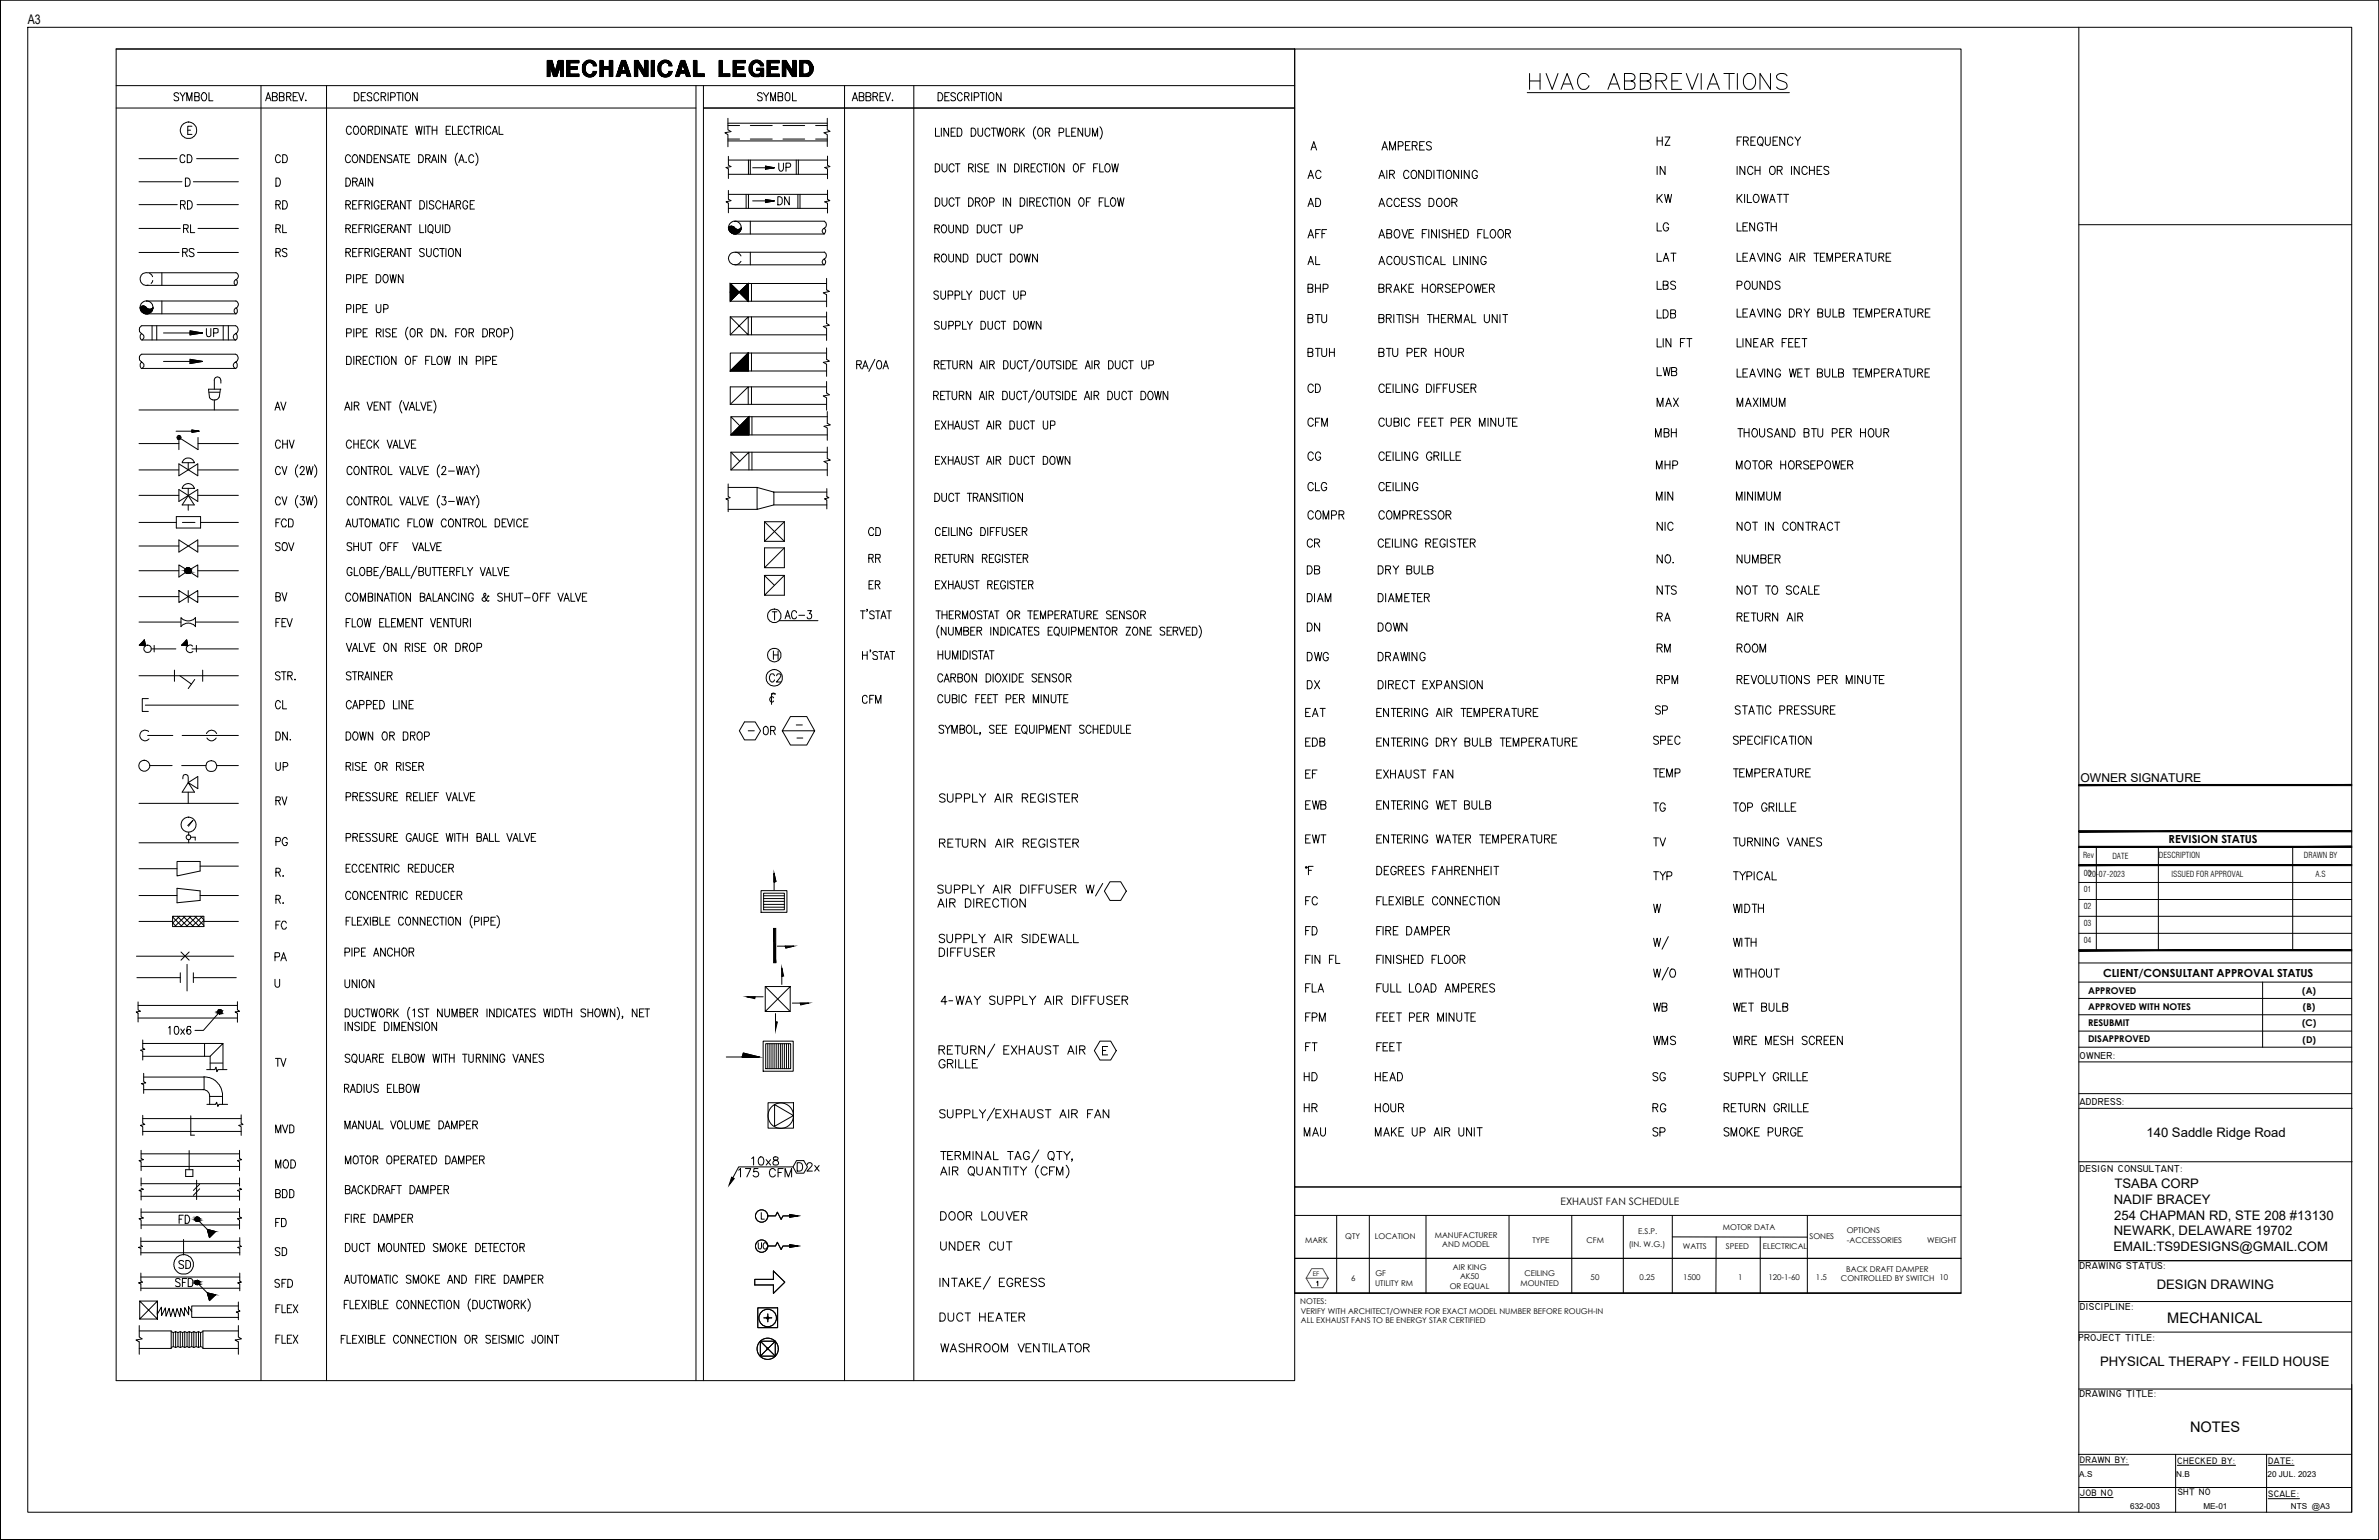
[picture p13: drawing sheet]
<svg xmlns="http://www.w3.org/2000/svg" width="432mm" height="279mm" viewBox="0 0 432 279" stroke-linecap="round" stroke-linejoin="round" font-family="sans-serif">
<defs><g id="words">
<g font-size="2.6">
<text x="393.4" y="240.1">MECHANICAL</text>
<text x="397.5" y="259.8">NOTES</text>
</g>
<g font-size="2.4">
<text x="5" y="4.4">A3</text>
<text x="389.6" y="206.3">140 Saddle Ridge Road</text>
<text x="383.8" y="215.5">TSABA CORP</text>
<text x="383.7" y="218.4">NADIF BRACEY</text>
<text x="383.8" y="221.3">254 CHAPMAN RD, STE 208 #13130</text>
<text x="383.6" y="227">EMAIL:TS9DESIGNS@GMAIL.COM</text>
<text x="383.7" y="224.1">NEWARK, DELAWARE 19702</text>
<text x="391.5" y="233.9">DESIGN DRAWING</text>
<text x="381.2" y="247.8">PHYSICAL THERAPY - FEILD HOUSE</text>
</g>
<text font-size="2.2" x="377.6" y="141.9">OWNER SIGNATURE</text>
<g font-size="2">
<text x="393.6" y="152.9">REVISION STATUS</text>
<text x="381.7" y="177.2">CLIENT/CONSULTANT APPROVAL STATUS</text>
</g>
<text font-size="1.9" x="283.3" y="218.6">EXHAUST FAN SCHEDULE</text>
<g font-size="1.8">
<text x="377.4" y="192.1">OWNER:</text>
<text x="377.4" y="200.5">ADDRESS:</text>
<text x="377.4" y="212.6">DESIGN CONSULTANT:</text>
<text x="377.4" y="230.3">DRAWING STATUS:</text>
<text x="377.5" y="237.6">DISCIPLINE:</text>
<text x="377.2" y="243.3">PROJECT TITLE:</text>
<text x="377.4" y="253.5">DRAWING TITLE:</text>
</g>
<g font-size="1.7">
<text x="379" y="183.2">APPROVED WITH NOTES</text>
<text x="379" y="180.3">APPROVED</text>
<text x="417.9" y="180.3">(A)</text>
<text x="418" y="183.2">(B)</text>
<text x="379" y="186.1">RESUBMIT</text>
<text x="379" y="189.1">DISAPPROVED</text>
<text x="417.8" y="186.2">(C)</text>
<text x="417.9" y="189.1">(D)</text>
<text x="377.5" y="265.5">DRAWN BY:</text>
<text x="395.2" y="265.6">CHECKED BY:</text>
<text x="411.7" y="265.6">DATE:</text>
<text x="377.5" y="271.4">JOB NO</text>
<text x="395.3" y="271.3">SHT NO</text>
<text x="411.7" y="271.6">SCALE:</text>
</g>
<g font-size="1.5">
<text x="378.1" y="155.7">Rev</text>
<text x="383.4" y="155.8">DATE</text>
<text x="391.8" y="155.6">DESCRIPTION</text>
<text x="418.2" y="155.7">DRAWN BY</text>
<text x="378.2" y="161.9">01</text>
<text x="378.2" y="158.9">0020-07-2023</text>
<text x="394.1" y="159.1">ISSUED FOR APPROVAL</text>
<text x="420.3" y="159.1">A.S</text>
<text x="378.2" y="165">02</text>
<text x="378.2" y="168">03</text>
<text x="378.2" y="171.1">04</text>
<text x="377.4" y="268">A.S</text>
<text x="395" y="268">N.B</text>
<text x="411.6" y="267.9">20 JUL. 2023</text>
<text x="386.6" y="273.8">632-003</text>
<text x="399.9" y="273.8">ME-01</text>
<text x="415.8" y="273.8">NTS @A3</text>
</g>
<g font-size="1.4">
<text x="236.9" y="225.5">MARK</text>
<text x="244.2" y="224.9">QTY</text>
<text x="249.6" y="224.7">LOCATION</text>
<text x="260.4" y="224.6">MANUFACTURER</text>
<text x="261.8" y="226.3">AND MODEL</text>
<text x="278.1" y="225.5">TYPE</text>
<text x="288" y="225.5">CFM</text>
<text x="295.6" y="226.3">(IN. W.G.)</text>
<text x="297.3" y="223.9">E.S.P.</text>
<text x="305.4" y="226.5">WATTS</text>
<text x="312.7" y="223.2">MOTOR DATA</text>
<text x="313.3" y="226.5">SPEED</text>
<text x="320" y="226.5">ELECTRICAL</text>
<text x="328.4" y="224.9">SONES</text>
<text x="335.2" y="223.8">OPTIONS</text>
<text x="335.2" y="225.6">-ACCESSORIES</text>
<text x="349.8" y="225.5">WEIGHT</text>
<text x="245.2" y="232.4">6</text>
<text x="249.6" y="233.3">UTILITY RM</text>
<text x="249.6" y="231.5">GF</text>
<text x="263.1" y="233.8">OR EQUAL</text>
<text x="263.7" y="230.3">AIR KING</text>
<text x="265" y="232.1">AK50</text>
<text x="276" y="233.3">MOUNTED</text>
<text x="276.7" y="231.5">CEILING</text>
<text x="288.7" y="232.3">50</text>
<text x="297.6" y="232.3">0.25</text>
<text x="305.5" y="232.3">1500</text>
<text x="315.5" y="232.2">1</text>
<text x="321" y="232.3">120-1-60</text>
<text x="329.6" y="232.2">1.5</text>
<text x="334.1" y="232.5">CONTROLLED BY SWITCH 10</text>
<text x="335.1" y="230.7">BACK DRAFT DAMPER</text>
<text x="236" y="236.6">NOTES:</text>
<text x="236.1" y="238.3">VERIFY WITH ARCHITECT/OWNER FOR EXACT MODEL NUMBER BEFORE ROUGH-IN</text>
<text x="236.1" y="240.1">ALL EXHAUST FANS TO BE ENERGY STAR CERTIFIED</text>
</g>
<text font-size="1.2" x="238.3" y="231.5">EF</text>
</g></defs>
<!-- layer: 0 -->
<g fill="none" stroke="#000" stroke-width=".18">
<path d="M235 8.9h120.9v206.4h-120.9zM131.8 191.8h6h-3.1l.2-.7 2.9 .7M138.5 188.9h5.5v5.5h-5.5zM139 189.4h4.5v4.5h-4.5zM139.4 189.4v4.5M139.7 189.4v4.5M140.1 189.4v4.5M140.5 189.4v4.5M140.9 189.4v4.5M141.3 189.4v4.5M141.6 189.4v4.5M142 189.4v4.5"/>
<path d="M142.4 189.4v4.5M142.7 189.4v4.5M143.1 189.4v4.5M235 215.3h120.9v19.3h-120.9zM137 232.1h3.4v-1.5l2.1 2-2.1 2.1v-1.6h-3.4zM137.5 237.3h3.6v3.6h-3.6zM138.6 239.1h1.5M139.4 238.4v1.4M235 220.5h120.9M235 228.3h120.9M235 234.6h120.9M242.6 220.5v14.1"/>
<path d="M248.5 220.5v14.1M258.8 220.5v14.1M273.9 220.5v14.1M285.3 220.5v14.1M294.6 220.5v14.1M303.5 224.4l24.5 .1M303.5 220.5v14.1M311.5 224.4l-.1 10.2M319.5 224.4v10.2M328 220.5v14.1M138 243.3l2.7 2.7M140.7 243.3v2.7h-2.7v-2.7h2.7l-2.7 2.7"/>
<circle cx="139.3" cy="239.1" r="1.59"/>
<circle cx="139.3" cy="239.1" r=".19"/>
<circle cx="139.3" cy="244.7" r="1.93"/>
<circle cx="139.3" cy="244.7" r=".15"/>
</g>
<!-- layer: ME-EQTAG -->
<path d="M237.1 231.9l1 1.7h2l1-1.7h-4l1-1.7h2l1 1.7" fill="none" stroke="#f00" stroke-width=".18"/>
<!-- layer: ME-TEXT -->
<path d="M239 232.6l.2-.1v.8" fill="none" stroke="#000" stroke-width=".18"/>
<!-- layer: Text_Duct -->
<g fill="none" stroke="#000" stroke-width=".18">
<path d="M21.1 8.9h213.9v241.6h-213.9zM21.1 19.6h105.2M21.1 15.5h213.9M32.4 17.1a.41 .41 0 0 0-.5-.3 .41 .41 0 0 0-.2 .6l.6 .3a.37 .37 0 0 1 .1 .4 .37 .37 0 0 1-.5 .2l-.3-.2M32.7 16.8l.4 .7v.8M33.6 16.8l-.5 .7M33.9 18.3v-1.5l.5 1.5 .4-1.5v1.5M35.3 17.5l.8-.1 .1-.4-.3-.2h-.6v1.5l.9-.1v-.5l-.3-.2M36.8 16.9l.1-.1a.79 .79 0 0 1 .7 .6 .79 .79 0 0 1-.3 .8 .68 .68 0 0 1-.8-.3 .68 .68 0 0 1 .2-.8zM37.9 16.8v1.5h.8M47.4 15.5v235M48.2 18.3l.5-1.5 .5 1.5"/>
<path d="M48.4 17.8h.6M49.4 17.5l.8-.1 .1-.2-.1-.2-.2-.2h-.6v1.5l.8-.1a.39 .39 0 0 0 .1-.4 .39 .39 0 0 0-.3-.3M50.7 17.5l.7-.1 .1-.4-.3-.2h-.5v1.5l.8-.1v-.5l-.3-.2M52 17.5l.7-.1 .1-.2-.1-.3-.7-.1v1.5M52.4 17.5l.4 .8M53.2 17.5h.5M54 16.8h-.8v1.5h.8M54.2 16.8l.5 1.5 .5-1.5M55.5 18.2v.1zM59.3 15.5v235M64.3 16.8a.81 .81 0 0 1 .9 .5 .81 .81 0 0 1-.3 .9l-.6 .1zM65.6 17.5h.4"/>
<path d="M66.3 16.8h-.7v1.5h.7M67.5 17.1a.44 .44 0 0 0-.5-.3 .44 .44 0 0 0-.4 .3l.1 .3 .7 .3v.5a.6 .6 0 0 1-.8-.1M68.7 17.1a.46 .46 0 0 0-.5-.3 .46 .46 0 0 0-.3 .6v.3a.46 .46 0 0 0 .3 .6 .46 .46 0 0 0 .5-.4M69.2 17.5l.7-.1 .1-.2-.1-.3-.7-.1v1.5M69.6 17.5l.4 .8M70.4 16.8v1.5M70.9 17.6l.7-.1 .2-.1-.2-.5-.7-.1v1.5M72 16.8h.9M72.4 16.8v1.5M73.1 16.8v1.5M73.7 16.9l.2-.1a.82 .82 0 0 1 .6 .6 .82 .82 0 0 1-.2 .8l-.1 .1a.73 .73 0 0 1-.7-.5 .73 .73 0 0 1 .2-.7zM75.7 16.8v1.5l-.8-1.5v1.5"/>
<path d="M99.3 11h.9l.6 2 .5-2h.9v2.9h-.5v-2l-.7 2h-.5l-.7-2v2h-.5zM99.4 13.9v-2.9v2.9l.1-2.9v2.9l.1-2.9 .1 2.9v-2.9l.1 2.9v-2.9l.1 1.2 .1-1.2v1.6l.1-1.6 .1 2v-2v.2l.1 2.1v-2v2.2l.2 .2v-1.9v2.1v-1.7l.1 1.7 .1-1.3v1.3l.1-1.1v1.1h.1l.1-1.5v1.5v-1.9v1.9l.1-.2 .1-2.1v1.9l.1-.2v-2.3l.1 1.8 .1-1.8v1.4l.1-1.4v1l.2-1v2.9v-2.9l.1 2.9 .1-2.9 .1 2.9v-2.9l.1 2.9v-2.9v2.9M102.8 11h2.3v.4h-1.7v.7h1.4v.5h-1.4v.8h1.7v.5h-2.3zM102.9 13.9v-2.9l.1 2.9v-2.9l.1 2.9v-2.9l.1 2.9 .1-2.9v2.9l.1-2.9v2.9l.1-.4v.4l.1-.4v.4l.1-.4 .1 .4v-.4l.1 .4 .1-.4v.4l.1-.4v.4l.1-.4 .1 .4v-.4l.1 .4v-.4l.1 .4 .1-.4v.4l.1-.4v.4l.1-.4 .1 .4v-.4l.1 .4 .1-.4v.4M104.8 12.1v.5l-.1-.5v.5l-.1-.5v.5l-.1-.5-.1 .5v-.5l-.1 .5v-.5l-.1 .5-.1-.5v.5l-.1-.5v.5l-.1-.5-.1 .5v-.5l-.1 .5-.1-.5-.1 .5v-.5v.5M104.8 11v.3l-.1-.3v.3l-.1-.3v.3l-.1-.3-.1 .3v-.3l-.1 .3v-.3l-.1 .3-.1-.3v.3l-.1-.3v.3l-.1-.3-.1 .3v-.3l-.1 .3-.1-.3-.1 .3v-.3v.3M104.9 11v.3v-.3v.3l.1-.3 .1 .3M106 11.4a1.29 1.29 0 0 1 1.3-.5 1.29 1.29 0 0 1 1 1.1h-.6a.7 .7 0 0 0-.8-.7 .7 .7 0 0 0-.6 .7 .99 .99 0 0 0 0 1.1 .99 .99 0 0 0 1.1 .4l.2-.3v-.2h.7a1.3 1.3 0 0 1-1.4 1 1.3 1.3 0 0 1-1.2-1.2v-1.1zM106.2 11.3v2.4v-2.4l-.1 2.2-.1-2.1v2l-.1-1.9v1.7l-.2-.1v-1.3v1.2M106.3 12.9v.8v-.6l.1 .8v-.6l.1 .6 .1-.5v.5l.1-.4v.4l.1-.4v.4l.1-.4 .1 .4 .1-.3v.3l.1-.4 .1 .4 .1-.4v.4v-.5l.1 .5 .1-.6v.6v-.6M106.3 11.2v.8v-.9l.1 .6v-.7l.2 .5v-.5v.5l.1-.5v.3l.1-.3v.3l.1-.3 .1 .3 .1-.3v.3l.1-.3 .1 .3 .1-.3v.4v-.4v.5l.1-.5 .1 .6v-.6l.1 .7M107.7 13v.9v-.9l.1 .7 .1-.7v.6l.1-.6v.5l.2-.5"/>
<path d="M108.2 11.8l-.1 .1v-.4l-.1 .4v-.6l-.1 .6v-.6l-.1 .6-.1-.8v.8M108.9 11h.6v1.1h1.1v-1.1h.6v2.9h-.6v-1.3h-1.1v1.3h-.6zM108.9 13.9v-2.9l.1 2.9 .1-2.9v2.9l.1-2.9v2.9l.1-2.9 .1 2.9 .1-2.9v2.9M110.6 12.1v.5l-.1-.5v.5l-.1-.5v.5l-.1-.5-.1 .5v-.5l-.1 .5-.1-.5v.5l-.1-.5v.5l-.1-.5-.1 .5v-.5l-.1 .5-.1-.5v.5M110.7 11v2.9v-2.9l.1 2.9v-2.9l.1 2.9 .1-2.9v2.9v-2.9l.2 2.9v-2.9v2.9M112.8 11h.7l1 2.9h-.7l-.1-.6h-1l-.2 .6h-.7zM112.8 11v2.3v-2.1l-.1 2.1-.1 .1v-1.9v2l-.1 .2v-1.9v2.1l-.1-1.7v1.7l-.1-1.3v1.3h-.2v-1v1v-.6l-.1 .6-.1-.3-.1 .3M112.9 12.8v.5v-.5l.1 .5 .1-.5v.5l.1-.5v.5l.1-.5 .1 .5v-.5l.1 .5v-.5M112.9 11v1.6v-1.6l.1 1.2 .1-1.2v.8l.1-.8 .1 1 .1-1v1.4l.1-1.4v1.7v-1.7M113.2 11.6l.3 1.2h-.7zM113.6 11.2v2.1l.1-2v2.4v-2.1l.1 2.3 .1-1.9 .1 1.9v-1.5v1.5l.1-1.2 .1 1.2v-.8l.1 .8 .1-.5v.5l.1-.1M115.1 11h.7l1.2 1.9v-1.9h.6v2.9h-.7l-1.2-1.9v1.9h-.6z"/>
<path d="M115.2 13.9v-2.9l.1 2.9v-2.9l.1 2.9v-2.9l.1 2.9v-2.9l.1 2.9 .1-2.9v2.9M115.8 12v-1v1.1l.1 .1v-1l.1 1.1v.1v-1.1l.1 1.2v.1v-1l.2 1.2v-1v.1l.1 1.1v-1v.1l.1 1.1v-1l.1 .1v1.1v-1h.1l.1 1.1v-.9v.1l.1 1.1v-1.1v1.2l.1-.9M117.1 11v2.9v-2.9v2.9l.1-2.9 .1 2.9v-2.9l.1 2.9v-2.9l.2 2.9v-2.9v2.9M118.2 11h.6v2.9h-.6zM118.2 13.9v-2.9l.1 2.9 .1-2.9v2.9l.1-2.9v2.9h.2v-2.9v2.9l.1-2.9v2.9M119.7 11.4a1.29 1.29 0 0 1 1.3-.5 1.29 1.29 0 0 1 1 1.1h-.6a.65 .65 0 0 0-.6-.7 .65 .65 0 0 0-.7 .5 1.12 1.12 0 0 0 .8 1.7l.5-.3v-.2h.6a1.33 1.33 0 0 1-1.4 1 1.33 1.33 0 0 1-1.2-1.2v-.7zM119.9 11.3v2.4l-.1-2.4v2.2v-2.1l-.1 2-.1-1.9-.1 1.7v-1.4v1.2M120 12.9v.8l.1-.6v.8v-.6l.1 .6 .1-.5v.5l.1-.4v.4l.1-.4 .1 .4v-.4l.1 .4 .1-.3 .1 .3v-.4l.1 .4 .1-.4v.4l.1-.5v.5l.1-.6 .1 .6v-.6M120 11.2v.8l.1-.9v.6v-.7l.2 .5 .1-.5v.3l.1-.3 .1 .3v-.3l.1 .3 .1-.3 .1 .3v-.3v.3l.2-.3v.4v-.4l.1 .5v-.5l.2 .6v-.6v.7M121.4 13v.9l.1-.9v.7l.1-.7v.6l.1-.6 .1 .5 .1-.5M121.9 11.8v.1l-.1-.4v.4l-.1-.6-.1 .6v-.6l-.1 .6v-.8v.8M123.6 11h.7l1 2.9h-.7l-.2-.6h-.9l-.3 .6h-.6z"/>
<path d="M123.6 11v2.3h-.1v-2.1l-.1 2.2v-1.9v2l-.1 .2v-1.9l-.1 2.1v-1.7l-.1 1.7h-.1v-1.3v1.3l-.1-1v1l-.1-.6-.1 .6M123.7 12.8v.5v-.5v.5l.1-.5 .1 .5 .1-.5v.5l.1-.5v.5l.1-.5 .1 .5v-.5M123.7 11v1.6v-1.6v1.2l.1-1.2 .1 .8 .1-.8 .1 1v-1l.1 1.4v-1.4l.1 1.7v-1.7M124 11.6l.3 1.2h-.7zM124.3 11.2v2.1l.1-2 .1 2.4v-2.1l.1 .2v2.1v-1.9l.1 1.9 .1-1.5v1.5l.1-1.2v1.2l.1-.8 .1 .8v-.5l.1 .5 .1-.1M125.9 11h.6v2.4h1.3v.5h-1.9zM126.3 15.5v235M127.7 15.5v235M127.7 19.6h107.3M127.8 13.4v.5v-.5l-.1 .5v-.5l-.1 .5v-.5l-.1 .5v-.5l-.1 .5-.1-.5v.5l-.1-.5v.5l-.1-.5-.1 .5v-.5l-.1 .5-.1-.5-.1 .5v-.5l-.1 .5-.1-.5v.5l-.1-2.9v2.9l-.1-2.9-.1 2.9v-2.9l-.1 2.9v-2.9l-.1 2.9-.1-2.9v2.9M130.5 11h.6v2.4h1.4v.5h-2zM132.5 13.4v.5l-.1-.5-.1 .5-.1-.5v.5v-.5l-.1 .5-.1-.5v.5v-.5l-.1 .5-.1-.5-.1 .5v-.5v.5l-.1-.5-.1 .5-.1-.5v.5l-.1-.5-.1 .5-.1-.5v.5l-.1-2.9v2.9l-.1-2.9v2.9l-.1-2.9-.1 2.9v-2.9l-.1 2.9v-2.9v2.9"/>
<path d="M133.1 11h2.2v.4h-1.7v.7h1.4v.5h-1.4v.8h1.7v.5h-2.2zM133.1 13.9v-2.9l.1 2.9v-2.9l.1 2.9 .1-2.9v2.9l.1-2.9v2.9l.1-2.9v2.9l.1-.4 .1 .4v-.4l.1 .4v-.4l.1 .4 .1-.4v.4l.1-.4v.4l.1-.4v.4l.1-.4 .1 .4v-.4l.1 .4v-.4l.1 .4 .1-.4v.4l.1-.4 .1 .4 .1-.4v.4l.1-.4 .1 .4v-.4v.4M135 12.1v.5v-.5l-.1 .5-.1-.5v.5l-.1-.5-.1 .5v-.5l-.1 .5v-.5l-.1 .5-.1-.5v.5l-.1-.5v.5l-.1-.5v.5l-.1-.5-.1 .5v-.5l-.1 .5-.1-.5v.5M135 11v.3v-.3l-.1 .3-.1-.3v.3l-.1-.3-.1 .3v-.3l-.1 .3v-.3l-.1 .3-.1-.3v.3l-.1-.3v.3l-.1-.3v.3l-.1-.3-.1 .3-.1-.3v.3l-.1-.3v.3M135.1 11v.3v-.3l.1 .3 .1-.3v.3M136.2 11.5a1.28 1.28 0 0 1 1.2-.6 1.28 1.28 0 0 1 1.1 .7l.1 .4h-.6a.72 .72 0 0 0-.7-.7 .72 .72 0 0 0-.7 .7 .96 .96 0 0 0 .2 1.2 .96 .96 0 0 0 1.2 0l.1-.4h-.7v-.4h1.2v1.5h-.5v-.3a1.4 1.4 0 0 1-1.8 0 1.4 1.4 0 0 1-.2-1.8zM137.3 11l-.1 .3-.2-.3v.4l-.1-.4v.5l-.1-.5-.1 .6v-.6v.8l-.1-.7v.8M137.4 12.4v.3v-.3l.1 .3v-.3l.1 .3 .1-.3v.3l.1-.3v.3l.2-.3v.3v-.3l.1 .3v-.3M137.4 11v.3v-.3l.1 .3 .1-.3 .1 .4v-.4l.1 .5v-.5l.1 .6 .1-.6v.9l.1-.6M138.1 12.8v.7l-.1 .1v-.5v.6v-.4l-.2 .6v-.5v.5l-.1-.4v.4l-.1-.4-.1 .4v-.4l-.1 .4v-.4l-.1 .4-.1-.4-.1 .4v-.4l-.1 .4-.1-.5v.5l-.1-.6-.1 .6v-.6v.5l-.1-.8-.1 .7v-2.5l-.1 2.4v-2.3v2.2l-.1-.1v-2l-.1 2v-1.8l-.1 1.6v-1.3l-.1 1M138.2 12.4v1.5l.1-1.5v1.5v-1.5l.1 1.5 .2-1.5v1.5v-1.5M138.2 11.3v.6l.1-.6v.6v-.4l.1 .4 .1-.3"/>
<path d="M138.3 17.1l-.3-.3h-.2l-.3 .3v.3l.7 .3a.36 .36 0 0 1 .1 .3 .36 .36 0 0 1-.3 .3l-.4-.1-.1-.1M138.6 16.8l.5 .7v.8M138.6 11.7v.2M139.2 11h2.2v.4h-1.6v.7h1.4v.5h-1.4v.8h1.6v.5h-2.2zM139.3 13.9v-2.9v2.9l.1-2.9v2.9l.1-2.9 .1 2.9v-2.9l.1 2.9v-2.9l.1 2.9 .1-.4v.4l.1-.4v.4l.1-.4v.4l.1-.4 .1 .4v-.4l.1 .4v-.4l.1 .4v-.4l.1 .4 .1-.4v.4l.1-.4v.4l.1-.4 .1 .4v-.4l.1 .4h.1v-.4v.4l.1-.4 .1 .4v-.4v.4M139.5 16.8l-.4 .7M139.9 18.3v-1.5l.4 1.5 .5-1.5v1.5M141.2 12.1v.5h-.1v-.5l-.1 .5v-.5l-.1 .5-.1-.5v.5l-.1-.5v.5l-.1-.5-.1 .5v-.5l-.1 .5v-.5l-.1 .5v-.5l-.1 .5-.1-.5-.1 .5v-.5l-.1 .5v-.5v.5M141.2 11v.3h-.1v-.3l-.1 .3v-.3l-.1 .3-.1-.3v.3l-.1-.3v.3l-.1-.3-.1 .3v-.3l-.1 .3v-.3l-.1 .3v-.3l-.1 .3-.1-.3v.3l-.1-.3-.1 .3v-.3v.3M141.2 11v.3v-.3l.1 .3 .1-.3v.3M141.2 17.5l.8-.1v-.5l-.8-.1v1.5l.8-.1 .1-.4-.3-.3M142 11h.7l1.1 1.9v-1.9h.7v2.9h-.7l-1.2-1.9v1.9h-.6z"/>
<path d="M142.1 13.9v-2.9l.1 2.9v-2.9l.1 2.9v-2.9l.1 2.9 .1-2.9v2.9l.1-2.9v2.9M142.7 12v-1l.1 1.2v-1v.1v1l.1 .1v-1.1l.1 1.2v.1v-1l.1 1.2v-1l.1 1.1 .1 .1v-1v1.1l.1 .1v-1v1.1l.1 .1v-1l.1 1.1v-.9l.2 1.2v-1.1v.1v1.1v-.9M142.7 16.9l.3-.1a.95 .95 0 0 1 0 1.5 .45 .45 0 0 1-.5-.6v-.6zM143.8 16.8v1.5h.8M143.9 11v2.9l.1-2.9 .1 2.9v-2.9v2.9l.1-2.9 .2 2.9v-2.9v2.9l.1-2.9v2.9M145.1 11h1.5a1.58 1.58 0 0 1 1 1.4 1.58 1.58 0 0 1-1 1.5h-1.5zM145.7 11.4l.9 .1 .3 .6v.9a1.07 1.07 0 0 1-1.2 .4zM146.9 13v.7v-.6l-.1 .7v-.6l-.1 .1v.6l-.1-.6v.6l-.1-.5v.5l-.1-.5-.1 .5v-.5l-.1 .5v-.4l-.1 .4h-.1v-.4v.4v-.4l-.2 .4v-.4l-.1 .4v-2.9l-.1 2.9-.1-2.9v2.9l-.1-2.9-.1 2.9v-2.9l-.1 2.9v-2.9v2.9M146.9 11.1v1l-.1-1.1v.8l-.1-.8v.6l-.1-.6v.5l-.1-.5v.4l-.1-.4-.1 .4v-.4l-.1 .3v-.3l-.1 .3h-.1v-.3v.3v-.3l-.2 .3v-.3v.3M147 11.2v2.5l.1-2.4v2.2l.1-2.2v2.1l.1-1.9v1.8l.1-1.6v1.3l.2-.2v-.7v.5M153.3 15.5v235M154.7 18.3l.5-1.5 .5 1.5"/>
<path d="M154.9 17.8h.6M156 17.5l.7-.1 .1-.4-.3-.2h-.5v1.5l.8-.1v-.5l-.3-.2M157.2 17.5l.7-.1 .2-.2-.2-.3-.7-.1v1.5l.7-.1a.4 .4 0 0 0 .2-.4 .4 .4 0 0 0-.3-.3M158.5 17.5l.7-.1 .1-.2-.1-.3-.7-.1v1.5M158.9 17.5l.4 .8M159.7 17.5h.5M160.5 16.8h-.8v1.5h.8M160.7 16.8l.4 1.5 .5-1.5M162 18.2v.1zM165.9 15.5v235M170.3 16.8a.77 .77 0 0 1 .8 .6 .77 .77 0 0 1-.5 .9h-.3zM171.5 17.5h.5"/>
<path d="M172.3 16.8h-.8v1.5h.8M173.4 17.1a.43 .43 0 0 0-.5-.3 .43 .43 0 0 0-.3 .6l.8 .5a.45 .45 0 0 1-.3 .4 .45 .45 0 0 1-.5-.2M174.7 17.1a.46 .46 0 0 0-.6-.3 .46 .46 0 0 0-.3 .6v.3a.46 .46 0 0 0 .3 .6 .46 .46 0 0 0 .6-.4M175.1 17.5l.7-.1v-.5l-.7-.1v1.5M175.5 17.5l.4 .8M176.4 16.8v1.5M176.8 17.6l.7-.1 .2-.1-.2-.5-.7-.1v1.5M177.9 16.8h.8M178.3 16.8v1.5M179 16.8v1.5M179.7 16.9l.4-.1a1.03 1.03 0 0 1 0 1.5h-.3a.9 .9 0 0 1-.1-1.4zM181.7 16.8v1.5l-.9-1.5v1.5"/>
<path d="M25.2 28.8h6.9M25.2 37.1h7M25.2 33h7.8M32.8 37.1l.7-.1v-.5l-.7-.1v1.5M33.2 37.1l.4 .8M33.5 28.4a.44 .44 0 0 0-.5-.3 .44 .44 0 0 0-.3 .5v.6l.2 .3h.5l.1-.3M33.7 32.3a.82 .82 0 0 1 .8 .5 .82 .82 0 0 1-.2 .9l-.6 .1zM34 28.1a.73 .73 0 0 1 .9 .7 .73 .73 0 0 1-.9 .7zM34 36.4a.77 .77 0 0 1 .9 .8 .77 .77 0 0 1-.9 .7zM34.1 23.6h.5M34.8 22.9h-.7v1.5h.7M35.1 33h8.2"/>
<path d="M35.7 28.8h7.6M35.8 37.1h7.5M50.1 37.1l.7-.1v-.4l-.2-.2h-.5v1.5M50.1 32.3a.82 .82 0 0 1 .8 .5 .82 .82 0 0 1-.2 .9l-.6 .1zM50.5 37.1l.4 .8M50.9 28.4a.46 .46 0 0 0-.6-.3 .46 .46 0 0 0-.3 .5l.2 .9h.5l.2-.3M51.3 36.4a.77 .77 0 0 1 .9 .8 .77 .77 0 0 1-.9 .7zM51.3 28.1a.73 .73 0 0 1 .9 .7 .73 .73 0 0 1-.9 .7zM62.8 37.1h.5l.2-.1 .1-.3-.3-.3h-.5v1.5M62.8 32.3a.77 .77 0 0 1 .8 .6 .77 .77 0 0 1-.4 .9h-.4zM63.2 37.1l.4 .8M63.6 28.4a.48 .48 0 0 0-.5-.3 .48 .48 0 0 0-.4 .5v.4a.49 .49 0 0 0 .3 .5 .49 .49 0 0 0 .6-.3"/>
<path d="M63.8 23.2a.46 .46 0 0 0-.6-.3 .46 .46 0 0 0-.3 .6l.1 .7a.4 .4 0 0 0 .4 .2 .4 .4 0 0 0 .4-.4M64 33l.7-.1 .2-.2-.1-.3-.8-.1v1.5M64 37.1h.5M64.1 28.3l.2-.2a.72 .72 0 0 1 .7 .7 .72 .72 0 0 1-.7 .7l-.2-.2a.86 .86 0 0 1 0-1zM64.4 22.9a.65 .65 0 0 1 .7 .3 .65 .65 0 0 1-.1 .8 .4 .4 0 0 1-.6 .3l-.3-.5v-.3zM64.5 33l.4 .8M64.8 36.4h-.8v1.5h.8M65.1 33.8l.5-1.5 .4 1.5M65.2 37.1h.4M65.3 33.3h.6M65.7 22.9a.65 .65 0 0 1 .7 .3 .65 .65 0 0 1-.1 .8 .4 .4 0 0 1-.6 .3l-.3-.5v-.3zM66 36.4h-.8v1.5"/>
<path d="M66.2 28.1v1.4l-.9-1.4v1.4M66.3 37.1h.5l.2-.1 .1-.3-.3-.3h-.5v1.5M66.3 32.3v1.5M66.6 28.1a.77 .77 0 0 1 .9 .5 .77 .77 0 0 1-.4 .9h-.5zM66.6 37.1l.5 .8M66.8 23.6l.8-.1v-.6h-.8v1.5M67.2 23.6l.4 .8M67.5 36.4v1.5M67.6 32.3v1.5l-.8-1.5v1.5M67.9 28.8h.5M68.1 22.9a.77 .77 0 0 1 .8 .4 .77 .77 0 0 1-.1 .9l-.3 .2h-.4zM68.7 28.1h-.8v1.4h.8"/>
<path d="M68.8 36.8a.4 .4 0 0 0-.6-.3 .99 .99 0 0 0 0 1.4 .47 .47 0 0 0 .6-.6h-.3M69.2 37.1h.5M69.3 22.9v1.5M69.9 28.1v1.4l-.9-1.4v1.4M70 36.4h-.8v1.5h.8M70.4 37.1l.7-.1 .1-.1-.1-.4-.7-.1v1.5M70.7 22.9v1.5l-.9-1.5v1.5M70.8 37.1l.4 .8M71 24.4l.4-1.5 .5 1.5M71.1 28.3a.46 .46 0 0 0-.4-.3 .46 .46 0 0 0-.4 .4l.1 .2 .6 .3 .1 .2-.1 .4h-.4l-.3-.2M71.1 23.9h.6M71.4 29.5l.5-1.4 .4 1.4"/>
<path d="M71.4 37.9l.5-1.5 .5 1.5M71.6 29h.5M71.6 37.4h.6M72.1 22.9h.8M72.4 22.9v1.5M72.4 28.1h.9M72.9 28.1v1.4M73.2 23.6h.5M73.5 36.4v1.5l-.8-1.5v1.5M73.6 28.8h.4M73.8 36.4h.9M74 22.9h-.8v1.5h.8"/>
<path d="M74.3 36.4v1.5M74.4 28.1h-.8v1.4h.8M75.4 22.9l.3 1.5 .3-1.5 .4 1.5 .2-1.5M76 28.1a.75 .75 0 0 1 .8 .5 .75 .75 0 0 1-.4 .9h-.4zM76.2 36.4a.82 .82 0 0 1 .9 .5 .82 .82 0 0 1-.3 .9l-.6 .1zM77 22.9v1.5M77.3 28.8l.7-.1 .1-.2-.1-.3-.7-.1v1.4M77.3 22.9h.8M77.5 36.4v1.5M77.7 22.9v1.5M77.7 28.8l.4 .7M78.3 29.5l.5-1.4 .5 1.4"/>
<path d="M78.4 23.6h.9M78.4 22.9v1.5M78.5 29h.6M78.7 36.6a.47 .47 0 0 0-.8 0l.1 .4 .6 .3a.39 .39 0 0 1 .1 .3 .39 .39 0 0 1-.3 .3l-.4-.1-.1-.1M79.3 22.9v1.5M79.6 28.1v1.4M80 36.8a.48 .48 0 0 0-.6-.4 .48 .48 0 0 0-.3 .6l.1 .5 .3 .4 .3-.1 .2-.3M80.4 37.1h.8M80.4 36.4v1.5M80.9 28.1v1.4l-.8-1.4v1.4M81 23.6h.4M81.2 36.4v1.5"/>
<path d="M81.6 37.9l.4-1.5 .5 1.5M81.7 37.4h.6M81.8 22.9h-.8v1.5h.8M82.1 22.9v1.5h.8M82.8 37.1l.7-.1v-.5l-.7-.1v1.5M83.1 27.8a1.69 1.69 0 0 0 0 2.2M83.2 23.6h.4M83.3 29.5l.5-1.4 .4 1.4M83.3 37.1l.3 .8M83.5 29h.5M83.9 22.9h-.7v1.5h.7M84.6 29.4l.1 .1z"/>
<path d="M84.9 36.8a.44 .44 0 0 0-.6-.4 .44 .44 0 0 0-.3 .6 .67 .67 0 0 0 .6 .9l.3-.4v-.2h-.3M85.1 23.2a.43 .43 0 0 0-.6-.3 .99 .99 0 0 0 .1 1.5h.2l.3-.4M85.3 37.1h.5M85.4 22.9h.8M85.8 22.9v1.5M86 28.4a.46 .46 0 0 0-.6-.3 .46 .46 0 0 0-.3 .5 .6 .6 0 0 0 .1 .7 .6 .6 0 0 0 .6 .2l.2-.3M86.1 36.4h-.8v1.5h.8M86.4 27.8a1.83 1.83 0 0 1 0 2.2M86.5 23.6l.7-.1 .1-.2-.1-.4h-.7v1.5M87 23.6l.3 .8M87.8 22.9v1.5M89.1 23.2a.46 .46 0 0 0-.6-.3 .46 .46 0 0 0-.3 .6l.1 .5a.4 .4 0 0 0 .6 .3l.2-.3"/>
<path d="M89.3 24.4l.5-1.5 .5 1.5M89.5 23.9h.6M90.6 22.9v1.5h.7M132.1 21.5v2l.6 .4-1.1 .2 .5 .3v2.2M132.1 22.4h18.1M132.1 25.6h18.1M132.1 25.2h2.1M132.1 22.8h2.1M132.2 34.5v1.7l.5 .2-.9 .2 .4 .3v1.7M132.2 28.4v1.6l.5 .2-.9 .2 .4 .2v1.8M132.2 29h18M132.2 31.6h18"/>
<path d="M132.2 37.8h18M132.2 35.3h18M135.4 35.3v2.5M135.8 29v2.6M135.8 35.3v2.5M136.2 29v2.6M136.2 25.2h4M136.2 22.8h4M136.6 30.4h3.6M136.6 36.4h3.6M138.9 30.1l1.6 .3-1.6 .3zM138.9 36.2l1.6 .2-1.6 .3z"/>
<path d="M141.2 35.7a.75 .75 0 0 1 .8 .7 .75 .75 0 0 1-.8 .8zM141.4 29.6v1a.42 .42 0 0 0 .4 .5 .42 .42 0 0 0 .4-.5v-1M142.1 25.2h4M142.1 22.8h4M142.7 30.4l.7-.1 .1-.2-.1-.5h-.7v1.5M143.3 35.7v1.5l-.9-1.5v1.5M144.5 29v2.6M144.8 35.3v2.5M144.9 29v2.6M145.2 35.3v2.5M148 25.2h2.2M148 22.8h2.2"/>
<path d="M150.2 21.5v2l.5 .3-1.1 .3 .6 .3v2.2M150.2 34.5v1.7l.4 .2-.9 .2 .5 .3v1.8M150.2 28.3v1.7l.4 .2-.9 .2 .5 .2v1.8M169.8 35.9a.79 .79 0 0 1 .8 .5 .79 .79 0 0 1-.3 .9l-.5 .1zM169.8 29.7a.75 .75 0 0 1 .8 .8 .75 .75 0 0 1-.8 .7zM169.8 23.2v1.5h.8M170.9 23.2v1.5M171 35.9v1.1l.4 .4 .2-.1 .3-.3v-1.1M171 29.7l.1 1.3a.43 .43 0 0 0 .5 .2 .43 .43 0 0 0 .3-.4v-1.1M172.2 23.2v1.5l-.9-1.5v1.5M172.6 24h.5M173.2 36.3l-.3-.4a.8 .8 0 0 0-.7 .6 .8 .8 0 0 0 .3 .8l.4 .1 .3-.4"/>
<path d="M173.2 30.1l-.3-.4a.78 .78 0 0 0-.7 .6 .78 .78 0 0 0 .3 .8l.4 .1 .3-.4M173.4 23.2h-.8v1.5h.8M173.4 35.9h.8M173.4 29.7h.8M173.7 23.2a.82 .82 0 0 1 .9 .5 .82 .82 0 0 1-.2 1h-.7zM173.8 29.7v1.5M173.8 35.9v1.5M175.8 35.9a.77 .77 0 0 1 .9 .8 .77 .77 0 0 1-.9 .7zM175.8 30.4h.7l.2-.3-.1-.3-.8-.1v1.5M176.2 30.4l.5 .8M176.3 23.2a.78 .78 0 0 1 .8 .6 .78 .78 0 0 1-.4 .9h-.4zM177 36.6h.8l.1-.3-.1-.3-.8-.1v1.5"/>
<path d="M177 29.7v1.5M177.5 36.6l.4 .8M177.5 23.2v1.1a.42 .42 0 0 0 .4 .4 .42 .42 0 0 0 .5-.4v-1.1M178.3 29.9a.43 .43 0 0 0-.5-.2 .43 .43 0 0 0-.3 .5l.7 .4a.42 .42 0 0 1-.1 .6 .42 .42 0 0 1-.6-.2M178.4 36.1a.46 .46 0 0 1 .5-.2 .46 .46 0 0 1 .3 .5l-.1 .6a.4 .4 0 0 1-.4 .4 .4 .4 0 0 1-.4-.4l-.1-.6zM178.7 30.4h.5M179.5 29.7h-.8v1.5h.8M179.6 36.7l.7-.1 .2-.2-.2-.4-.7-.1v1.5M179.7 23.6a.46 .46 0 0 0-.6-.3 .46 .46 0 0 0-.3 .5v.4a.45 .45 0 0 0 .3 .5 .45 .45 0 0 0 .6-.3M179.9 23.2h.9M180.3 23.2v1.5M180.9 23.2l.3 1.5 .3-1.5 .3 1.5 .4-1.5"/>
<path d="M181.1 29.7v1.5M182.1 35.9v1.5M182.5 29.7v1.5l-.9-1.5v1.5M182.5 23.5a.4 .4 0 0 1 .5-.3 .4 .4 0 0 1 .3 .4l.1 .6a.47 .47 0 0 1-.5 .5 .47 .47 0 0 1-.4-.5zM183.4 35.9v1.5l-.8-1.5v1.5M183.8 24l.7-.1 .1-.5-.3-.2h-.5v1.5M184.2 29.7a.75 .75 0 0 1 .8 .8 .75 .75 0 0 1-.8 .7zM184.2 24l.4 .7M185.1 23.2v1.5M185.2 35.9h.4a.8 .8 0 0 1 .4 .9 .8 .8 0 0 1-.8 .6zM185.4 29.7v1.5M185.4 23.9l.5 .8"/>
<path d="M185.9 30.4h.7l.1-.6-.8-.1v1.5M185.9 23.2l-.8 1.1M186.3 30.4l.4 .8M186.4 35.9v1.5M186.9 36.6h.7l.1-.5-.2-.2h-.6v1.5M187.2 30.4h.4M187.3 36.6l.4 .8M187.9 29.7h-.7v1.5h.7M188 23a1.68 1.68 0 0 0 0 2.2M188.2 36.6h.4M188.6 23.3a.5 .5 0 0 1 .5 0 .5 .5 0 0 1 .2 .5v.4a.49 .49 0 0 1-.5 .5 .49 .49 0 0 1-.5-.5l.1-.6zM188.9 35.9h-.7v1.5h.7"/>
<path d="M189.1 30.1l-.3-.4h-.2a.95 .95 0 0 0 0 1.5h.2l.3-.4M189.4 29.7h.8M189.7 24l.7-.1 .1-.5-.3-.2h-.5v1.5M189.8 29.7v1.5M190.2 36.3a.47 .47 0 0 0-.6-.4 .47 .47 0 0 0-.4 .5v.4a.48 .48 0 0 0 .4 .6 .48 .48 0 0 0 .6-.4M190.2 24l.3 .7M190.4 35.9h.8M190.5 29.7v1.5M190.8 35.9v1.5M191 29.9a.46 .46 0 0 1 .6-.2 .46 .46 0 0 1 .3 .6v.3a.47 .47 0 0 1-.5 .6 .47 .47 0 0 1-.5-.6zM191.5 35.9v1.5M192 36.1l.3-.2a.51 .51 0 0 1 .6 .5v.4a.44 .44 0 0 1-.3 .6 .44 .44 0 0 1-.6-.4z"/>
<path d="M192.2 24l.8-.1v-.5l-.2-.2h-.6v1.5M193.1 29.7v1.5l-.8-1.5v1.5M193.5 23.2v1.5h.7M194.1 35.9v1.5l-.8-1.5v1.5M194.5 24h.5M194.9 29.9l.3-.2a.78 .78 0 0 1 .6 .6 .78 .78 0 0 1-.3 .8l-.1 .1a.51 .51 0 0 1-.6-.6zM195.3 23.2h-.8v1.5h.8M196 36l.2-.1a.81 .81 0 0 1 .6 .6 .81 .81 0 0 1-.3 .8l-.1 .1a.83 .83 0 0 1-.6-.6 .83 .83 0 0 1 .2-.8zM196.2 30.4h.4M196.5 23.2v1.5l-.8-1.5v1.5M197 29.7h-.8v1.5M197 23.2v1.3l.3 .2a.42 .42 0 0 0 .5-.4v-1.1"/>
<path d="M197.2 36.6h.5M198 35.9h-.8v1.5M198.3 24.7v-1.5l.5 1.5 .4-1.5v1.5M198.5 30.4h.5M199.3 29.7h-.8v1.5M199.5 36.6h.5M199.6 29.7v1.5h.7M199.6 23a1.68 1.68 0 0 1 0 2.2M200.3 35.9h-.8v1.5M200.6 35.9v1.5h.7M200.7 29.8a.51 .51 0 0 1 .8 .5v.3a.49 .49 0 0 1-.5 .6 .49 .49 0 0 1-.5-.6l.1-.5zM201.7 36.1l.2-.2a.77 .77 0 0 1 .7 .8 .77 .77 0 0 1-.7 .7l-.4-.6z"/>
<path d="M201.8 29.7l.3 1.5 .3-1.5 .3 1.5 .3-1.5M202.8 35.9l.3 1.5 .3-1.5 .3 1.5 .3-1.5M25.2 41.4h7.5M25.2 45.8h7.3M25.6 56.3l.7-.7-.7 .7M25.6 56.3l.8-.7-.8 .8M25.7 55.6l-.3 .2a.71 .71 0 0 1 1.3 .1l.3 .2h.3l.5-.3a1.16 1.16 0 0 1-1.2 1.1 1.16 1.16 0 0 1-1.2-1.1M25.8 55.5l-.4 .4M25.8 55.5l-.3 .4M25.9 56.7l.8-.8-.8 .8M25.9 55.5l-.4 .5M26 55.5l-.5 .5"/>
<path d="M26.1 55.5l-.6 .6M26.2 55.5l-.6 .7 .6-.7M26.4 55.7l-.7 .7M26.5 55.7l-.8 .8 .8-.7M26.5 55.7l-.8 .8M26.5 55.8l-.7 .8M26.6 49.4a1.16 1.16 0 0 0-1.2 1.4 1.16 1.16 0 0 0 1.5 .9M26.6 55.9l-.8 .7 .8-.7M26.6 55.8l-.8 .8M26.6 49.5h16.2M26.6 51.8h16.2M26.6 54.6h16.2"/>
<path d="M26.7 56l-.7 .7M26.8 56l-.8 .7M26.8 56l-.8 .8M26.9 56l-.8 .8 .8-.7M26.9 56.1l-.7 .7M27 56.1l-.8 .8M27.1 56.1l-.9 .8M27.1 49.6l.5 .3 .1 .3M27.2 56.1l-.8 .8 .7-.8M27.3 56.1l-.8 .8M27.4 56l-.8 .9M27.6 59.1v2.6"/>
<path d="M27.6 56.4l-.4 .3M27.7 56.2l-.7 .7M27.7 56.3l-.6 .5M27.7 50.9l-.3 .5M27.7 56.1l-.8 .8M27.8 55.9l-1.1 1M27.8 55.9l-1 1M27.8 56l-1 .9M28.4 59.1v2.6M29.4 49.5v2.3M29.4 54.6v2.3M33.1 45.8l.8-.1v-.6h-.8v1.5"/>
<path d="M33.3 41.4h.8v-.5l-.8-.1v1.4M33.6 45.8l.4 .8M33.8 41.4l.4 .8M34.6 40.8v1.4h.7M35.2 45.3l-.1-.2a.51 .51 0 0 0-.8 .3l.3 .3 .5 .2 .1 .5a.56 .56 0 0 1-.9 0M35.9 45.8h7.4M35.9 41.4h7.4M37.5 59.6v1.1l.1 .3 .2 .1 .5-.2v-1.3M40.5 59.1v2.6M41.4 59.1v2.6M42.8 49.4a.73 .73 0 0 1 .5 .8 .73 .73 0 0 1-.6 .6l-.2 .3v.3l.3 .4M42.8 54.6a.7 .7 0 0 1 .5 .7 .7 .7 0 0 1-.6 .7l-.2 .2v.4l.3 .3"/>
<path d="M42.8 50.7a.63 .63 0 0 1 0 1M42.8 55.9a.68 .68 0 0 1 0 1h-16.2l1-.9M50.1 45.8l.7-.1v-.5l-.7-.1v1.5M50.1 41.4h.7v-.5l-.7-.1v1.4M50.5 45.8l.4 .8M50.5 41.4l.4 .8M51.3 40.8v1.4h.7M52.1 45.3a.46 .46 0 0 0-.5-.2 .46 .46 0 0 0-.4 .3l.1 .2 .7 .3 .1 .5a.49 .49 0 0 1-.9 0M62.8 41.4h.7l.1-.3-.1-.2-.7-.1v1.4M62.8 45.8l.7-.1 .1-.4-.1-.2h-.7v1.5M62.9 56h.8v-.7l-.8-.1v1.5M62.9 50.6l.8-.1v-.6l-.8-.1v1.5"/>
<path d="M63.2 41.4l.4 .8M63.2 45.8l.4 .8M64 41.4h.5M64 45.8h.5M64.2 49.8v1.5M64.2 55.2v1.5M64.2 59.6v1.5M64.7 56l.7-.1v-.5l-.2-.2h-.5v1.5M64.7 50.6l.7-.1 .1-.2-.1-.3-.7-.2v1.5M64.8 40.8h-.8v1.4h.8M64.8 45.1h-.8v1.5h.8M65.2 41.4h.4"/>
<path d="M65.2 45.8h.4M65.9 56h.5M65.9 50.5h.5M66 40.8h-.8v1.4M66 45.1h-.8v1.5M66.3 41.4h.6l.2-.3-.1-.2-.7-.1v1.4M66.3 45.8l.6-.1 .2-.4-.2-.2h-.6v1.5M66.6 41.4l.5 .8M66.6 45.8l.5 .8M66.7 59.6h-.8v1.5h.8M66.7 55.2h-.8v1.5h.8M66.7 49.8h-.8v1.5h.8"/>
<path d="M67.5 40.8v1.4M67.5 45.1v1.5M68.3 55.2v1.1l.2 .4h.2h.3l.1-.2v-1.3M68.3 49.8a.77 .77 0 0 1 .8 .5 .77 .77 0 0 1-.2 .9l-.6 .1zM68.8 41.1a.46 .46 0 0 0-.6-.3 .46 .46 0 0 0-.3 .5 .62 .62 0 0 0 .1 .7 .62 .62 0 0 0 .6 .2l.2-.5h-.3M68.8 45.4a.46 .46 0 0 0-.6-.3 .46 .46 0 0 0-.3 .5 .67 .67 0 0 0 .6 1l.3-.4v-.2h-.3M69.2 41.4h.5M69.2 45.8h.5M69.6 59.6v1.5M69.6 56l.8-.1v-.5l-.3-.2h-.5v1.5M69.8 49.9l.3-.1a.95 .95 0 0 1 0 1.5 .82 .82 0 0 1-.6-.6 .82 .82 0 0 1 .3-.8zM70 40.8h-.8v1.4h.8"/>
<path d="M70 45.1h-.8v1.5h.8M70.4 41.4h.7l.1-.3-.1-.2-.7-.1v1.4M70.4 45.8l.7-.1 .1-.2-.1-.4h-.7v1.5M70.8 49.8l.3 1.5 .2-1.5 .3 1.5 .3-1.5M70.8 41.4l.4 .8M70.8 45.8l.4 .8M70.8 59.9a.47 .47 0 0 0-.8 0l.1 .3 .7 .4v.3a.47 .47 0 0 1-.8 0M71.4 42.2l.5-1.4 .5 1.4M71.4 46.6l.5-1.5 .5 1.5M71.6 41.7h.6M71.6 46.1h.6M72 59.6h-.8v1.5h.8"/>
<path d="M73.2 49.8v1.5l-.9-1.5v1.5M73.5 40.8v1.4l-.8-1.4v1.4M73.5 45.1v1.5l-.8-1.5v1.5M73.8 40.8h.9M73.8 45.1h.9M74 59.4a1.74 1.74 0 0 0 0 2.2M74.3 40.8v1.4M74.3 45.1v1.5M74.6 59.7a.49 .49 0 0 1 .6 0 .49 .49 0 0 1 .2 .5v.4a.47 .47 0 0 1-.5 .5 .47 .47 0 0 1-.5-.5l.1-.6zM76.2 40.8v1.4h.7M77 45.3l-.1-.2a.48 .48 0 0 0-.7 .3l.2 .3 .5 .2a.42 .42 0 0 1-.1 .7 .42 .42 0 0 1-.6-.2M77.3 40.8v1.4"/>
<path d="M77.4 45.1l.1 1.3a.43 .43 0 0 0 .5 .2 .43 .43 0 0 0 .3-.5v-1M77.8 41l.2-.2a.76 .76 0 0 1 .7 .5 .76 .76 0 0 1-.3 .9h-.5a1.08 1.08 0 0 1-.1-1.2zM78.2 42l.4 .4M78.3 59.6h.4a.88 .88 0 0 1 0 1.5h-.4zM79 40.8l.1 1.2 .3 .2h.3l.2-.4v-1M79.6 45.4a.46 .46 0 0 0-.6-.3 .46 .46 0 0 0-.3 .5 .82 .82 0 0 0 .3 1h.3l.3-.4M79.8 45.1h.8M80.3 45.1v1.5M80.3 40.8v1.4M80.4 59.6v1.5l-.9-1.5v1.5M80.8 40.8a.73 .73 0 0 1 .9 .7 .73 .73 0 0 1-.9 .7zM80.9 45.1v1.5"/>
<path d="M81.6 45.1h.1a.45 .45 0 0 1 .6 .5v.4a.46 .46 0 0 1-.4 .6 .46 .46 0 0 1-.5-.6 .79 .79 0 0 1 .2-.9zM83.5 59.6h-.8v1.5M83.6 45.1v1.5l-.9-1.5v1.5M84 59.7l.3-.1a.88 .88 0 0 1 0 1.5 .81 .81 0 0 1-.6-.6 .81 .81 0 0 1 .3-.8zM87.6 59.6a.77 .77 0 0 1 .9 .5 .77 .77 0 0 1-.3 .9l-.6 .1zM90.2 59.9a.43 .43 0 0 1 .7 0 .81 .81 0 0 1-.5 1.2l-.1-.1a1.28 1.28 0 0 1-.1-1.1zM92.6 59.4a1.74 1.74 0 0 1 0 2.2M132.3 41.8l.8-.7-.7 .8M132.3 41.7l.7-.6-.7 .7M132.4 41.9l.8-.8-.7 .8M132.5 41.1l-.3 .3 .3-.3M132.5 51.4l3.3 3.3v-3.3v3.3h-3.3z"/>
<path d="M132.5 42.1l.9-.7-.8 .7M132.5 51.4l1.7 1.6h-1.7zM132.5 53h1.7l-1.7 1.7zM132.5 57.5l3.3 3.2v-3.2l-3.3 3.2M132.5 57.5v3.2M132.5 51.4h17.5M132.5 57.5h17.5M132.6 41.1l-.4 .3M132.7 41l-.5 .5M132.8 41l-.6 .5M132.8 41l-.6 .6M132.9 41.1l-.6 .6 .6-.6"/>
<path d="M133.2 41.2l-.7 .8 .8-.8M133.3 41.3l-.8 .7M133.3 41.3l-.8 .8M133.4 45.8a1.12 1.12 0 0 0-1.2 1.1 1.12 1.12 0 0 0 1.2 1.1M133.4 40.1h16.2a.73 .73 0 0 1 .4 .8 .73 .73 0 0 1-.6 .6l-.2 .4 .2 .5 .2 .1a.72 .72 0 0 0 0-1.1M133.4 45.8h16.2M133.4 41.4l-.8 .8M133.4 41.4l-.7 .8M133.5 45.8a1.14 1.14 0 0 1 1 .6M133.5 41.4l-.8 .8M133.5 41.5l-.7 .7M133.5 41.5l-.7 .8"/>
<path d="M133.6 41.5l-.8 .8M133.6 41.6l-.7 .7M133.7 41.6l-.8 .8M133.8 41.6l-.7 .8M133.9 41.7l-.8 .7M134 41.7l-.8 .8M134.1 41.7l-.9 .8M134.1 41.6l-.8 .9M134.2 53l1.6-1.6v1.6zM134.2 53h1.6v1.7zM134.2 41.6l-.8 .9M134.4 41.5l-1 1h16.2"/>
<path d="M134.4 41.9l-.4 .3M134.5 41.8l-.6 .5M134.5 47.4a1.21 1.21 0 0 1-1.1 .6h16.2M134.5 41.6l-.8 .8M134.5 41.3a1.16 1.16 0 0 1-1.1 1.1 1.16 1.16 0 0 1-1.2-1.1 .87 .87 0 0 1 1.4 .2l.3 .2 .7-.4-1.1 1.2 1-1.1M134.5 41.5l-.9 1M135.8 54.7h14.2M135.8 51.4l-3.3 3.3M136.2 40.1v2.4M136.2 45.8v2.2M136.4 51.4v3.3M136.4 57.5v3.2"/>
<path d="M149.6 45.7a.73 .73 0 0 1 .4 .8 .73 .73 0 0 1-.6 .6l-.2 .4 .2 .5h.2a.72 .72 0 0 0 0-1M150 56.6v2.1l.5 .3-1.1 .2 .6 .4v2.2M150 50.5v2.1l.5 .3-1.1 .2 .6 .4v2.2M169.7 41.4h.7v-.5l-.7-.1v1.4M169.7 46.8l.7-.1v-.5l-.7-.1v1.4M170.1 41.4l.4 .8M170.1 46.8l.4 .7M170.3 53a.46 .46 0 0 0-.8 0l.1 .3 .7 .3v.6a.47 .47 0 0 1-.8-.1M170.5 58.5l-.4-.2h-.3l-.2 .2 .1 .3 .6 .3a.34 .34 0 0 1 .2 .4 .34 .34 0 0 1-.4 .2l-.5-.1M170.8 52.8v1.3l.3 .2 .5-.2v-1.3M170.9 58.3v1.1a.4 .4 0 0 0 .4 .3 .4 .4 0 0 0 .4-.3v-1.1M171.1 40.9a.67 .67 0 0 1 .8 .3 .67 .67 0 0 1-.2 .8l-.2 .2a.77 .77 0 0 1-.7-.5 .77 .77 0 0 1 .3-.8z"/>
<path d="M171.1 46.1a.67 .67 0 0 1 .7 .4 .67 .67 0 0 1-.1 .7 .46 .46 0 0 1-.5 .3 .46 .46 0 0 1-.3-.5 .76 .76 0 0 1 .2-.9zM172.1 53.6h.7l.1-.6-.3-.2h-.5v1.5M172.2 59.1l.7-.1 .2-.2-.2-.5h-.7v1.4M172.2 40.8l.1 1.2a.41 .41 0 0 0 .5 .2 .41 .41 0 0 0 .3-.4v-1M172.2 46.1v1.1l.4 .3 .4-.1 .1-1.3M173.4 53.6l.7-.1a.42 .42 0 0 0-.2-.7h-.5v1.5M173.4 59.1l.8-.1v-.7h-.8v1.4M174.4 40.8v1.4l-.9-1.4v1.4M174.4 46.1v1.4l-.9-1.4v1.4M174.6 52.8v1.5h.7M174.7 58.3v1.4h.7M174.8 40.8h.5a.85 .85 0 0 1 0 1.4h-.5z"/>
<path d="M174.8 46.1h.5a.85 .85 0 0 1 0 1.4h-.5zM175.4 52.8l.5 .8v.7M175.6 58.3l.4 .7v.7M176.4 52.8l-.5 .8M176.5 58.3l-.5 .7M177.4 40.8a.76 .76 0 0 1 .8 .4 .76 .76 0 0 1-.2 1h-.6zM177.4 46.1a.76 .76 0 0 1 .8 .4 .76 .76 0 0 1-.2 1h-.6zM178 52.8a.78 .78 0 0 1 .8 .5 .78 .78 0 0 1-.3 .9l-.5 .1zM178.1 58.3h.4a.85 .85 0 0 1 0 1.4h-.4zM178.6 40.8v1a.42 .42 0 0 0 .4 .5 .42 .42 0 0 0 .5-.5v-1M178.6 46.1v1.1l.4 .3 .4-.1 .1-1.3M179.2 52.8v1l.4 .5 .4-.2v-1.3"/>
<path d="M179.3 58.3v1.1a.4 .4 0 0 0 .4 .3 .4 .4 0 0 0 .4-.3v-1.1M180.8 41.1a.46 .46 0 0 0-.6-.3 .46 .46 0 0 0-.3 .6v.3a.46 .46 0 0 0 .3 .5 .46 .46 0 0 0 .6-.3M180.8 46.4a.46 .46 0 0 0-.6-.3 .46 .46 0 0 0-.3 .6v.3a.46 .46 0 0 0 .3 .5 .46 .46 0 0 0 .6-.3M181 40.8h.9M181 46.1h.9M181.4 53.2a.45 .45 0 0 0-.6-.4 .45 .45 0 0 0-.3 .5v.5a.45 .45 0 0 0 .3 .5 .45 .45 0 0 0 .6-.4M181.4 58.6a.44 .44 0 0 0-.5-.3 .44 .44 0 0 0-.3 .5v.4a.44 .44 0 0 0 .3 .5 .44 .44 0 0 0 .5-.3M181.4 40.8v1.4M181.4 46.1v1.4M181.6 52.8h.9M181.7 58.3h.8M182 52.8v1.5"/>
<path d="M182.1 58.3v1.4M183.4 40.8v1a.42 .42 0 0 0 .4 .5 .42 .42 0 0 0 .4-.5v-1M183.4 46.1a.76 .76 0 0 1 .9 .4 .76 .76 0 0 1-.3 1h-.6zM184 52.8v1l.3 .5 .5-.2v-1.3M184.1 58.3h.4a.85 .85 0 0 1 0 1.4h-.4zM184.7 41.5l.8-.1v-.5l-.8-.1v1.4M184.9 46.1a.67 .67 0 0 1 .6 .4 .67 .67 0 0 1 0 .7 .46 .46 0 0 1-.5 .3 .46 .46 0 0 1-.4-.5 .76 .76 0 0 1 .3-.9zM185.3 53.6h.7l.1-.6-.3-.2h-.5v1.5M185.5 58.3h.4a.99 .99 0 0 1 0 1.4h-.2a.9 .9 0 0 1-.2-1.4zM185.9 46.1l.3 1.4 .2-1.4 .3 1.4 .3-1.4M186.6 58.3l.3 1.4 .3-1.4 .3 1.4 .2-1.4M188.3 46.1v1.4l-.9-1.4v1.4"/>
<path d="M188.9 58.3v1.4l-.8-1.4v1.4M25.2 74.4h18.1M25.7 60.5a.82 .82 0 0 0 0 1.2 .7 .7 0 0 0 .4-.7 .7 .7 0 0 0-.5-.6l-.3-.2v-.3a.61 .61 0 0 1 .4-.8h17.1a.84 .84 0 0 1 .4 .8 .84 .84 0 0 1-.6 .8l-.3 .4 .3 .5a.46 .46 0 0 0 .4-.2 .46 .46 0 0 0 .1-.4l-.3-.5M25.7 65.7a.78 .78 0 0 0 0 1.2 .69 .69 0 0 0 .4-.7 .69 .69 0 0 0-.5-.6l-.3-.4a.69 .69 0 0 1 .4-.9h17.1a.81 .81 0 0 1 .4 .8 .81 .81 0 0 1-.6 .7l-.3 .5 .2 .3 .3 .3a.78 .78 0 0 0 0-1.2M25.8 61.7h17M25.8 66.8h17M29.7 60.4h6.5M29.7 65.6h6.5M32 78.2h2.8M32.5 79l-.4 .4M32.6 79.1l-.4 .4M32.7 79.1l-.5 .5"/>
<path d="M32.8 79.2l-.5 .5M32.8 79.5l-.1 .2M32.9 79.4l-.4 .3M34.5 60l2.2 .4-2.2 .3zM34.5 65.2l2.2 .4-2.2 .4zM34.8 78l1.4 .2-1.4 .2zM35.9 79.4v2.2l-3.4-2.2v2.2M37.9 71.2h2M38.6 72.6h.6M38.8 60.4l.7-.1 .1-.6-.8-.1v1.5M38.9 69a.61 .61 0 0 1 .6-.6 .61 .61 0 0 1 .6 .6M38.9 69v1.6"/>
<path d="M38.9 72.6v1.8M39.8 72.1l-.3 .3-.3 .1M40 70.6l-.2 1.5M40.1 70.6h-2.3l.2 1.5 .6 .4M40.1 69v.5M49.9 74.4l.5-1.5 .4 1.5M50.1 73.9h.6M51 72.9l.4 1.5 .5-1.5M51.3 79.8v1.5M52.2 79.8v1.5M52.5 79.8l.5 1.5 .4-1.5M62.6 74.4l.4-1.5 .5 1.5"/>
<path d="M62.7 73.9h.7M62.9 64.6a.81 .81 0 0 1 .9 .5 .81 .81 0 0 1-.3 1h-.6zM62.9 60.4h.8v-.7l-.8-.1v1.5M63.8 72.9v1.5M64.2 64.6v1.5M64.2 79.8v1.5M64.3 73.6h.7l.2-.4-.3-.3h-.6v1.5M64.7 65.4h.5l.3-.3v-.2l-.3-.3h-.5v1.5M64.7 60.4h.5a.38 .38 0 0 0 .3-.4 .38 .38 0 0 0-.3-.4h-.5v1.5M64.7 73.6l.5 .8M65 79.8v1.5M65.1 65.4l.4 .7"/>
<path d="M65.9 65.4h.5M65.9 60.4h.5M66.3 79.8h-.8v1.5h.8M66.6 72.9l.5 1.5 .5-1.5M66.7 64.6h-.8v1.5h.8M67.9 65a.46 .46 0 0 0-.5-.4 .46 .46 0 0 0-.4 .6v.4a.46 .46 0 0 0 .4 .5 .46 .46 0 0 0 .5-.3M67.9 73.6h.5M67.9 79.8v1.5M68.2 64.6h.8M68.3 60.4l.7-.1 .2-.4-.2-.2-.7-.1v1.5M68.5 64.6v1.5M68.7 72.9h-.8v1.5h.8"/>
<path d="M68.7 60.4l.5 .7M68.7 79.8l-.8 1M69.3 64.6v1.5M69.9 72.9v1.5l-.9-1.5v1.5M70 64.6a.79 .79 0 0 1 .7 .7 .79 .79 0 0 1-.4 .8 .77 .77 0 0 1-.5-1.2zM70.1 72.9h.9M70.3 79.8l.4 1.5 .5-1.5M70.6 72.9v1.5M71.2 60.4h.5M71.9 64.6v1.5l-.8-1.5v1.5M72.6 79.8v1.5h.7M72.9 72.6a1.88 1.88 0 0 0 0 2.3"/>
<path d="M73.2 72.9l.5 1.5 .5-1.5M73.4 79.8l.5 1.5 .5-1.5M73.8 64.7l.2-.1a.83 .83 0 0 1 .5 .7 .83 .83 0 0 1-.3 .8 .46 .46 0 0 1-.6-.5v-.6zM74.3 74.4l.5-1.5 .5 1.5M74.5 73.9h.6M75 65.4h.4M75.5 79.8h-.8v1.5h.8M75.6 72.9v1.5h.6M75.7 64.6h-.7v1.5M75.8 60.4l.7-.1 .1-.5-.8-.2v1.5M76.2 60.4l.4 .7M76.4 72.9l.5 1.5 .4-1.5"/>
<path d="M77.3 65.4h.5M77.6 73.6h.5M78.1 64.6h-.8v1.5M78.4 64.6v1.5h.7M78.4 72.9h-.8v1.5h.8M78.7 72.6a1.88 1.88 0 0 1 0 2.3M79.5 64.7a.47 .47 0 0 1 .6 0 .47 .47 0 0 1 .2 .5v.4a.49 .49 0 0 1-.5 .5 .49 .49 0 0 1-.5-.5v-.4zM80.6 64.6l.3 1.5 .3-1.5 .2 1.5 .3-1.5M80.9 61v.1zM82.7 60.4h.5M83.4 64.6v1.5M84.7 64.6v1.5l-.8-1.5v1.5"/>
<path d="M85.1 60.4l.8-.1v-.6l-.8-.1v1.5M85.6 60.4l.3 .7M86.4 65.4h.8l.1-.2-.1-.5-.8-.1v1.5M87.7 64.6v1.5M88.2 65.4h.7l.1-.2-.1-.4-.2-.2h-.5v1.5M88.9 60.4l.7-.1 .1-.2-.1-.4-.7-.1v1.5M89.3 60.4l.4 .7M89.4 65.4h.5M90.2 64.6h-.8v1.5h.8M91.5 60.4h.7v-.6l-.7-.2v1.5M132.5 73.4l3.3-3.2v3.2M132.5 67.3v-3.2h3.3l-3.3 3.2h3.3v-3.2v3.2h14.2"/>
<path d="M132.5 67.3l3.3-3.2v3.2zM132.5 73.4h17.5M132.5 60.7h17.5M132.7 75.6h17.5M132.7 78.9h17.5M135.8 64.1h14.2M135.9 75.6l-3.2 3.3v-3.3l1.6 1.7M135.9 75.6v3.3h-3.2zM135.9 75.6v3.3M136.4 64.1v3.2M136.4 70.2v3.2M136.5 75.6v3.3"/>
<path d="M150 69.2v2.1l.5 .3-1.1 .2 .6 .4v2.2M150 63.1v2.1l.5 .3-1.1 .2 .6 .4v2.2M150 70.2h-17.5v3.2M150.2 74.7v2.1l.5 .3-1.1 .2 .6 .3v2.3M155.5 66.1h.8v-.6l-.8-.1v1.5M155.9 66.1l.4 .8M156.5 66.9l.6-1.5 .5 1.5M156.8 66.4h.6M158.8 65.2l-1.1 2.2M159.3 65.5l.4-.1a1.03 1.03 0 0 1 0 1.5 .83 .83 0 0 1-.6-.6 .83 .83 0 0 1 .2-.8zM160.3 66.9l.5-1.5 .4 1.5M160.5 66.4h.5"/>
<path d="M169.5 71.8l.7-.1 .1-.5-.3-.2h-.5v1.5M169.6 66.1h.7l.1-.2-.1-.4-.7-.1v1.5M169.8 77.1h.5M169.9 71.8l.4 .7M170 66.1l.4 .8M170.6 76.4h-.8v1.5h.8M170.7 71.8h.5M170.8 66.1h.5M170.9 76.4l.8 1.5M171.5 71h-.8v1.5h.8M171.6 65.4h-.8v1.5h.8M171.6 71h.9"/>
<path d="M171.7 76.4l-.8 1.5M171.8 65.4h.8M172.1 71v1.5M172.1 76.4v1.5M172.1 77.1h.9M172.2 65.4v1.5M172.8 71l.1 1.3a.39 .39 0 0 0 .6 .1l.2-.3v-1.1M172.9 65.4v1.1a.4 .4 0 0 0 .4 .4 .4 .4 0 0 0 .4-.4v-1.1M173 76.4v1.5M173.2 77.9l.5-1.5 .5 1.5M173.4 77.4h.6M174.1 71.8l.7-.1 .2-.2-.2-.4-.7-.1v1.5"/>
<path d="M174.2 66.1l.8-.1v-.4l-.8-.2v1.5M174.5 76.4l.1 1.2 .3 .3 .4-.3v-1.2M174.5 71.8l.5 .7M174.7 66.1l.4 .8M176.2 71v1.5l-.8-1.5v1.5M176.4 65.4v1.5l-.9-1.5v1.5M176.7 76.6a.45 .45 0 0 0-.5-.3 .45 .45 0 0 0-.4 .5l.1 .2 .6 .2 .2 .2-.2 .4a.49 .49 0 0 1-.7-.2M176.9 76.4h.8M177.3 76.4v1.5M177.8 72.5l.5-1.5 .4 1.5M177.9 66.9l.5-1.5 .4 1.5M178 72.1h.5"/>
<path d="M178.1 66.4h.6M179 71v1.5M179.1 77.9l.4-1.5 .5 1.5M179.2 65.4v1.5M179.3 77.4h.5M179.5 71.8l.7-.1 .1-.5-.3-.2h-.5v1.5M179.6 66.1h.7l.2-.2-.2-.4-.7-.1v1.5M179.9 71.8l.4 .7M180 66.1l.5 .8M180.3 76.4v1.5M180.8 77.1l.8-.1v-.5l-.2-.1h-.6v1.5M181.2 77.1l.5 .8"/>
<path d="M182 71a.82 .82 0 0 1 .8 .5 .82 .82 0 0 1-.2 .9l-.6 .1zM182.2 65.4a.76 .76 0 0 1 .8 .4 .76 .76 0 0 1-.2 .9l-.3 .2h-.3zM183.3 71v1.1a.43 .43 0 0 0 .3 .4 .43 .43 0 0 0 .5-.2v-1.3M183.3 76.4h.5a.89 .89 0 0 1 0 1.5h-.5zM183.4 65.4v1.1a.42 .42 0 0 0 .4 .4 .42 .42 0 0 0 .4-.4v-1.1M184.6 76.4v1.2l.3 .3 .4-.1 .1-.2v-1.2M185.4 71.4a.4 .4 0 0 0-.6-.3 .99 .99 0 0 0 .1 1.4 .45 .45 0 0 0 .5-.4M185.5 65.8a.48 .48 0 0 0-.5-.3 .48 .48 0 0 0-.4 .5v.3a.48 .48 0 0 0 .4 .6 .48 .48 0 0 0 .5-.4M185.7 71h.8M185.8 65.4h.8M186.1 71v1.5M186.2 65.4v1.5"/>
<path d="M186.7 76.8a.43 .43 0 0 0-.6-.3 .98 .98 0 0 0 .1 1.4l.4-.1 .1-.3M187 76.4h.8M187.4 76.4v1.5M187.8 70.7l-1.1 2.3M187.9 65.2l-1.1 2.2M188.3 71.1l.1-.1a.78 .78 0 0 1 .6 .8 .78 .78 0 0 1-.6 .7 .95 .95 0 0 1-.1-1.4zM188.4 65.5a.48 .48 0 0 1 .5 0 .48 .48 0 0 1 .2 .5v.3a.44 .44 0 0 1-.3 .6 .44 .44 0 0 1-.5-.4l-.1-.5zM189.4 76.4v1a.4 .4 0 0 0 .4 .5 .4 .4 0 0 0 .4-.5v-1M189.4 71v1.1a.49 .49 0 0 0 .5 .4l.3-.2v-1.3M189.6 65.4v1.1a.42 .42 0 0 0 .4 .4 .42 .42 0 0 0 .4-.4v-1.1M190.6 71h.8M190.7 77.2l.7-.1 .1-.6-.3-.1h-.5v1.5"/>
<path d="M190.7 65.4h.8M191 71v1.5M191.1 65.4v1.5M192.5 71.2a.44 .44 0 0 0-.5-.2 .44 .44 0 0 0-.4 .4l.3 .3 .5 .1 .1 .5a.51 .51 0 0 1-.9 0M192.6 65.7a.46 .46 0 0 0-.5-.3 .46 .46 0 0 0-.4 .4l.2 .2 .6 .3 .1 .4a.51 .51 0 0 1-.9 0M192.9 71v1.5M193 65.4v1.5M193.3 71a.82 .82 0 0 1 .9 .5 .82 .82 0 0 1-.2 .9l-.7 .1zM193.5 65.4a.76 .76 0 0 1 .8 .4 .76 .76 0 0 1-.1 .9l-.3 .2h-.4zM194.6 71.8h.5M194.7 66.1h.5M195.4 71h-.8v1.5h.8"/>
<path d="M195.5 65.4h-.8v1.5h.8M196.8 72.5l.5-1.5 .5 1.5M197 66.9l.4-1.5 .5 1.5M197 72.1h.6M197.1 66.4h.6M198.1 71v1.5M198.2 65.4v1.5M198.6 71.8l.7-.1 .1-.2-.1-.4-.7-.1v1.5M198.7 66.1h.7v-.6l-.7-.1v1.5M199 71.8l.4 .7M199.1 66.1l.4 .8M201.1 71a.77 .77 0 0 1 .9 .8 .77 .77 0 0 1-.9 .7z"/>
<path d="M201.2 65.4h.4a.77 .77 0 0 1 .5 1 .77 .77 0 0 1-.9 .5zM202.3 71v1.1a.49 .49 0 0 0 .5 .4l.3-.2 .1-1.3M202.4 65.4v1.1a.42 .42 0 0 0 .5 .4 .42 .42 0 0 0 .4-.4v-1.1M204.5 71.4a.4 .4 0 0 0-.7-.3 1.11 1.11 0 0 0 .1 1.4 .45 .45 0 0 0 .6-.4M204.6 65.8a.46 .46 0 0 0-.6-.3 .46 .46 0 0 0-.3 .5v.3a.46 .46 0 0 0 .3 .6 .46 .46 0 0 0 .6-.4M204.7 71h.9M204.9 65.4h.8M205.1 71v1.5M205.2 65.4v1.5M207.1 71a.78 .78 0 0 1 .9 .8 .78 .78 0 0 1-.9 .7zM207.2 65.4v1.1l.2 .3a.42 .42 0 0 0 .4 .1 .42 .42 0 0 0 .3-.4v-1.1M208.5 71.1l.2-.1a.77 .77 0 0 1 .6 .8 .77 .77 0 0 1-.6 .7 1.04 1.04 0 0 1-.2-1.4z"/>
<path d="M208.5 66.3l.8-.2v-.6l-.8-.1v1.5M209.6 71l.3 1.5 .3-1.5 .3 1.5 .3-1.5M212 71v1.5l-.9-1.5v1.5M25.2 94.8h6.8M25.2 99.1h7.3M25.2 89.9h7.3M25.2 80.5h7.3M25.2 85.3h7.3M32 93.7h4.4v2.1h-4.4zM32.5 84.2v2.1l3.4-2.1v2.1zM32.5 88.8v2.2l3.4-2.2v2.2zM32.5 98v2.2l3.4-2.2v2.2z"/>
<path d="M33.1 94.8h2.3M34.2 89.9l1.1 1.7h-2.2zM34.2 83.9v1.4M34.2 88.6v1.3M34.2 91.6v1M35.3 88.6a1.13 1.13 0 0 0-1.1-.9 1.13 1.13 0 0 0-1.1 .9h2.2M35.3 83.9a1.14 1.14 0 0 0-1.1-.8 1.14 1.14 0 0 0-1.1 .8h2.2M35.9 99.1h7.4M35.9 89.9h7.4M35.9 85.3h7.4M35.9 80.5h7.4M36.4 94.8h6.9"/>
<path d="M50.1 94.8h.4M50.8 94.1h-.7v1.5M50.8 98.7l-.1-.2h-.6l-.1 .2 .1 .3 .6 .3 .1 .2a.47 .47 0 0 1-.3 .4 .47 .47 0 0 1-.5-.2M50.9 90.6l-.1-.3a.4 .4 0 0 0-.4-.2 .4 .4 0 0 0-.3 .5 .63 .63 0 0 0-.1 .7 .63 .63 0 0 0 .7 .3l.2-.3M50.9 85l-.1-.2a.4 .4 0 0 0-.4-.2 .4 .4 0 0 0-.3 .4 .65 .65 0 0 0-.1 .8 .65 .65 0 0 0 .7 .3l.2-.3M50.9 80.2a.45 .45 0 0 0-.5-.4 .45 .45 0 0 0-.4 .6v.4a.46 .46 0 0 0 .3 .5 .46 .46 0 0 0 .6-.3M51.2 90.1l.4 1.5 .5-1.5M51.2 84.6l.4 1.5 .5-1.5M51.3 80.6h.9M51.4 98.5a.69 .69 0 0 1 .7 .3 .69 .69 0 0 1 0 .8 .44 .44 0 0 1-.6 .3 .44 .44 0 0 1-.3-.5 .79 .79 0 0 1 .2-.9zM52 94.5l-.2-.3a.66 .66 0 0 0-.7 .4 .66 .66 0 0 0 .1 .8l.1 .2h.5l.2-.3M52.4 94.1a.77 .77 0 0 1 .8 .4 .77 .77 0 0 1-.1 .9l-.1 .2h-.6z"/>
<path d="M52.4 98.5l.5 1.4 .4-1.4M54.1 89.9a1.68 1.68 0 0 0 0 2.2M54.1 84.3a1.69 1.69 0 0 0 0 2.3M54.5 85l.2-.4 .4 .1 .1 .5-.8 .9h.9M54.5 90.1h.7l-.3 .6a.44 .44 0 0 1 .3 .7 .44 .44 0 0 1-.8 0M55.6 90.1l.2 1.5 .4-1.5 .3 1.5 .3-1.5M55.6 84.6l.2 1.5 .4-1.5 .3 1.5 .3-1.5M57.1 89.9a1.68 1.68 0 0 1 0 2.2M57.1 84.3a1.69 1.69 0 0 1 0 2.3M62.8 95.6l.4-1.5 .5 1.5M62.9 95.1h.6M63.8 80.2a.47 .47 0 0 0-.6-.4 .47 .47 0 0 0-.3 .6v.4a.48 .48 0 0 0 .3 .5 .48 .48 0 0 0 .6-.3"/>
<path d="M63.8 98.7l-.1-.2h-.6l-.1 .4 .7 .4 .1 .4-.3 .2-.5-.2M63.9 90.6a.46 .46 0 0 0-.6-.5 .46 .46 0 0 0-.3 .6v.4a.46 .46 0 0 0 .3 .5 .46 .46 0 0 0 .6-.3M63.9 85a.46 .46 0 0 0-.6-.4 .46 .46 0 0 0-.3 .6v.3a.46 .46 0 0 0 .3 .6 .46 .46 0 0 0 .6-.3M64 94.1v1.1l.2 .4h.5l.2-.4v-1.1M64.2 98.5v1.4M64.2 99.1h.9M64.2 80.6h.8M64.5 90.3l.1-.2a.8 .8 0 0 1 .5 1.3l-.1 .2a.71 .71 0 0 1-.8-.4 .71 .71 0 0 1 .2-.9zM64.5 84.7l.1-.1a.83 .83 0 0 1 .6 .6 .83 .83 0 0 1-.2 .9 .71 .71 0 0 1-.8-.4 .71 .71 0 0 1 .2-.9zM65.1 98.5v1.4M65.2 94.1h.8M65.5 98.5v1l.4 .4 .4-.2 .1-1.2"/>
<path d="M65.5 80.6h.5M65.6 94.1v1.5M66.3 94.4l.3-.3a.79 .79 0 0 1 .6 .7 .79 .79 0 0 1-.4 .8h-.3l-.2-.3zM66.5 90.1v1.5l-.9-1.5v1.5M66.5 84.6v1.5l-.9-1.5v1.5M66.7 98.5h.8M66.8 90.1h.8M66.8 84.6h.8M67.1 98.5v1.4M67.2 84.6v1.5M67.2 90.1v1.5M67.5 80.2a.4 .4 0 0 0-.7-.3 .94 .94 0 0 0 .1 1.4h.4l.2-.3"/>
<path d="M67.6 95.6v-1.5l.5 1.5 .5-1.5v1.5M67.9 90.8h.7l.1-.5-.2-.2h-.6v1.5M67.9 85.3h.7v-.6l-.7-.1v1.5M68.2 80.5l.5 .8M68.3 90.8l.4 .8M68.3 85.3l.4 .8M68.9 95.6l.5-1.5 .4 1.5M69 95.1h.6M69.2 90.3l.3-.2a.82 .82 0 0 1 .6 .6 .82 .82 0 0 1-.3 .9 .63 .63 0 0 1-.7-.3 .63 .63 0 0 1 .1-.7zM69.2 84.8a.45 .45 0 0 1 .6-.1 .45 .45 0 0 1 .2 .5 .59 .59 0 0 1 0 .7 .59 .59 0 0 1-.7 .2l-.2-.6zM69.3 98.5h.3a.77 .77 0 0 1 .4 .8 .77 .77 0 0 1-.6 .6 .93 .93 0 0 1-.1-1.4zM69.9 94.1h.9"/>
<path d="M70.4 94.1v1.5M70.4 99.1h.5M70.5 90.1v1.5h.7M70.5 84.6v1.5h.7M71.1 94.1v1.5M71.2 98.5h-.8v1.4M71.3 81.3l.5-1.5 .5 1.5M71.5 99.1h.5M71.5 80.8h.6M72.3 98.5h-.8v1.4M72.4 94.5a.46 .46 0 0 0-.6-.3 .46 .46 0 0 0-.3 .5v.3l.3 .6h.4l.2-.3M72.6 90.1l.4 1.5 .5-1.5"/>
<path d="M72.6 84.6l.4 1.5 .5-1.5M73.6 91.6l.5-1.5 .5 1.5M73.6 86.1l.5-1.5 .5 1.5M73.8 91.1h.6M73.8 85.6h.6M74 94.8h.5M74.7 80.6h.4M74.8 94.1h-.8v1.5M74.9 90.1v1.5h.7M74.9 98.5l.5 1.4 .5-1.4M74.9 84.6v1.5h.7M75.1 94.1v1.5h.8"/>
<path d="M75.7 90.1l.5 1.5 .5-1.5M75.7 84.6l.5 1.5 .5-1.5M75.9 99.9l.5-1.4 .5 1.4M76.1 99.4h.7M76.2 94.4l.3-.3a.79 .79 0 0 1 .6 .7 .79 .79 0 0 1-.4 .8h-.3l-.2-.3zM77 90.8h.4M77 85.3h.4M77.2 98.5v1.4h.7M77.4 94.1l.3 1.5 .3-1.5 .3 1.5 .3-1.5M77.8 90.1h-.8v1.5h.8M77.8 84.6h-.8v1.5h.8M78.1 98.5l.4 1.4 .5-1.4"/>
<path d="M79.3 99.1h.5M79.8 89.9a1.68 1.68 0 0 0 0 2.2M79.8 84.3a1.69 1.69 0 0 0 0 2.3M80.1 98.5h-.8v1.4h.8M80.2 85l.2-.4h.3l.2 .3-.2 .5-.6 .7h.9M80.3 90.1h.6l-.3 .6a.44 .44 0 0 1 .3 .7 .44 .44 0 0 1-.8 0M81 94.5a.46 .46 0 0 0-.6-.3 .46 .46 0 0 0-.3 .5v.3l.2 .6h.6l.1-.3M81.4 91h1.1M81.4 85.5h1.1M81.5 94.4a.46 .46 0 0 1 .6-.2 .46 .46 0 0 1 .2 .5v.3a.47 .47 0 0 1-.4 .6 .47 .47 0 0 1-.5-.6zM82.8 90.1l.3 1.5 .3-1.5 .3 1.5 .3-1.5M82.8 84.6l.3 1.5 .3-1.5 .3 1.5 .3-1.5"/>
<path d="M83.6 94.1v1.5l-.9-1.5v1.5M83.9 94.1h.9M84.2 91.6l.5-1.5 .5 1.5M84.2 86.1l.5-1.5 .5 1.5M84.3 94.1v1.5M84.4 91.1h.6M84.4 85.6h.6M85 94.8h.7l.2-.3-.1-.3-.8-.1v1.5M85.3 90.1l.5 .7v.8M85.3 84.6l.5 .7v.8M85.4 94.8l.5 .8M86.2 90.1l-.4 .7"/>
<path d="M86.2 84.6l-.4 .7M86.4 94.2a.66 .66 0 0 1 .8 .4 .66 .66 0 0 1-.2 .8v.2h-.4a.94 .94 0 0 1-.2-1.4zM86.5 89.9a1.68 1.68 0 0 1 0 2.2M86.5 84.3a1.69 1.69 0 0 1 0 2.3M87.6 94.1v1.5h.7M89.9 94.1a.75 .75 0 0 1 .8 .4 .75 .75 0 0 1-.1 .9l-.1 .2h-.6zM91.1 94.8h.5M91.9 94.1h-.8v1.5h.8M92.1 94.1l.4 1.5 .5-1.5M93.3 94.1v1.5M94.7 94.5a.46 .46 0 0 0-.6-.4 .46 .46 0 0 0-.3 .6l.1 .7 .1 .2h.5l.2-.3M95.1 94.8h.4"/>
<path d="M95.8 94.1h-.7v1.5h.7M132.2 87.8v2.3l.3 .2-.8 .2 .5 .2v2.1M132.2 92.4h5.2M132.2 88.4h5.2M132.7 85.3l3.2-3.3v3.3M132.7 85.3h17.5M132.7 82h17.5M132.7 82l1.6 1.7M132.7 82v3.3M136.5 82v3.3M137.4 88.4l3.1 .9v2.3l-3.1 .8zM138.8 94.7h3.6"/>
<path d="M138.8 98.2h3.6M138.8 94.7l3.6 3.5M138.8 94.7v3.5M140.5 91.6h9.6M140.5 89.3h9.6M142.4 99.4h-3.6v3.6M142.4 94.7l-3.6 3.5M142.4 94.7v3.5M150.1 88.6v1.5l.4 .2-.9 .2 .5 .2v1.6M150.2 81.1v2.1l.5 .3-1.1 .2 .6 .4v2.2M158.6 96.1a.48 .48 0 0 0-.6-.4 .48 .48 0 0 0-.4 .6v.3a.48 .48 0 0 0 .4 .5 .48 .48 0 0 0 .6-.2M159 95.7a.82 .82 0 0 1 .8 .5 .82 .82 0 0 1-.2 1h-.6z"/>
<path d="M169.7 89.5a.76 .76 0 0 1 .9 .7 .76 .76 0 0 1-.9 .8zM169.8 83.5h.5M170.6 82.8h-.8v1.4h.8M170.6 96.1a.4 .4 0 0 0-.6-.3 .97 .97 0 0 0 .1 1.4h.4l.1-.3M170.9 82.8l.8 1.4M170.9 89.5v1.1a.42 .42 0 0 0 .3 .4 .42 .42 0 0 0 .5-.2l.1-1.3M171.1 96.4h.5M171.7 82.8l-.8 1.4M171.9 95.7h-.8v1.5h.8M172.1 83.5h.9M172.1 82.8v1.4M172.2 95.7v1.5"/>
<path d="M172.7 95.7v1.5h.7M173 82.8v1.4M173.1 89.9a.45 .45 0 0 0-.5-.4 .45 .45 0 0 0-.4 .5v.4a.46 .46 0 0 0 .4 .6 .46 .46 0 0 0 .5-.4M173.2 84.2l.5-1.4 .5 1.4M173.4 89.5h.8M173.4 83.8h.6M173.7 89.5v1.5M173.7 95.7v1.5M174.5 82.8v1.1a.4 .4 0 0 0 .4 .3 .4 .4 0 0 0 .4-.3v-1.1M175 95.7v1.5l-.8-1.5v1.5M175.6 89.5h.8M176 89.5v1.5"/>
<path d="M176.4 96.1a.48 .48 0 0 0-.6-.4 .48 .48 0 0 0-.4 .6v.3a.47 .47 0 0 0 .5 .6 .47 .47 0 0 0 .5-.6h-.3M176.7 90.3l.7-.2v-.5l-.7-.1v1.5M176.7 83a.45 .45 0 0 0-.5-.2 .45 .45 0 0 0-.4 .3l.1 .3 .7 .3 .1 .3-.2 .2a.49 .49 0 0 1-.7-.2M176.9 82.8h.8M177.1 90.3l.4 .7M177.3 82.8v1.4M177.8 91l.4-1.5 .5 1.5M178 90.5h.5M178 95.7a.76 .76 0 0 1 .8 .6 .76 .76 0 0 1-.4 .9h-.4zM179.1 84.2l.4-1.4 .5 1.4M179.3 95.7v1.5M179.3 83.8h.5"/>
<path d="M179.7 96.4h.5M179.8 89.5v1.5l-.8-1.5v1.5M180.3 82.8v1.4M180.5 95.7h-.8v1.5M180.8 83.5l.8-.1v-.5l-.8-.1v1.4M180.8 96.4h.5M181.1 89.7a.42 .42 0 0 0-.5-.2 .42 .42 0 0 0-.3 .5l.8 .6a.47 .47 0 0 1-.3 .4 .47 .47 0 0 1-.5-.2M181.2 83.5l.5 .7M181.5 89.5v1.5M181.6 95.7h-.8v1.5M181.8 89.5h.9M181.9 95.7v1.1l.2 .4h.4l.2-.2 .1-1.3"/>
<path d="M182.2 89.5v1.5M183 89.5v1.5M183.3 82.8a.79 .79 0 0 1 .8 .5 .79 .79 0 0 1-.2 .9h-.6zM183.6 89.6l.2-.1a.83 .83 0 0 1 .5 .7 .83 .83 0 0 1-.3 .8 .78 .78 0 0 1-.7-.6 .78 .78 0 0 1 .3-.8zM184 95.9a.41 .41 0 0 0-.5-.2 .41 .41 0 0 0-.3 .5l.7 .4a.39 .39 0 0 1 0 .6h-.6l-.1-.2M184.4 96.4h.5M184.6 82.8v1.2l.3 .2h.4l.1-.2v-1.2M185.2 95.7h-.8v1.5h.8M185.5 96.4h.8l.1-.3-.1-.3-.8-.1v1.5M185.6 89.5v1.5l-.8-1.5v1.5M185.9 96.4l.5 .8M186.7 83.1l-.3-.3a.81 .81 0 0 0-.6 .6 .81 .81 0 0 0 .3 .8 .46 .46 0 0 0 .6-.3"/>
<path d="M187 82.8h.8M187.4 82.8v1.4M189.4 82.8h.4a.86 .86 0 0 1 0 1.4h-.4zM190.7 83l.2-.2h.3a1 1 0 0 1 0 1.4 .74 .74 0 0 1-.7-.4 .74 .74 0 0 1 .2-.8zM191.8 82.8l.3 1.4 .3-1.4 .3 1.4 .3-1.4M194.2 82.8v1.4l-.9-1.4v1.4M25.2 103.5h7.3M25.2 108.2h7.3M25.2 112.9h7.7M25.6 117.1l.7-.6-.6 .6M26.2 116.1l.2 1.1M26.2 116.1l-.9 1 1.1 .1"/>
<path d="M26.2 116.2l-.8 .9M26.2 116.2l-.9 .9M26.2 116.1l-.2 .1M26.2 116.3l-.6 .8 .7-.7M26.2 116.3l-.7 .8M26.3 116.5l-.6 .6M26.3 116.6l-.5 .5M26.3 116.7l-.4 .4M26.3 116.8l-.3 .3M26.4 116.8l-.4 .3M26.4 116.9l-.3 .2M26.4 116.9l-.2 .2"/>
<path d="M26.4 117l-.1 .1M26.4 117.1h-.1M26.4 117.1v.1M27.5 117.7h4.4M28 117.1v1.2M32.5 107.1l3.4 2.2v-2.2l-3.4 2.2zM32.9 113.7v-1.6a1.75 1.75 0 0 0 2.6 0v1.6M32.9 113.7a1.67 1.67 0 0 1 2.6 0M33 117.1l.9-.9-.8 .9M33.6 103.3l.2-.1 .8 .1zM33.6 103.3l1.1 .2h-1.1zM33.6 103.3h1l.1 .2z"/>
<path d="M33.6 103.5l1 .3h-1zM33.6 103.5h1.1l-.1 .3zM33.6 103.8l.9 .1h-.7zM33.6 103.8h1l-.1 .1zM33.7 103.3l-1.2-.8v2.2l1.2-.9M33.8 103.2h.7l.1 .1zM33.8 103.9l.5 .1zM33.9 116.1l.2 1.1-1.1-.1zM33.9 103h.4zM33.9 103l.6 .2h-.7zM33.9 103l.6 .2zM33.9 104h.4z"/>
<path d="M33.9 116.3l-.7 .8 .8-.7M33.9 116.2l-.9 .9M33.9 116.1l-.2 .1M33.9 116.3l-.8 .8M34 116.5l-.7 .6M34 116.6l-.5 .5 .5-.4M34 116.5l-.6 .6M34 116.7l-.4 .4M34 116.8l-.3 .3M34 116.9l-.2 .2M34 117l-.1 .1M34 117v.1"/>
<path d="M34.1 117.1h-.1M34.1 117.1l-.1 .1M34.2 107.1v2.2M34.6 103.3l1.3-.8v2.2l-1.3-.9M34.8 117.7h8.5M35 117.2a.7 .7 0 0 0-1 .1 .7 .7 0 0 0 0 1 .7 .7 0 0 0 1-.1M35.5 112.9h7.8M35.6 117.1v1.2M35.9 103.5h7.4M35.9 108.2h7.4M50.1 108.2h.7v-.5l-.2-.2h-.5v1.6h.5l.2-.2 .1-.4-.3-.3M50.1 112.9h.4"/>
<path d="M50.8 112.2h-.7v1.5M51.2 107.5l.4 1.6 .5-1.6M51.2 112.9h.4M51.9 112.2h-.7v1.5h.7M52.1 112.2l.5 1.5 .4-1.5M62.8 112.9h.5M62.9 116.7l.5 1.5 .4-1.5M63.6 112.2h-.8v1.5M63.7 108a.47 .47 0 0 0-.6-.4 .47 .47 0 0 0-.4 .6v.3a.48 .48 0 0 0 .4 .6 .48 .48 0 0 0 .6-.4M63.9 103.3a.46 .46 0 0 0-.6-.3 .46 .46 0 0 0-.3 .5v.3a.46 .46 0 0 0 .4 .6 .46 .46 0 0 0 .5-.6h-.3M63.9 118.2l.6-1.5 .4 1.5M63.9 112.2v1.5h.7"/>
<path d="M64.1 107.8l.1-.1a.51 .51 0 0 1 .8 .5l-.1 .7a.4 .4 0 0 1-.5 .2 .4 .4 0 0 1-.3-.4l-.1-.5zM64.1 117.7h.6M64.3 103v1.4h.7M65.1 112.3l.1-.1a.81 .81 0 0 1 .6 .7 .81 .81 0 0 1-.3 .8h-.1a.83 .83 0 0 1-.6-.6 .83 .83 0 0 1 .3-.8zM65.2 116.7v1.5h.7M65.4 109.1v-1.5l.5 1.5 .4-1.5v1.5M65.5 103a.44 .44 0 0 1 .7 .3v.5a.48 .48 0 0 1-.5 .6 .48 .48 0 0 1-.4-.6v-.5zM66 116.7l.5 1.5 .5-1.5M66.1 112.2l.3 1.5 .3-1.5 .3 1.5 .3-1.5M66.6 103.7l.8-.1 .1-.2-.1-.4h-.8v1.4l.8-.1 .1-.4-.3-.2M66.8 108.3l.8-.1v-.5l-.8-.1v1.5l.8-.1v-.4l-.2-.3M67.3 117.4h.5"/>
<path d="M67.9 103.7h.5M68.1 116.7h-.8v1.5h.8M68.1 107.6v1.5M68.7 103h-.8v1.4h.8M68.9 112.9h.5M69.4 107.6v1.5l-.9-1.5v1.5M69.7 109.1l.5-1.5 .5 1.5M69.7 112.2h-.8v1.5h.8M69.9 108.6h.6M69.9 116.8l.1-.1a.44 .44 0 0 1 .6 .5 .78 .78 0 0 1-.4 1 .84 .84 0 0 1-.3-1.4zM70 112.2v1.5h.8M70 102.7l-1.1 2.2"/>
<path d="M70.3 103.7l.8-.1v-.6h-.8v1.4l.8-.1v-.5l-.2-.1M70.8 107.6h.8M71.1 112.9h.4M71.2 107.6v1.5M71.4 104.4l.5-1.4 .5 1.4M71.6 103.9h.6M71.8 112.2h-.7v1.5h.7M71.9 116.7v1.5l-.9-1.5v1.5M71.9 107.6v1.5M72.2 113.7v-1.5l.5 1.5 .5-1.5v1.5M72.4 107.8l.2-.1a.49 .49 0 0 1 .7 .5l-.1 .5a.44 .44 0 0 1-.5 .4 .44 .44 0 0 1-.4-.6zM72.7 103v1.4h.7"/>
<path d="M73.6 117.4l.7-.1 .1-.2-.1-.3-.7-.1v1.5M73.7 112.9h.4M73.7 103v1.4h.7M74 117.4l.4 .8M74.4 112.2h-.7v1.5h.7M74.5 107.6v1.5l-.8-1.5v1.5M74.8 116.7v1.5M75.6 112.2v1.5l-.8-1.5v1.5M75.6 102.7l-1 2.2M75.9 112.2h.9M76 103.7l.8-.1 .1-.2-.1-.4h-.8v1.4l.8-.1 .1-.4-.3-.2M76.1 116.9a.47 .47 0 0 0-.8 0l.1 .3 .6 .3 .1 .5a.47 .47 0 0 1-.8 0"/>
<path d="M76.3 108.3l.7-.1 .1-.3-.3-.3h-.5v1.5h.5l.3-.3-.1-.3-.2-.2M76.3 112.2v1.5M76.5 117.4h.5M77.3 103v1a.42 .42 0 0 0 .4 .4 .42 .42 0 0 0 .4-.4v-1M77.3 116.7h-.8v1.5h.8M77.3 109.1l.5-1.5 .5 1.5M77.5 108.6h.6M78.1 112.2l.5 1.5 .5-1.5M78.4 103h.8M78.6 107.6v1.5h.7M78.8 103v1.4M79.1 116.8a.47 .47 0 0 1 .5 0 .47 .47 0 0 1 .2 .4v.4a.5 .5 0 0 1-.5 .6 .5 .5 0 0 1-.5-.6v-.4z"/>
<path d="M79.4 103h.8M79.4 112.9h.5M79.5 109.1l.4-1.5 .5 1.5M79.6 108.6h.6M79.8 103v1.4M80.1 112.2h-.7v1.5h.7M80.3 117.4l.6-.1 .2-.2-.2-.3-.6-.1v1.5M80.5 103.7h.5M80.6 117.4l.5 .8M81.3 103h-.8v1.4h.8M81.4 112.2v1.5l-.8-1.5v1.5M81.5 107.6v1.5l-.8-1.5v1.5"/>
<path d="M81.7 103.7l.7-.1v-.6h-.7v1.4M81.7 112.2h.8M82 103.7l.5 .7M82.1 112.2v1.5M82.7 116.7h.5a.87 .87 0 0 1 0 1.5h-.5zM82.8 112.2v1.1a.49 .49 0 0 0 .5 .4l.3-.2v-1.3M82.8 108l-.1-.3-.4-.1a.8 .8 0 0 0-.4 .8 .8 .8 0 0 0 .7 .7l.2-.4M82.9 103.7h.5M83.3 107.6v1.5M83.7 103h-.8v1.4M84 103v1.4h.7M84 117.4l.7-.1 .1-.5-.8-.1v1.5"/>
<path d="M84.1 112.9h.7v-.6l-.7-.1v1.5M84.4 117.4l.4 .8M84.5 112.9l.4 .8M84.6 107.6v1.5l-.8-1.5v1.5M84.8 103l.5 .7v.7M85.4 112.2v1.5M85.4 116.8l.2-.1a.48 .48 0 0 1 .5 .5v.4a.48 .48 0 0 1-.4 .6 .48 .48 0 0 1-.5-.6v-.4zM85.8 103l-.5 .7M85.9 108a.45 .45 0 0 0-.5-.4 .45 .45 0 0 0-.4 .6l.1 .5a.42 .42 0 0 0 .5 .4 .42 .42 0 0 0 .3-.6h-.3M86.6 117.5l.8-.2v-.5l-.8-.1v1.5M87.2 103l.4 1.4 .5-1.4M88.2 104.4l.5-1.4 .5 1.4"/>
<path d="M88.4 103.9h.6M88.7 108.2l-.1-.1-.3 .6a.45 .45 0 0 1-.3 .4 .45 .45 0 0 1-.5-.2v-.4l.7-.5-.1-.3h-.2a1.31 1.31 0 0 0 .5 1.3l.2 .1 .1-.2M89.5 103v1.4h.7M90.3 103l.5 1.4 .5-1.4M91.2 107.8l-.4-.2a.36 .36 0 0 0-.3 .1 .36 .36 0 0 0-.1 .4l.7 .4a.42 .42 0 0 1-.1 .6 .42 .42 0 0 1-.7-.2M91.6 103.7h.5M91.6 108.3h.9M91.6 107.6v1.5M92.4 103h-.8v1.4h.8M92.5 107.6v1.5M92.9 107.6v1.1a.42 .42 0 0 0 .4 .4 .42 .42 0 0 0 .5-.4v-1.1M94.1 107.6h.8"/>
<path d="M94.4 107.6v1.5M95.2 108.5h1M96.8 107.8a.48 .48 0 0 1 .7 0l.1 .7-.1 .4-.2 .2h-.3l-.2-.2zM98.1 108.3h.5M98.8 107.6h-.7v1.5M99.1 108.3h.5M99.9 107.6h-.8v1.5M101.3 107.6l.5 1.5 .4-1.5M102.4 109.1l.4-1.5 .5 1.5M102.5 108.6h.6M103.6 107.6v1.5h.8M104.4 107.6l.5 1.5 .5-1.5"/>
<path d="M105.7 108.3h.5M106.5 107.6h-.8v1.5h.8M138.7 104.4l1.8 1.8M138.8 108l3.6-3.6v3.6zM138.8 103l3.6-3.6v3.6zM140.2 111h.8M140.4 118.1v1.5M140.4 118.8h.8M140.6 111v1.5M141.2 118.1v1.5M141.4 112.6h7.1M142.4 104.4h-3.6v3.6"/>
<path d="M142.5 112.3l.5-1.5 .4 1.5M142.7 111.8h.6M144.6 111.2a.45 .45 0 0 0-.6-.4 .45 .45 0 0 0-.3 .5v.4a.46 .46 0 0 0 .3 .6 .46 .46 0 0 0 .6-.4M145 111.6h1.1M146.6 110.8h.7l-.4 .5a.46 .46 0 0 1 .4 .7 .46 .46 0 0 1-.8 .1v-.1M156.2 110.8h.8M156.5 118.2v1.4M156.5 118.9h.9M156.6 110.8v1.5M157.4 118.2v1.4M157.4 110.6v-.1v.2l-.1 .3M157.7 101.3l.7-.1v-.6h-.7v1.5"/>
<path d="M157.7 106h.5M158 118l-.1-.1 .1 .2-.1 .2M158.2 101.3l.3 .8M158.5 105.4h-.8v1.4h.8M158.7 111a.46 .46 0 0 0-.8 0v.3l.7 .4 .1 .2-.1 .3-.4 .1-.3-.2M158.9 106h.7l.1-.2-.1-.4h-.7v1.4M158.9 101.3l.8-.1v-.6h-.8v1.5M158.9 110.8h.8M159.3 118.4l-.1-.1a.47 .47 0 0 0-.8 .2l.2 .3 .4 .2 .3 .2-.1 .4h-.6l-.2-.2M159.3 106l.4 .8M159.3 110.8v1.5M159.4 101.3l.4 .8"/>
<path d="M159.5 118.2h.9M159.9 112.3l.5-1.5 .4 1.5M159.9 118.2v1.4M160.1 111.8h.6M160.5 119.6l.5-1.4 .4 1.4M160.7 119.2h.5M161 110.8h.8M161.4 110.8v1.5M161.5 118.2h.9M162 118.2v1.4M169.8 101.3l.8-.1v-.6h-.8v1.5M169.8 106h.5"/>
<path d="M169.9 110.8h.8M170.3 118.1v1.5M170.3 118.8h.8M170.3 101.3l.3 .8M170.3 110.8v1.5M170.4 113.5a1.82 1.82 0 0 0 0 2.2M170.6 105.4h-.8v1.4h.8M170.9 105.4l.8 1.4M171 110.8v1.5M171 111.5h.9M171.1 118.1v1.5M171.1 101.3h.5"/>
<path d="M171.6 118.1v1a.43 .43 0 0 0 .4 .5 .43 .43 0 0 0 .4-.5v-1M171.7 113.8v1.4l-.8-1.4v1.4M171.7 105.4l-.8 1.4M171.9 100.6h-.8v1.5h.8M171.9 110.8v1.5M172 100.6h.9M172.2 113.8v1.1a.43 .43 0 0 0 .4 .3 .43 .43 0 0 0 .4-.3v-1.1M172.2 106h.8M172.2 105.4v1.4M172.3 111.5h.5M172.4 100.6v1.5M172.9 119.6v-1.5l.5 1.5 .5-1.5v1.5"/>
<path d="M173 105.4v1.4M173.1 110.8h-.8v1.5h.8M173.2 100.6v1.3l.3 .2 .4-.2 .1-.3v-1M173.3 106.8l.4-1.4 .6 1.4M173.4 111.5h.6l.2-.1v-.4l-.2-.2h-.6v1.5M173.5 115.2v-1.4l.5 1.4 .5-1.4v1.4M173.5 106.3h.6M173.9 111.5l.4 .8M174.3 118.1v1.5M174.5 101.3l.7-.1 .1-.2-.1-.4h-.7v1.5M174.5 105.4l.1 1.2a.43 .43 0 0 0 .5 .2 .43 .43 0 0 0 .3-.4v-1M174.7 112.3v-1.5l.5 1.5 .4-1.5v1.5"/>
<path d="M174.8 118.1a.77 .77 0 0 1 .9 .7 .77 .77 0 0 1-.9 .8zM174.9 114.5l.8-.2v-.4l-.8-.1v1.4h.7a.39 .39 0 0 0 .2-.4 .39 .39 0 0 0-.3-.3M174.9 101.3l.4 .8M176.1 118.1v1.5M176.2 111a.46 .46 0 0 1 .6-.1 .46 .46 0 0 1 .2 .5l-.2 .8a.65 .65 0 0 1-.7-.2 .65 .65 0 0 1 0-.8zM176.2 114.5h.5M176.6 100.6v1.5l-.9-1.5v1.5M176.7 105.6a.46 .46 0 0 0-.5-.3 .46 .46 0 0 0-.4 .4l.3 .3 .4 .2 .2 .2a.45 .45 0 0 1-.4 .5 .45 .45 0 0 1-.5-.3M176.9 105.4h.8M177 113.8h-.8v1.4h.8M177.3 105.4v1.4M177.3 118.3a.43 .43 0 0 0-.5-.2 .43 .43 0 0 0-.3 .5l.6 .2a.44 .44 0 0 1 .1 .8 .44 .44 0 0 1-.7-.3"/>
<path d="M177.3 114.5l.8-.2v-.4l-.8-.1v1.4M177.5 118.1h.9M177.8 114.5l.4 .7M178 118.1v1.5M178.2 111a.46 .46 0 0 0-.4-.2 .46 .46 0 0 0-.4 .4l.1 .2 .6 .3 .1 .2-.1 .3-.4 .1-.3-.2M178.3 101.3l.7-.1 .2-.2-.2-.4h-.7v1.5M178.5 110.8h.8M178.5 119.6l.5-1.5 .5 1.5M178.7 119.1h.6M178.7 101.3l.5 .8M178.9 110.8v1.5M179.3 106h.7v-.6h-.7v1.4"/>
<path d="M179.5 112.3l.4-1.5 .5 1.5M179.6 111.8h.6M179.6 118.1h.8M179.6 101.3h.4M179.7 106l.4 .8M179.8 113.8v1.4M180 118.1v1.5M180.4 100.6h-.8v1.5h.8M180.5 110.8h.8M180.5 106h.5M180.9 110.8v1.5M181.1 113.8v1.4l-.8-1.4v1.4"/>
<path d="M181.3 105.4h-.8v1.4h.8M181.5 100.9a.46 .46 0 0 0-.5-.3 .46 .46 0 0 0-.4 .5v.4a.46 .46 0 0 0 .5 .6 .46 .46 0 0 0 .4-.6h-.3M181.7 113.8a.76 .76 0 0 1 .7 .4 .76 .76 0 0 1 0 .8l-.2 .2h-.5zM181.9 100.6v1.5M182.5 105.7a.45 .45 0 0 0-.5-.3 .45 .45 0 0 0-.4 .5l.1 .6a.42 .42 0 0 0 .5 .3 .42 .42 0 0 0 .3-.5h-.3M182.9 105.4v1.4M182.9 113.8v1.4M183 110.9a.65 .65 0 0 1 .8 .3 .65 .65 0 0 1-.1 .8l-.1 .2a.68 .68 0 0 1-.8-.3 .68 .68 0 0 1 .2-.9zM183.2 100.8l-.3-.2-.5 .2 .1 .3 .6 .3 .1 .2a.45 .45 0 0 1-.3 .5 .45 .45 0 0 1-.5-.2M183.5 100.6h.8M183.9 100.6v1.5M184.2 105.6l-.3-.2a.4 .4 0 0 0-.6 .3l.3 .3 .5 .2a.45 .45 0 0 1-.2 .6 .45 .45 0 0 1-.6-.2"/>
<path d="M184.2 114.1a.48 .48 0 0 0-.5-.3 .48 .48 0 0 0-.4 .5v.4a.48 .48 0 0 0 .4 .5 .48 .48 0 0 0 .5-.3M184.2 111.5h.5l.3-.1v-.4l-.8-.2v1.5M184.4 105.4h.9M184.4 115.2l.5-1.4 .5 1.4M184.6 114.8h.6M184.6 111.5l.5 .8M184.6 101.3h.5M184.8 105.4v1.4M185.4 100.6h-.8v1.5h.8M185.5 106h.5M185.5 113.8h.9M185.7 101.3l.7-.1 .2-.2-.2-.4h-.7v1.5"/>
<path d="M185.9 113.8v1.4M186.1 101.3l.5 .8M186.3 105.4h-.8v1.4h.8M186.5 110.8h.9M186.7 106h.7v-.6h-.7v1.4M186.7 114.5h.5M187 110.8v1.5M187.1 106l.4 .8M187.5 113.8h-.8v1.4h.8M187.7 111.5h.5M188.5 110.8h-.8v1.5h.8M188.6 114l-.3-.2h-.5l-.1 .2 .1 .3 .8 .4a.39 .39 0 0 1-.3 .5h-.5l-.1-.2"/>
<path d="M188.8 112.3v-1.5l.5 1.5 .5-1.5v1.5M190.2 111.6l.8-.1 .1-.2-.1-.3-.8-.2v1.5M190.2 114.5h.5M191 113.8h-.8v1.4h.8M191.5 111.5h.5M191.6 113.8h.1a.77 .77 0 0 1 .6 .6 .77 .77 0 0 1-.3 .8 .67 .67 0 0 1-.6-.3 .67 .67 0 0 1 0-.8zM191.9 115l.3 .4M192.3 110.8h-.8v1.5h.8M192.7 111.5h.5l.2-.1v-.4l-.7-.2v1.5M192.7 113.8v1.1l.2 .3h.2h.2l.2-.3v-1.1M193.1 111.5l.4 .8M193.7 112.3l.5-1.5 .4 1.5"/>
<path d="M193.9 111.8h.6M194 113.8v1.4M194.5 114.6h.5l.3-.3a.33 .33 0 0 0-.3-.5h-.5v1.4M194.8 110.8h.8M195.2 110.8v1.5M195.7 115.2v-1.4l.6 1.4 .4-1.4v1.4M196 110.8v1.1a.4 .4 0 0 0 .4 .4 .4 .4 0 0 0 .4-.4v-1.1M197.2 114.5h.5M197.3 111.5h.5l.2-.1v-.4l-.7-.2v1.5M197.7 111.5l.4 .8M198 113.8h-.8v1.4h.8M198.5 111.5h.5"/>
<path d="M199.1 113.8v1.4l-.8-1.4v1.4M199.3 110.8h-.8v1.5h.8M199.4 113.8h.9M199.9 113.8v1.4M200.7 113.8a.65 .65 0 0 1 .8 .3 .65 .65 0 0 1-.1 .8 .46 .46 0 0 1-.5 .3 .46 .46 0 0 1-.4-.5l.1-.6zM201.7 111a.46 .46 0 0 0-.5-.2 .46 .46 0 0 0-.4 .4l.9 .7-.2 .3-.4 .1-.3-.2M201.9 114.5l.8-.2v-.4l-.8-.1v1.4M202.1 111.5h.5M202.3 114.5l.4 .7M202.9 110.8h-.8v1.5h.8M204 110.8v1.5l-.8-1.5v1.5M204.4 113.8h.8l-.8 1.4h.8"/>
<path d="M205.3 111a.46 .46 0 0 0-.5-.2 .46 .46 0 0 0-.3 .4v.1l.7 .4 .1 .2-.1 .3-.4 .1-.3-.2M205.8 113.8h.1a.73 .73 0 0 1 .6 .5 .73 .73 0 0 1-.1 .7l-.1 .2a.71 .71 0 0 1-.8-.4 .71 .71 0 0 1 .2-.8zM205.8 111l.2-.2a.73 .73 0 0 1 .6 .7 .73 .73 0 0 1-.6 .8l-.3-.3zM207.1 111.5h.5l.3-.1v-.4l-.8-.2v1.5M207.5 111.5l.4 .8M207.8 113.8v1.4l-.9-1.4v1.4M208.2 114.5h.5M209 113.8h-.8v1.4h.8M211.4 114l-.3-.2-.5 .2 .1 .3 .6 .3 .1 .4a.51 .51 0 0 1-.8 0M211.8 114.5h.5M212.6 113.8h-.8v1.4h.8M212.9 114.5l.8-.1v-.6h-.8v1.4"/>
<path d="M213.4 114.5l.4 .7M214 113.8l.5 1.4 .5-1.4M215.3 114.5h.5M216.1 113.8h-.8v1.4h.8M216.4 113.8h.5a.85 .85 0 0 1 0 1.4h-.5zM217.6 113.5a1.68 1.68 0 0 1 0 2.2M25.2 122.6h18.1M26.4 127.9h16.9M26.8 133.4h4.6M26.9 126.7h-1.1v2.4h1.1M27 132.7a.97 .97 0 0 0-1.4 .1 .97 .97 0 0 0 .1 1.4 .97 .97 0 0 0 1.4-.1M27.2 138.9h4"/>
<path d="M31.7 121.6v2M32.6 122.6l2.2 1.5M33 138.9h4.4M33.1 133.4h10.2M35.3 123.3l-1.1 1.6M36.8 121.6v2M37.5 133.1a1 1 0 0 1 .9-.6 1 1 0 0 1 .9 .6M37.5 133.9a.96 .96 0 0 0 1.7 0M39.3 138.9h4M50.1 132.8a.76 .76 0 0 1 .8 .4 .76 .76 0 0 1-.1 .9l-.3 .2h-.4zM50.1 138.3v1.3a.4 .4 0 0 0 .5 .2 .4 .4 0 0 0 .3-.4v-1.1M50.8 122.1a.46 .46 0 0 0-.4-.2 .46 .46 0 0 0-.4 .4l.2 .2 .5 .2a.37 .37 0 0 1 .1 .5 .37 .37 0 0 1-.5 .2l-.3-.3"/>
<path d="M50.9 127.5l-.1-.2a.4 .4 0 0 0-.4-.2 .4 .4 0 0 0-.3 .4l-.1 .6a.45 .45 0 0 0 .4 .5 .45 .45 0 0 0 .5-.4M51.1 121.9h.8M51.3 127.1v1.5h.7M51.4 139.1h.5l.3-.2a.39 .39 0 0 0-.3-.6h-.5v1.5M51.5 121.9v1.5M52.2 132.8v1.5l-.9-1.5v1.5M52.2 122.6l.8-.1v-.5l-.8-.1v1.5M52.6 134.2h.1zM52.6 122.6l.4 .8M53.5 123.3h.1zM62.8 139l.7-.1 .2-.2-.2-.3-.7-.1v1.5M62.8 132.8a.77 .77 0 0 1 .9 .5 .77 .77 0 0 1-.3 .9l-.6 .1z"/>
<path d="M63.2 139l.5 .8M63.7 122.1a.45 .45 0 0 0-.5-.2 .45 .45 0 0 0-.3 .4l.7 .4a.36 .36 0 0 1 .1 .4 .36 .36 0 0 1-.3 .3l-.4-.1-.1-.2M63.8 127.5a.46 .46 0 0 0-.6-.4 .46 .46 0 0 0-.3 .6v.4a.45 .45 0 0 0 .3 .5 .45 .45 0 0 0 .6-.4M63.9 121.9h.9M64 128.6l.5-1.5 .5 1.5M64.1 138.3v1.5M64.2 128.1h.6M64.3 132.8a.67 .67 0 0 1 .7 .3 .67 .67 0 0 1-.1 .8 .48 .48 0 0 1-.5 .4 .48 .48 0 0 1-.4-.6v-.4zM64.4 121.9v1.5M65.1 122.6l.7-.1 .1-.5-.8-.1v1.5M65.3 132.8l.3 1.5 .3-1.5 .3 1.5 .3-1.5M65.3 127.8h.7v-.5l-.2-.2h-.5v1.5"/>
<path d="M65.3 138.6a.47 .47 0 0 0-.4-.3 .47 .47 0 0 0-.4 .3l.1 .3 .7 .3v.4a.51 .51 0 0 1-.8 0M65.5 122.6l.4 .8M65.7 139h.5M66.2 123.4l.4-1.5 .5 1.5M66.3 122.9h.6M66.5 138.3h-.8v1.5h.8M66.5 127.8h.8l.1-.4-.3-.3h-.6v1.5M67.4 121.9v1.5M67.6 132.8v1.5l-.8-1.5v1.5M67.8 127.8h.4M68.3 138.4l.2-.1a.75 .75 0 0 1 .6 .6 .75 .75 0 0 1-.3 .8l-.1 .1a.78 .78 0 0 1-.7-.6 .78 .78 0 0 1 .3-.8zM68.5 127.1h-.7v1.5h.7"/>
<path d="M68.7 121.9v1.5l-.8-1.5v1.5M68.9 127.1a.77 .77 0 0 1 .9 .7 .77 .77 0 0 1-.9 .8zM69.2 122.6h.5M69.5 139l.7-.1v-.5l-.7-.1v1.5M69.6 132.8h.1a.61 .61 0 0 1 .6 .9 .44 .44 0 0 1-.3 .6 .44 .44 0 0 1-.6-.4l-.1-.6zM69.9 139l.4 .8M70 121.9h-.8v1.5h.8M70.3 122.6l.8-.1v-.5l-.8-.1v1.5M70.7 133.5l.8-.2v-.4l-.8-.1v1.5M70.8 122.6l.4 .8M71.1 133.5l.5 .8M71.4 127.1v1.5h.7"/>
<path d="M72 139l.7-.1 .1-.2-.1-.3-.7-.1v1.5M72.4 139l.4 .8M72.4 127.1v1.5M73.2 132.8h.5a.93 .93 0 0 1 .3 1.3l-.3 .2h-.5zM73.2 138.3v1.5M73.7 127.1v1.5l-.8-1.5v1.5M74.3 127.8h.4M74.5 138.6l-.3-.3-.5 .1v.2v.3l.6 .2 .2 .3a.46 .46 0 0 1-.4 .4 .46 .46 0 0 1-.4-.2M74.5 133.5l.8-.2v-.4l-.8-.1v1.5M74.9 139h.5M74.9 133.5l.4 .8M75 127.1h-.7v1.5h.7"/>
<path d="M75.6 138.3h-.7v1.5h.7M75.9 132.8h.4a1.03 1.03 0 0 1 0 1.5 .8 .8 0 0 1-.7-.6 .8 .8 0 0 1 .3-.9zM76 139l.8-.1 .1-.2-.1-.3-.8-.1v1.5M76.5 139l.4 .8M77 133.6h.6l.2-.1 .1-.2-.1-.5h-.8v1.5M135.1 131h2l.9 1.6-.9 1.6h-2l-.9-1.6zM135.8 132.6h1.1M138.6 132l.3-.2a.84 .84 0 0 1 .3 1.4 .45 .45 0 0 1-.5 0 .45 .45 0 0 1-.1-.4zM139.9 132.5h.7v-.6l-.7-.1v1.5M140.3 132.5l.4 .8M140.4 126.6a.34 .34 0 0 0-.3-.2 .34 .34 0 0 0-.3 .2l-.1 .4a.4 .4 0 0 0 .2 .3 .4 .4 0 0 0 .4 0l.1-.1M140.6 122.6a.48 .48 0 0 0-.6-.3 .48 .48 0 0 0-.3 .5v.3a.48 .48 0 0 0 .3 .6 .48 .48 0 0 0 .6-.3"/>
<path d="M140.7 126l-.3-.1-.4 .1v1.8M140.8 125.9h-.1a.37 .37 0 0 0-.7 .1M141 122.6l.2-.3 .4 .1a.44 .44 0 0 1-.1 .6l-.6 .7h.8M142 132.6l1.5 2.6h2.9l1.5-2.6-1.5-2.6h-2.9l-1.5 2.6h5.9M144.5 131.5h1.1M144.7 133.9h1M157.4 126.5a.44 .44 0 0 0-.5-.3 .44 .44 0 0 0-.4 .5 .6 .6 0 0 0 .1 .7 .6 .6 0 0 0 .7 .2l.1-.3M157.9 126.8h.4M158.6 126.2h-.7v1.4M158.9 127.6v-1.4l.5 1.4 .5-1.4v1.4M171.1 126.4a.46 .46 0 0 0-.5-.4 .46 .46 0 0 0-.4 .6v.4a.46 .46 0 0 0 .4 .5 .46 .46 0 0 0 .5-.3M171.1 122.6a.45 .45 0 0 0-.7-.3 1.04 1.04 0 0 0 .2 1.4h.2l.3-.3"/>
<path d="M171.3 131.8a.46 .46 0 0 0-.5-.2 .46 .46 0 0 0-.4 .3l.2 .2 .5 .2a.42 .42 0 0 1 .1 .7 .42 .42 0 0 1-.6 0l-.2-.2M171.4 123.7l.4-1.4 .5 1.4M171.5 131.6l.5 .7v.8M171.5 126l.1 1.3 .3 .2a.4 .4 0 0 0 .5-.4v-1.1M171.5 123.2h.6M172.5 131.6l-.5 .7M172.6 122.9h.7l.1-.5-.8-.1v1.4M172.8 133.1v-1.5l.4 1.5 .5-1.5v1.5M172.8 126.7l.8-.1v-.4l-.2-.2h-.6v1.5h.7a.4 .4 0 0 0 .2-.4 .4 .4 0 0 0-.3-.4M173 122.9l.4 .8M173.9 122.9h.6l.2-.2-.2-.4h-.6v1.4h.5l.3-.3a.39 .39 0 0 0-.3-.5M174.1 126v1.5"/>
<path d="M174.2 132.3l.7-.1 .2-.2-.1-.3-.8-.1v1.5l.7-.1a.37 .37 0 0 0 .2-.4 .37 .37 0 0 0-.3-.3M175.3 122.3h.3a.8 .8 0 0 1 .4 .8 .8 .8 0 0 1-.6 .6 .99 .99 0 0 1-.1-1.4zM175.4 126.4a.4 .4 0 0 0-.6-.3 1.04 1.04 0 0 0 0 1.4h.4l.2-.3M175.6 131.6a.71 .71 0 0 1 .8 .4 .71 .71 0 0 1-.2 .8l-.1 .2a.51 .51 0 0 1-.7-.5v-.4zM176.8 131.6v1.5h.7M177.1 126.7h.4M177.2 122.3v1.4l-.8-1.4v1.4M177.8 126h-.7v1.5M178 133h-.2h.2l-.2 .3M178.2 126.7h.4M178.9 126h-.7v1.5h.7M179 122.3a.75 .75 0 0 1 .8 .4 .75 .75 0 0 1-.2 .9l-.6 .1z"/>
<path d="M179.3 126.7h.5M180.1 126h-.8v1.5h.8M180.3 126h.8M180.3 122.3v1.4M180.4 131.8l-.3-.2a.4 .4 0 0 0-.5 .3l.2 .3 .5 .2a.44 .44 0 0 1-.1 .7 .44 .44 0 0 1-.6-.3M180.6 126v1.5M180.8 132.3h.5M180.9 122.3a.71 .71 0 0 1 .7 .4 .71 .71 0 0 1-.1 .8l-.2 .2a.83 .83 0 0 1-.7-.6 .83 .83 0 0 1 .3-.8zM181.7 131.6h-.9v1.5h.9M181.9 132.3h.6M181.9 122.3l.9 1.4M182.6 126.8l.8-.1v-.6l-.8-.1v1.5"/>
<path d="M182.8 131.6h-.9v1.5h.9M182.8 122.3l-.9 1.4M183.3 122.3v1.4M183.7 122.3a.75 .75 0 0 1 .9 .4 .75 .75 0 0 1-.3 .9l-.6 .1zM183.9 126.7h.5M184.4 132.3h.5M184.7 126h-.8v1.5h.8M185 122.9h.4M185 126.7l.8-.1v-.4l-.2-.2h-.6v1.5M185.2 131.6h-.8v1.5h.8M185.4 126.7l.5 .8M185.7 131.6h.1a.77 .77 0 0 1 .7 .6 .77 .77 0 0 1-.3 .8 .53 .53 0 0 1-.8-.5v-.4z"/>
<path d="M185.8 122.3h-.8v1.4h.8M186 132.8l.4 .4M186.9 131.6v1a.42 .42 0 0 0 .4 .5 .42 .42 0 0 0 .4-.5v-1M187.5 127.5v-1.5l.5 1.5 .5-1.5v1.5M188.2 122.5l-.2-.2a.48 .48 0 0 0-.7 .3l.2 .3 .5 .2 .2 .2a.45 .45 0 0 1-.4 .4 .45 .45 0 0 1-.5-.2M188.2 131.6v1.5M188.6 122.9h.5M188.6 132.3h.8l.1-.3-.1-.4h-.8v1.5M189 126v1.5M189.4 122.3h-.8v1.4h.8M189.9 133.1v-1.5l.5 1.5 .4-1.5v1.5M190.3 126v1.5l-.8-1.5v1.5"/>
<path d="M190.5 122.3v1.4l-.8-1.4v1.4M190.8 126v1.3l.3 .2h.4l.1-.4v-1.1M191.3 132.3h.5M191.8 122.5l-.1-.2a.48 .48 0 0 0-.7 .3l.2 .3 .5 .2a.43 .43 0 0 1-.1 .6 .43 .43 0 0 1-.6-.2M191.9 126h.9M192.1 131.6h-.8v1.5h.8M192.3 126v1.5M192.4 122.3h.1a.61 .61 0 0 1 .6 .8 .44 .44 0 0 1-.3 .6 .44 .44 0 0 1-.6-.3v-.6zM193.1 126.7h.4M193.3 131.6v1.5l-.8-1.5v1.5M193.5 122.9h.8l.1-.2-.1-.4h-.8v1.4M193.6 131.6h.8"/>
<path d="M193.8 126h-.7v1.5h.7M193.9 122.9l.5 .8M194 131.6v1.5M196.8 131.8a.43 .43 0 0 0-.5-.2 .43 .43 0 0 0-.3 .4l.6 .4a.41 .41 0 0 1 0 .6 .41 .41 0 0 1-.6-.2M198 131.9a.45 .45 0 0 0-.6-.3 .82 .82 0 0 0-.3 .9 .82 .82 0 0 0 .6 .6l.3-.4M198.4 132.3h.9M198.4 131.6v1.5M199.3 131.6v1.5M199.7 132.3h.5M200.5 131.6h-.8v1.5h.8M200.9 131.6a.76 .76 0 0 1 .8 .4 .76 .76 0 0 1-.1 .8l-.3 .3h-.4zM202.1 131.6v1a.42 .42 0 0 0 .5 .5 .42 .42 0 0 0 .4-.5v-1"/>
<path d="M203.5 131.6v1.5h.7M204.5 132.3h.5M205.2 131.6h-.7v1.5h.7M25.2 152.9h18.1M25.2 157.6h6.9M25.2 145.8h18.1M32.1 156.3h4.2v1.7l-4.2 .9zM33.2 141.3l.2-.7 .3-.1 .4 .2 .1 1.3-1.1 1.7h2.2l-1.1-1.7 1.7 1.1v-2.2l-1.7 1.1M34.1 149.8l.9-1-.8 1.1M34.2 143.7v2.1M34.2 151v.5M34.2 152.4v.5"/>
<path d="M34.6 151.9h.8v.5M36.3 157.1h7M50.1 158.2h.7v-.5l-.2-.2h-.5v1.5M50.1 152.7h.7l.1-.3-.1-.3-.7-.2v1.5M50.1 145.2h.7v-.5l-.7-.1v1.4M50.5 158.2l.4 .8M50.5 145.2l.4 .8M51.2 144.6l.4 1.4 .5-1.4M51.3 159h.1zM52.2 152.3a.48 .48 0 0 0-.6-.4 .48 .48 0 0 0-.4 .6v.4a.47 .47 0 0 0 .5 .5 .47 .47 0 0 0 .5-.5h-.3M62.8 144.6l.8-.1v-.6l-.8-.1v1.5M62.8 152l.7-.1 .2-.2-.1-.4-.8-.1v1.5"/>
<path d="M62.8 157.5h.5M63.6 156.8h-.8v1.4h.8M64.1 144.5h.7l.1-.6-.8-.1v1.5M64.1 151.9l.7-.1 .1-.5-.8-.1v1.5M64.5 144.5l.4 .8M64.5 151.9l.4 .8M64.8 157.1a.44 .44 0 0 0-.6-.3 .44 .44 0 0 0-.3 .6 .56 .56 0 0 0 .1 .6 .56 .56 0 0 0 .6 .2l.2-.3M65.3 144.5h.5M65.3 151.9h.5M66 157.1v-.1a.4 .4 0 0 0-.4-.2 .4 .4 0 0 0-.4 .3 .64 .64 0 0 0-.1 .8 .64 .64 0 0 0 .8 .3l.1-.3M66.1 143.8h-.8v1.5h.8M66.1 151.2h-.8v1.5h.8"/>
<path d="M66.5 157.5h.4M67.2 156.8h-.7v1.4h.7M67.2 144a.46 .46 0 0 0-.5-.2 .46 .46 0 0 0-.3 .4l.2 .3 .4 .1a.42 .42 0 0 1 .2 .6 .42 .42 0 0 1-.7 0l-.1-.1M67.2 151.4l-.3-.2-.5 .2 .2 .4 .6 .3v.3l-.1 .2-.4 .1-.3-.3M68.5 156.8v1.4l-.9-1.4v1.4M68.5 144a.45 .45 0 0 0-.5-.2 .45 .45 0 0 0-.4 .4l.1 .2 .6 .3a.36 .36 0 0 1 .1 .3 .36 .36 0 0 1-.2 .3l-.5-.1-.1-.1M68.5 151.4a.47 .47 0 0 0-.5-.2 .47 .47 0 0 0-.4 .4l.1 .2 .6 .3 .2 .3a.51 .51 0 0 1-.9 0M68.7 156.8h.9M68.9 143.8v1.3l.3 .2 .3-.1 .1-.1 .1-1.3M68.9 151.2v1.1l.1 .3 .2 .1a.37 .37 0 0 0 .5-.4v-1.1M69.2 156.8v1.4M69.9 157.5l.8-.1v-.5l-.8-.1v1.4"/>
<path d="M70.2 144.5h.7l.1-.3v-.3l-.8-.1v1.5M70.2 151.9l.7-.1 .1-.2v-.3l-.8-.1v1.5M70.3 157.5l.4 .7M70.6 144.5l.4 .8M70.6 151.9l.4 .8M71.1 156.8v1.4M71.4 144.5h.5M71.4 151.9h.5M72.2 143.8h-.8v1.5h.8M72.2 151.2h-.8v1.5h.8M72.4 157.1l-.1-.2a.64 .64 0 0 0-.8 .3 .64 .64 0 0 0 .1 .7l.3 .3h.4l.1-.3M73.8 144.5h.7l.1-.6-.8-.1v1.5"/>
<path d="M74.1 157.5l.8-.1v-.5l-.8-.1v1.4M74.3 144.5l.3 .8M74.5 157.5l.5 .7M74.6 151.6a.46 .46 0 0 0-.5-.4 .46 .46 0 0 0-.4 .6v.3a.45 .45 0 0 0 .5 .6 .45 .45 0 0 0 .4-.6h-.3M74.9 152.7l.5-1.5 .5 1.5M75.1 144.5h.5M75.1 152.1h.5M75.4 157.5h.5M75.9 143.8h-.8v1.5h.8M76.1 156.8h-.7v1.4h.7M76.1 151.2v1.1a.43 .43 0 0 0 .4 .4 .43 .43 0 0 0 .5-.4v-1.1M76.2 143.8v1.5h.7"/>
<path d="M76.5 156.8a.79 .79 0 0 1 .9 .5 .79 .79 0 0 1-.3 .9h-.6zM77.2 143.8v1.5M77.7 144.5h.5M77.8 156.8v1.3l.3 .1h.3l.2-.3v-1.1M78.3 151.6a.44 .44 0 0 0-.6-.4 .44 .44 0 0 0-.3 .6 .68 .68 0 0 0 .2 .8h.5l.2-.5h-.3M78.5 143.8h-.8v1.5h.8M78.7 151.9h.5M78.8 144.5h.5M79.5 151.2h-.8v1.5h.8M79.6 143.8h-.8v1.5M79.9 157.1a.46 .46 0 0 0-.6-.3 .46 .46 0 0 0-.3 .6 .54 .54 0 0 0 .2 .7 .54 .54 0 0 0 .7 0v-.2M80.3 157.5h.5"/>
<path d="M81 143.8l.4 1.5 .5-1.5M81 151.2l.3 1.5 .3-1.5 .3 1.5 .3-1.5M81.1 156.8h-.8v1.4h.8M81.4 157.5h.6l.3-.1v-.5l-.3-.1h-.6v1.4M81.9 157.5l.4 .7M82.1 145.3l.5-1.5 .4 1.5M82.3 144.8h.5M82.6 151.2v1.5M82.8 151.2h.9M83.3 151.2v1.5M83.4 143.8v1.5h.6M84 151.9h.8"/>
<path d="M84 151.2v1.5M84.2 143.8l.5 1.5 .4-1.5M84.8 151.2v1.5M85.4 144.5h.5M86.2 143.8h-.8v1.5h.8M86.6 151.9l.7-.1v-.5l-.7-.1v1.5l.7-.1 .1-.5-.3-.2M87.7 152.7l.4-1.5 .5 1.5M87.8 152.1h.6M88.9 151.2v1.5h.7M89.9 151.2v1.5h.7M92 151.2l.5 1.5 .5-1.5M93.1 152.7l.5-1.5 .5 1.5"/>
<path d="M93.3 152.1h.6M94.4 151.2v1.5h.7M95.2 151.2l.5 1.5 .4-1.5M96.4 151.9h.5M97.2 151.2h-.8v1.5h.8M24.8 173.5h17.6M24.8 177.4h7.9M25.2 162.5h6.9M25.2 167.2h6.1M31.3 166.2h5.7v1.9h-5.7zM31.3 167.4l.7 .7M31.3 166.4l1.8 1.7"/>
<path d="M31.5 166.2l-.2 .2M32.1 161.2l4.2 .4v1.8l-4.2 .4zM32.2 166.2l1.9 1.9M32.6 166.2l-1.3 1.3M32.7 176.5v1.8M32.9 172.7l1.4 1.5M33.2 166.2l1.9 1.9M33.6 166.2l-1.9 1.9M34 175v4.8M34.3 166.2l1.9 1.9M34.3 172.7l-1.4 1.5M34.7 166.2l-1.9 1.9"/>
<path d="M35.1 177.4h7.8M35.1 176.5v1.8M35.3 166.2l1.7 1.7M35.7 166.2l-1.9 1.9M36.3 162.5h7M36.4 166.2l.6 .7M36.7 166.2l-1.9 1.9M37 167.2h6.3M37 168v.1M37 167l-1.1 1.1M49.9 173.6l.8-.1v-.6l-.8-.1v1.5M49.9 177.7v1a.43 .43 0 0 0 .4 .4 .43 .43 0 0 0 .5-.4v-1"/>
<path d="M50.1 163.2l.7-.2v-.4l-.2-.2h-.5v1.5M50.1 167.8h.4M50.5 163.2l.4 .7M50.8 167.1h-.7v1.5M51 174.3l.5-1.5 .5 1.5M51.2 173.8h.6M51.4 163.8v.1zM52 167.5l-.2-.3a.71 .71 0 0 0-.7 .4 .71 .71 0 0 0 .1 .8l.5 .2 .3-.4M62.6 177.8l.1 1.2 .3 .2 .4-.2 .1-1.2M62.6 172.8l.7-.1 .2-.2-.2-.5h-.7v1.5M62.8 167.1h.5M63.6 166.4h-.8v1.5"/>
<path d="M63.7 162.1a.48 .48 0 0 0-.6-.4 .48 .48 0 0 0-.4 .6v.3a.48 .48 0 0 0 .4 .6 .48 .48 0 0 0 .6-.3M63.9 172v1.5M63.9 166.4v1.5h.7M64.2 161.8a.65 .65 0 0 1 .8 .3 .65 .65 0 0 1-.1 .8 .46 .46 0 0 1-.6 .3 .46 .46 0 0 1-.3-.6l.1-.5zM64.3 172.8l.9-.2v-.4l-.3-.2h-.6v1.5M64.8 177.8v1.4l-.9-1.4v1.4M64.9 167.1h.5M65.2 177.8v1.4M65.6 172.7h.5M65.7 166.4h-.8v1.5h.8M65.9 177.8a.7 .7 0 0 1 .7 .3 .7 .7 0 0 1-.1 .9l-.2 .2a.68 .68 0 0 1-.7-.4 .68 .68 0 0 1 .2-.8zM66 166.4l.8 1.5"/>
<path d="M66.2 161.7v1.5l-.8-1.5v1.5M66.3 172h-.7v1.5h.7M66.8 166.4l-.8 1.5M67.2 166.4v1.5M67.6 162.1a.48 .48 0 0 0-.6-.4 .48 .48 0 0 0-.4 .6v.3a.48 .48 0 0 0 .4 .6 .48 .48 0 0 0 .6-.3M67.7 167.1l.8-.1v-.6h-.8v1.5l.8-.2v-.5l-.3-.1M67.8 173.5l.5-1.5 .4 1.5M67.9 177.8v1.4l-.9-1.4v1.4M67.9 162.4h.6M68 173h.6M68.7 161.7h-.8v1.5h.8M69 166.4v1.5h.7"/>
<path d="M69.9 161.7v1.5l-.8-1.5v1.5M69.9 172v1.5l-.8-1.5v1.5M70 167.1h.5M70.2 161.7h.9M70.7 161.7v1.5M70.8 166.4h-.8v1.5h.8M71.2 172.3a.48 .48 0 0 0-.5-.3 .48 .48 0 0 0-.4 .6v.3a.48 .48 0 0 0 .4 .6 .48 .48 0 0 0 .5-.4M71.3 162.4l.8-.1v-.5l-.8-.1v1.5M71.6 172.7h.9M71.6 172v1.5M71.8 162.4l.4 .8M72.5 172v1.5"/>
<path d="M72.6 161.7v1.5M73.2 172h.3a.79 .79 0 0 1 .4 .8 .79 .79 0 0 1-.7 .7 1.08 1.08 0 0 1 0-1.5zM73.2 166.7a.44 .44 0 0 0-.5-.3 .44 .44 0 0 0-.4 .5v.4a.44 .44 0 0 0 .4 .5 .44 .44 0 0 0 .5-.3M73.8 166.4h.4a.89 .89 0 0 1 0 1.5 .84 .84 0 0 1-.4-1.5zM74 162.1a.48 .48 0 0 0-.6-.4 .48 .48 0 0 0-.4 .6v.3a.48 .48 0 0 0 .4 .6 .48 .48 0 0 0 .6-.3M74.3 172.7l.7-.1v-.6h-.7v1.5M74.7 172.7l.4 .8M75.6 162.4l.7-.1 .2-.2-.1-.3-.8-.1v1.5M75.8 166.4v1.5l-.8-1.5v1.5M76 162.4l.5 .8M76.9 162.4h.4M77.1 166.4v1.5l-.8-1.5v1.5"/>
<path d="M77.6 167.1h.5M77.6 161.7h-.7v1.5h.7M78 161.7a.81 .81 0 0 1 .9 .5 .81 .81 0 0 1-.3 1h-.6zM78.4 166.4h-.8v1.5h.8M79.3 161.7v1.3l.3 .2a.39 .39 0 0 0 .5-.4v-1.1M79.5 166.7a.46 .46 0 0 0-.5-.3 .46 .46 0 0 0-.3 .5v.6a.4 .4 0 0 0 .7 .3l.1-.3M79.8 166.4h.8M80.2 166.4v1.5M80.9 166.4v1.5M81.4 162.1l-.3-.4h-.2a1.05 1.05 0 0 0 0 1.5h.3l.2-.3M81.6 166.4a.67 .67 0 0 1 .7 .3 .67 .67 0 0 1 0 .8 .46 .46 0 0 1-.6 .3 .46 .46 0 0 1-.3-.5v-.6zM81.9 162.4h.4"/>
<path d="M82.6 161.7h-.7v1.5h.7M83 162.4l.8-.1v-.5l-.8-.1v1.5M83.4 162.4l.4 .8M83.6 166.4v1.5l-.9-1.5v1.5M85.7 166.1a1.82 1.82 0 0 0 0 2.3M86.1 167.2l.8-.1v-.7h-.8v1.5M87.4 166.4v1.5M87.9 167.2l.7-.1v-.7h-.7v1.5M89.1 167.1h.5M89.9 166.4h-.8v1.5h.8M90.2 166.1a1.57 1.57 0 0 1 0 2.3M25.1 181.8v1.4l.4 .3-.8 .1 .4 .3v1.5"/>
<path d="M25.1 184.7h18M25.1 182.4h18M25.9 188.7v1.5l.4 .2-.8 .1 .4 .3v1.5M25.9 191.6h12.2M25.9 189.3h14.6M26.1 194.7v1.5l.4 .3-.8 .1 .4 .2v1.6M26.1 195.4h10.9v2.3M26.1 197.7h10.9M30.6 186.5l.3-.3v1.5M31.8 186.2h.3a.82 .82 0 0 1-.1 1.5 1.13 1.13 0 0 1-.2-1.5zM32.8 186.7l.7 1M33.5 186.7l-.7 1"/>
<path d="M34.6 186.4v-.2h-.5l-.2 .6 .1 .7a.4 .4 0 0 0 .5 0 .4 .4 0 0 0 0-.6 .4 .4 0 0 0-.5 .1l-.1 .2M36.8 197.7a1.23 1.23 0 0 1 1.3 1.2M37 195.4a3.4 3.4 0 0 1 3.4 3.4v1.6M37.1 189.3v2.3M37.5 194.1h1.5l.2-.5 .2 .8 .2-.3h1.6M38.1 198.9h2.3M38.1 198.9v1.5M38.1 194.1v-2.5l2.4-2.3v4.8M38.1 192.9h2.3M39.6 183.7l.3-.1-.2 .3zM39.6 183.5l.3 .1-.3 .1zM39.6 183.3l.3 .3-.3-.1z"/>
<path d="M39.6 183.3l.2-.1 .1 .4zM39.7 183.9l-2.8 3h-1.5M39.8 183.2h.2l-.1 .4zM39.9 183.6l.4-.2v.2zM39.9 183.6h.4l-.1 .2zM39.9 183.6l.3 .2-.2 .1zM39.9 183.6l.1 .3h-.2zM39.9 183.6l-.1 .3h-.1zM40 183.2l.2 .1-.3 .3zM40.2 183.3l.1 .1-.4 .2zM43.1 181.7v1.5l.4 .3-.8 .1 .4 .3v1.6M50 192h.8"/>
<path d="M50.4 192v1.5M51 192l.4 1.5 .5-1.5M62.5 197.4h.7l.1-.3-.1-.3-.7-.1v1.5M62.7 183a.77 .77 0 0 1 .8 .5 .77 .77 0 0 1-.3 .9l-.5 .1zM62.7 185.5v1.5M62.9 197.4l.4 .8M63.5 191.5l-.1-.2a.48 .48 0 0 0-.7 .3l.2 .3 .5 .2a.42 .42 0 0 1-.1 .6 .42 .42 0 0 1-.6-.2M63.6 198.2l.5-1.5 .4 1.5M63.7 197.7h.6M63.9 183l.1 1.3 .3 .2 .4-.2 .1-1.3M64 185.5v1.5l-.8-1.5v1.5M64.1 191.3a.65 .65 0 0 1 .7 .3 .65 .65 0 0 1-.1 .8l-.1 .3a.64 .64 0 0 1-.8-.3 .64 .64 0 0 1 .1-.8z"/>
<path d="M64.4 192.4l.3 .5M64.8 196.7a.8 .8 0 0 1 .9 .5 .8 .8 0 0 1-.3 .9l-.6 .1zM65.2 191.3v1a.4 .4 0 0 0 .4 .4 .4 .4 0 0 0 .4-.4v-1M65.2 185.7a.44 .44 0 0 0-.4-.2 .44 .44 0 0 0-.4 .3l.2 .3 .6 .2v.5a.49 .49 0 0 1-.8 0M65.7 185.5v1.5M66.1 183.4a.46 .46 0 0 0-.6-.4 .46 .46 0 0 0-.3 .6v.3a.46 .46 0 0 0 .3 .6 .46 .46 0 0 0 .6-.4M66.1 196.7v1.5M66.1 185.5a.8 .8 0 0 1 .9 .4 .8 .8 0 0 1-.2 1l-.7 .1zM66.3 192.7l.5-1.4 .5 1.4M66.3 183h.8M66.5 196.7l.1 1.3a.4 .4 0 0 0 .5 .2 .4 .4 0 0 0 .3-.4v-1.1M66.5 192.2h.6"/>
<path d="M66.8 183v1.5M67.4 183l.2 1.5 .3-1.5 .3 1.5 .3-1.5M67.4 186.2h.5M67.6 191.9h.7l.1-.5-.8-.1v1.4M68.1 191.9l.4 .8M68.2 185.5h-.8v1.5h.8M68.7 196.9a.43 .43 0 0 0-.6-.2 .43 .43 0 0 0-.2 .5l.6 .4 .2 .2a.45 .45 0 0 1-.4 .4 .45 .45 0 0 1-.5-.2M68.9 191.9h.5M69 183.2l.2-.2a.46 .46 0 0 1 .6 .6 .62 .62 0 0 1-.6 .9l-.4-.6zM69.6 191.3h-.7v1.4h.7M69.8 185.5a.8 .8 0 0 1 .8 .4 .8 .8 0 0 1-.2 1l-.2 .1h-.4zM70.2 183.7l.8-.1v-.5l-.8-.1v1.5"/>
<path d="M70.3 197.4h.5M70.6 183.7l.5 .8M71.1 196.7h-.8v1.5h.8M71.1 185.5v1.5M71.3 191.9h.5M71.5 196.7v1.5h.7M71.5 183v1.5M71.5 187v-1.5l.5 1.5 .5-1.5v1.5M71.8 183.6l.5 .9M72.1 191.3h-.8v1.4h.8M72.3 183l-.8 1M72.4 191.3v1.4h.7"/>
<path d="M72.5 197.4h.7l.1-.3-.1-.3-.7-.1v1.5l.7-.1 .1-.4-.3-.3M72.9 186.2h.5M73.4 191.9h.8v-.6h-.8v1.4h.8l.1-.5-.3-.3M73.7 185.5h-.8v1.5h.8M73.9 196.8a.64 .64 0 0 1 .7 .3 .64 .64 0 0 1-.1 .8 .44 .44 0 0 1-.5 .3 .44 .44 0 0 1-.3-.5l.1-.8zM74.4 182.8a1.82 1.82 0 0 0 0 2.2M74.8 191.3a.49 .49 0 0 1 .6 0 .49 .49 0 0 1 .2 .5v.4a.48 .48 0 0 1-.5 .6 .48 .48 0 0 1-.5-.6l.1-.6zM74.9 196.7l.4 1.5 .3-1.5 .3 1.5 .2-1.5M74.9 183.3l.3-.3v1.5M74.9 185.5v1.5l-.8-1.5v1.5M75.9 191.3l.3 1.4 .3-1.4 .3 1.4 .2-1.4M76.2 185.7a.42 .42 0 0 0-.5-.2 .42 .42 0 0 0-.3 .5l.7 .3a.43 .43 0 0 1-.1 .6 .43 .43 0 0 1-.6-.1"/>
<path d="M76.6 185.5v1.5M76.8 183.2l-.3-.2-.6 .2 .2 .4 .6 .3a.36 .36 0 0 1 .1 .3 .36 .36 0 0 1-.3 .3l-.4-.1-.2-.1M77 183h.9M77.3 185.5h.1a.78 .78 0 0 1 .6 .5 .78 .78 0 0 1-.3 .9l-.1 .1a.83 .83 0 0 1-.6-.6 .83 .83 0 0 1 .3-.9zM77.4 183v1.5M78.6 191.3l.3 1.4 .3-1.4 .3 1.4 .3-1.4M79.2 185.5v1.5l-.8-1.5v1.5M80.1 191.3v1.4M80.3 183v1.5l-.9-1.5v1.5M80.4 191.3h.9M80.7 183v1.1l.2 .3 .2 .1 .3-.1 .2-.3v-1.1M80.9 191.3v1.4"/>
<path d="M81.6 191.9h.8M81.6 191.3v1.4M82 184.5v-1.5l.5 1.5 .5-1.5v1.5M82.4 191.3v1.4M83.5 183.7l.8-.1v-.5l-.8-.1v1.5l.8-.1v-.5l-.3-.2M83.9 191.3h.9M84.4 191.3v1.4M84.8 183.7h.4M85.1 191.3v1a.4 .4 0 0 0 .4 .4 .4 .4 0 0 0 .4-.4v-1M85.5 183h-.7v1.5h.7M85.9 183.7l.7-.1 .1-.5-.8-.1v1.5M86.3 183.7l.4 .8"/>
<path d="M86.4 191.9h.7l.1-.5-.8-.1v1.4M86.8 191.9l.4 .8M88.4 183v1.5M88.5 191.3v1.4l-.8-1.4v1.4M89 191.3v1.4M89.7 183v1.5l-.8-1.5v1.5M90.2 183h.4a.45 .45 0 0 1 .4 .6v.3a.5 .5 0 0 1-.4 .6h-.4zM90.3 191.3v1.4l-.8-1.4v1.4M91.4 183v1.5M91.6 191.6a.48 .48 0 0 0-.6-.3 .48 .48 0 0 0-.3 .5v.4a.48 .48 0 0 0 .4 .6 .48 .48 0 0 0 .5-.6h-.3M92.8 183.4a.46 .46 0 0 0-.6-.3 .46 .46 0 0 0-.3 .5v.3a.46 .46 0 0 0 .3 .6 .46 .46 0 0 0 .6-.4M93 184.5l.5-1.5 .4 1.5"/>
<path d="M93.1 191.3l.5 1.4 .5-1.4M93.2 184h.6M94.1 183h.8M94.2 192.7l.5-1.4 .5 1.4M94.4 192.2h.6M94.5 183v1.5M95.2 183.7h.5M96 183h-.8v1.5h.8M96.3 191.3v1.4l-.9-1.4v1.4M96.8 191.9h.4M97.2 183.2l-.4-.2-.4 .1-.1 .1 .1 .4 .6 .3a.36 .36 0 0 1 .1 .3 .36 .36 0 0 1-.3 .3l-.4-.1-.1-.1M97.5 191.3h-.7v1.4h.7"/>
<path d="M98.6 191.5v-.2a.48 .48 0 0 0-.8 .3l.1 .2 .7 .3a.42 .42 0 0 1-.2 .6 .42 .42 0 0 1-.6-.2M98.7 183l.3 1.5 .3-1.5 .3 1.5 .3-1.5M100.2 183v1.5M100.7 183a.77 .77 0 0 1 .9 .5 .77 .77 0 0 1-.3 .9l-.6 .1zM101.8 183h.8M102.2 183v1.5M102.9 183.7h.9M102.9 183v1.5M103.8 183v1.5M106.3 183.2l-.3-.2-.5 .2 .1 .4 .6 .3a.36 .36 0 0 1 .1 .3 .36 .36 0 0 1-.3 .3l-.4-.1-.1-.1M106.7 183.7h.9M106.7 183v1.5"/>
<path d="M107.6 183v1.5M108.1 183.2l.2-.2a.77 .77 0 0 1 .7 .6 .77 .77 0 0 1-.3 .8 .65 .65 0 0 1-.7-.3 .65 .65 0 0 1 0-.7zM109.2 183l.3 1.5 .3-1.5 .3 1.5 .3-1.5M111.6 183v1.5l-.8-1.5v1.5M112 182.8a1.68 1.68 0 0 1 0 2.2M113 184.4h-.1h.1l-.1 .4M115.6 183v1.5l-.8-1.5v1.5M116.1 183.7h.5M116.9 183h-.8v1.5h.8M117.1 183h.8M117.5 183v1.5M25.6 219.3v1.5l.4 .2-.8 .1 .4 .3v1.5"/>
<path d="M25.6 208.7v1.5l.4 .2-.8 .2 .4 .2v1.6M25.6 215.6l.4 .2-.8 .2 .4 .2v1.5M25.6 213.7v1.5M25.6 217h17.9M25.6 219.9h17.9M25.6 214.8h17.9M25.6 211.6h17.9M25.6 209.3h17.9M25.9 202.4v1.4l.4 .2-.8 .2 .4 .2v1.6M25.9 205.3h17.9M25.9 202.9h17.9M33.7 212.2h1.3v1.2h-1.3z"/>
<path d="M34.3 208.7v3.5M34.6 202.4v3.6h.7M35.7 214.1v3.5M36.2 215.7l-1.1 1.2M36.2 214.8l-1.1 1.2M37.5 200.4h1.6l.2-.4 .2 .7 .3-.3h1.5M43.5 208.7v1.5l.4 .2-.8 .2 .4 .2v1.6M43.5 215.6l.4 .2-.8 .2 .4 .2v1.6M43.5 219.2v1.6l.4 .2-.8 .1 .4 .3v1.6M43.5 213.7v1.5M43.8 202.3v1.5l.3 .2-.8 .2 .5 .2v1.6M50 216.5h.7l.2-.3-.2-.3-.7-.1v1.5l.8-.1a.38 .38 0 0 0-.3-.7"/>
<path d="M50 211.9v-1.5l.5 1.5 .5-1.5v1.5M50 205.5v-1.4l.5 1.4 .5-1.4v1.4M51.3 215.8a.82 .82 0 0 1 .8 .5 .82 .82 0 0 1-.2 1h-.6zM51.3 204.1l.5 1.4 .4-1.4M51.5 210.7l.3-.3h.2a.95 .95 0 0 1 0 1.5h-.4l-.1-.2-.1-.3zM52.6 215.8h.4a.88 .88 0 0 1 0 1.5h-.4zM52.6 204.1h.4a.85 .85 0 0 1 0 1.4h-.4zM52.8 210.4a.75 .75 0 0 1 .9 .8 .75 .75 0 0 1-.9 .7zM62.6 204.8v-1.4l.5 1.4 .4-1.4v1.4M62.7 211.2v-1.5l.5 1.5 .5-1.5v1.5M62.7 215.8l.7-.1 .1-.2v-.3l-.8-.1v1.5l.7-.1 .1-.4-.3-.3M63.8 216.6l.5-1.5 .4 1.5"/>
<path d="M63.9 204.8l.4-1.4 .5 1.4M63.9 216.1h.7M64 204.3h.6M64.3 209.8a.49 .49 0 0 1 .5 0 .49 .49 0 0 1 .2 .5v.3a.47 .47 0 0 1-.4 .6 .47 .47 0 0 1-.5-.6v-.5zM65.3 209.7h.8M65.7 209.7v1.5M65.9 215.4a.46 .46 0 0 0-.6-.3 .46 .46 0 0 0-.3 .5 .82 .82 0 0 0 .3 1h.3l.3-.4M66 203.4v1.4l-.9-1.4v1.4M66.3 215.1v1.5M66.4 203.4l.1 1.2a.4 .4 0 0 0 .5 .2 .4 .4 0 0 0 .3-.4v-1M66.6 209.8a.65 .65 0 0 1 .7 .3 .65 .65 0 0 1-.1 .7 .46 .46 0 0 1-.5 .4 .46 .46 0 0 1-.4-.6v-.3zM66.6 215.7l.5 .9"/>
<path d="M67.1 215.1l-.8 1M67.6 215.1a.75 .75 0 0 1 .8 .7 .75 .75 0 0 1-.8 .8zM67.6 204.8l.5-1.4 .4 1.4M67.7 210.4l.8-.1 .1-.2-.1-.3-.8-.1v1.5M67.8 204.3h.5M68.2 210.4l.4 .8M68.8 215.8l.7-.1 .1-.2v-.3l-.8-.1v1.5M68.8 203.4v1.4h.8M69.2 215.8l.4 .8M69.9 216.6l.5-1.5 .4 1.5M70 216.1h.7M70.4 209.8a.49 .49 0 0 1 .5 0 .49 .49 0 0 1 .2 .5v.3a.47 .47 0 0 1-.4 .6 .47 .47 0 0 1-.5-.6v-.5z"/>
<path d="M70.9 203.4l.5 1.4 .5-1.4M71.1 215.8h.5M71.5 210.5l.8-.1 .1-.2-.1-.4-.8-.1v1.5M71.9 215.1h-.8v1.5M72.1 215.1h.8M72.4 203.4a.68 .68 0 0 1 .7 .4 .68 .68 0 0 1-.2 .8l-.2 .2a.77 .77 0 0 1-.6-.6 .77 .77 0 0 1 .3-.8zM72.4 215.1v1.5M72.8 210.4h.5M73.5 203.4v1.4h.7M73.6 209.7h-.8v1.5h.8M74 210.4h.5l.2-.1 .1-.2-.1-.3-.7-.1v1.5M74.3 210.4l.5 .8"/>
<path d="M74.4 215.1a.76 .76 0 0 1 .9 .7 .76 .76 0 0 1-.9 .8zM74.5 203.4v1.2a.43 .43 0 0 0 .5 .2 .43 .43 0 0 0 .4-.4v-1M75 211.2l.5-1.5 .5 1.5M75.2 210.7h.6M75.5 216.6l.5-1.5 .5 1.5M75.6 216.1h.7M75.9 204.8v-1.4l.4 1.4 .5-1.4v1.4M76.1 209.7h.8M76.5 209.7v1.5M76.8 216.6v-1.5l.5 1.5 .4-1.5v1.5M77.3 204h.4M77.3 210.4h.4"/>
<path d="M78 209.7h-.7v1.5h.7M78 203.4h-.7v1.4h.7M78.2 215.9h.5a.39 .39 0 0 0 .3-.4 .39 .39 0 0 0-.3-.4h-.5v1.5M78.4 209.7a.74 .74 0 0 1 .9 .7 .74 .74 0 0 1-.9 .8zM79.5 215.8h.4M79.7 203.4a.76 .76 0 0 1 .8 .4 .76 .76 0 0 1-.2 .9l-.6 .1zM80.2 215.1h-.7v1.5h.7M80.6 215.8h.6l.2-.2v-.4l-.8-.1v1.5M80.7 204.8l.5-1.4 .5 1.4M80.9 209.7a.75 .75 0 0 1 .8 .5 .75 .75 0 0 1-.3 .9l-.5 .1zM80.9 204.3h.6M81 215.8l.4 .8"/>
<path d="M82 204.8v-1.4l.5 1.4 .5-1.4v1.4M82 211.2l.5-1.5 .4 1.5M82.1 210.7h.6M83.2 211.2v-1.5l.5 1.5 .5-1.5v1.5M83.4 204.1l.7-.1 .2-.2-.1-.3-.8-.1v1.4M84.7 210.5l.7-.1 .1-.2a.39 .39 0 0 0-.3-.5h-.5v1.5M84.7 204h.4M85.4 203.4h-.7v1.4h.7M85.8 204l.8-.1v-.4l-.8-.1v1.4M85.9 210.4h.5M86.2 204l.5 .8M86.7 209.7h-.8v1.5h.8"/>
<path d="M87 210.4h.6l.2-.1v-.5l-.8-.1v1.5M87.5 210.4l.4 .8M25.4 236.1h3.2v3.2v-3.2l-3.2 3.2h3.2l-3.2-3.2v3.2M25.6 231v1.4l.3 .2-.8 .1 .5 .3v1.2M25.6 224.5v1.4l.3 .2-.8 .2 .5 .2v1.2M25.6 231.7h17.9M25.6 233.7h17.9M25.6 227.3h17.9M25.6 225.2h17.9M25.6 222.2h17.9M28.6 237.7l-.1 .8 .8-1.3v1.5l.7-1.4 .1 1.5 .6-1.4 .3 1.4 .4-1.4 .4 1.5 .3-1.5 .5 1.4 .2-1.4 .6 1.4 .1-1.6 .7 1.3v-1.5l.6 1M32.5 221.2h.5"/>
<path d="M32.7 232.2a.41 .41 0 0 0-.6-.2 .41 .41 0 0 0-.2 .5l.7 .3 .1 .5-.3 .1h-.4l-.1-.1M33.1 232.7h.5M33.3 220.5h-.8v1.5M33.3 228.9a.46 .46 0 0 0-.5-.2 .46 .46 0 0 0-.3 .3l.1 .3 .6 .2 .1 .2-.1 .4h-.4l-.3-.1M33.3 224.9v2.8M33.6 220.5a.79 .79 0 0 1 .8 .5 .79 .79 0 0 1-.4 1h-.4zM33.7 228.7a.76 .76 0 0 1 .9 .5 .76 .76 0 0 1-.4 .9h-.5zM33.9 231.9h-.8v1.5M34.2 231.9a.81 .81 0 0 1 .8 .5 .81 .81 0 0 1-.2 1h-.6zM35.4 232.7l.8 .2h-.7zM35.4 232.7h.8v.2zM35.4 221.2l.8 .2h-.7z"/>
<path d="M35.4 221.2h.8v.2zM35.5 232.5l.7 .2h-.8zM35.5 232.5h.7v.2zM35.5 232.9l.5 .1h-.4zM35.5 221l.7 .2h-.8zM35.5 221h.7v.2zM35.5 221.4l.5 .2h-.4zM35.6 232.4h.4zM35.6 232.4l.6 .1h-.7zM35.6 232.4l.6 .1zM35.6 233h.4zM35.6 220.9h.4z"/>
<path d="M35.6 220.9l.6 .1h-.7zM35.6 220.9h.4l.2 .1zM35.6 221.6h.4zM36.1 233l1.5 1.6 .4 1.3 1.1-1-1.5-.3M36.1 221.5l1.5 1.6 .4 1.4 1.1-1.1-1.5-.3M37.6 234.6l1.5 .3-1.1 1zM37.6 223.1l1.5 .3-1.1 1.1zM38 235.9l1.1-1-1.1 1M38 224.5l1.1-1.1-1.1 1.1M43.3 236.9h-8.5v2.1h8.5M43.3 236.2v1.5l.3 .2-.7 .1 .4 .2v1.2M43.5 231v1.4l.3 .2-.7 .1 .4 .3v1.2"/>
<path d="M43.5 224.5v1.4l.3 .2-.7 .2 .4 .2v1.2M50 221.8h.5M50.1 237.4h.4M50.7 232.3a.44 .44 0 0 0-.5-.2 .44 .44 0 0 0-.3 .5l.8 .4a.39 .39 0 0 1-.2 .6l-.5-.1-.1-.2M50.8 226.6a.47 .47 0 0 0-.5-.3 .47 .47 0 0 0-.3 .4l.1 .2 .6 .3 .1 .4a.51 .51 0 0 1-.8 0M50.8 221.1h-.8v1.4M50.8 236.7h-.7v1.5M51.1 221.1a.77 .77 0 0 1 .8 .3 .77 .77 0 0 1-.1 .9l-.3 .2h-.4zM51.2 236.7v1.5h.7M51.2 232.8h.4M51.2 226.4h.4a.85 .85 0 0 1 0 1.4h-.4zM51.9 232.1h-.7v1.5"/>
<path d="M52.2 237.4h.4M52.2 232.1a.73 .73 0 0 1 .9 .7 .73 .73 0 0 1-.9 .8zM53 236.7h-.8v1.5h.8M53.2 236.7l.9 1.5M54.1 236.7l-.9 1.5M62.5 236.6h.4M62.5 232.8l.5-1.4 .5 1.4M62.7 225.6h.4a.78 .78 0 0 1 .4 .9 .78 .78 0 0 1-.8 .6zM62.7 232.3h.6M62.7 221h.5M63.2 235.9h-.7v1.5M63.5 220.3h-.8v1.5"/>
<path d="M63.5 235.9v1.5h.8M63.8 231.4v1a.42 .42 0 0 0 .4 .4 .42 .42 0 0 0 .4-.4v-1M63.8 220.3v1.5M63.9 225.6l.1 1.3a.4 .4 0 0 0 .5 .2 .4 .4 0 0 0 .3-.4v-1.1M64.3 221l.7-.1v-.5l-.7-.1v1.5M64.6 236.6h.4M64.7 221l.4 .8M64.9 231.4h.9M65.3 235.9h-.7v1.5h.7M65.3 231.4v1.4M65.5 221h.5M65.7 235.9l.8 1.5"/>
<path d="M66.1 231.6l.2-.2a.78 .78 0 0 1 .7 .5 .78 .78 0 0 1-.3 .8l-.1 .1a.78 .78 0 0 1-.5-1.2zM66.1 225.9a.44 .44 0 0 0-.6-.3 .44 .44 0 0 0-.3 .5v.4a.44 .44 0 0 0 .3 .6 .44 .44 0 0 0 .6-.4M66.3 220.3h-.8v1.5h.8M66.3 225.6h.9M66.5 235.9l-.8 1.5M66.8 225.6v1.5M66.9 235.9v1.5M67.4 232.8v-1.4l.5 1.4 .4-1.4v1.4M67.4 236.6h.7l.1-.2-.1-.4-.7-.1v1.5h.5l.3-.2a.39 .39 0 0 0-.3-.6M67.9 220.3h.4a.88 .88 0 0 1 0 1.5h-.4zM68.6 232.8l.5-1.4 .5 1.4M68.7 235.9v1.5h.7"/>
<path d="M68.7 227.1v-1.5l.5 1.5 .5-1.5v1.5M68.8 232.3h.6M69 221.8l.5-1.5 .4 1.5M69.2 221.3h.6M69.6 236.6h.5M69.7 231.4h.9M70.1 231.4v1.4M70.2 221.8v-1.5l.5 1.5 .5-1.5v1.5M70.4 225.6a.73 .73 0 0 1 .7 .5 .73 .73 0 0 1-.3 .9 .64 .64 0 0 1-.7-.3 .64 .64 0 0 1 .1-.8zM70.4 235.9h-.8v1.5h.8M70.8 231.4v1.4M71.5 225.6v1.1a.42 .42 0 0 0 .4 .4 .42 .42 0 0 0 .4-.4v-1.1"/>
<path d="M71.7 221.1l.7-.1 .1-.1-.1-.5-.7-.1v1.5M72.1 231.7l-.1-.3a.64 .64 0 0 0-.8 .3 .64 .64 0 0 0 .1 .8l.3 .3h.3l.2-.3M72.9 236.3a.46 .46 0 0 0-.6-.4 .46 .46 0 0 0-.3 .6v.4a.46 .46 0 0 0 .3 .5 .46 .46 0 0 0 .6-.3M72.9 221h.5M73.5 236l.1-.1a.83 .83 0 0 1 .7 .6 .83 .83 0 0 1-.3 .9 .66 .66 0 0 1-.7-.3 .66 .66 0 0 1 0-.8zM73.7 225.6v1.5l-.9-1.5v1.5M73.7 220.3h-.8v1.5h.8M74 225.6h.8M74 221l.8-.1v-.5l-.8-.1v1.5M74.3 225.6v1.5M74.5 221l.4 .8M74.6 231.6a.46 .46 0 0 0-.5-.3 .46 .46 0 0 0-.4 .4l.2 .2 .6 .3 .1 .4a.51 .51 0 0 1-.9 0"/>
<path d="M75 232.8v-1.4l.5 1.4 .5-1.4v1.4M75.1 226.3h.5M75.5 235.9v1.5l-.9-1.5v1.5M75.9 225.6h-.8v1.5h.8M76.2 225.6a.77 .77 0 0 1 .8 .4 .77 .77 0 0 1-.1 .9l-.3 .2h-.4zM76.5 231.6l.3-.2a.78 .78 0 0 1 .6 .5 .78 .78 0 0 1-.3 .8 .65 .65 0 0 1-.7-.2 .65 .65 0 0 1 .1-.8zM76.8 235.9v1.5l-.9-1.5v1.5M77.3 236.6h.4M77.8 231.4v1.4M78 235.9h-.7v1.5h.7M78.1 232l.5 .8M78.6 231.4l-.8 .9"/>
<path d="M79 232.1h.5M79.2 236.3l-.2-.4a.77 .77 0 0 0-.7 .8 .77 .77 0 0 0 .7 .7l.2-.3M79.5 225.8a.46 .46 0 0 0-.5-.2 .46 .46 0 0 0-.3 .3l.1 .2 .7 .4a.38 .38 0 0 1-.3 .6l-.5-.2M79.5 235.9h.8M79.8 231.4h-.8v1.4h.8M79.9 235.9v1.5M79.9 227.1v-1.5l.5 1.5 .5-1.5v1.5M80.6 235.9v1.5M81.2 232.8l.5-1.4 .5 1.4M81.3 236l.4-.1a1.09 1.09 0 0 1 0 1.5 .83 .83 0 0 1-.7-.6 .83 .83 0 0 1 .3-.8zM81.4 225.8a.46 .46 0 0 1 .6-.2 1.04 1.04 0 0 1-.1 1.5h-.2l-.3-.2-.1-.4zM81.4 232.3h.6"/>
<path d="M82.7 225.6v1.5M83 226.2l.5 .9M83.3 235.9v1.5l-.9-1.5v1.5M83.4 231.4v1.4l-.9-1.4v1.4M83.5 225.6l-.8 1M83.8 231.4a.75 .75 0 0 1 .9 .7 .75 .75 0 0 1-.9 .7zM83.9 226.3h.5M84.7 225.6h-.8v1.5h.8M85.4 235.7a1.68 1.68 0 0 0 0 2.2M85.8 235.9a.82 .82 0 0 1 .9 .5 .82 .82 0 0 1-.3 1h-.6zM86.4 225.6a.75 .75 0 0 1 .8 .7 .75 .75 0 0 1-.8 .8zM86.4 232.1h.4"/>
<path d="M87.1 235.9v1.1a.43 .43 0 0 0 .4 .4h.3l.1-.4v-1.1M87.1 231.4h-.7v1.4M87.4 231.4v1.4M87.6 226.3h.5M87.9 232.1l.8-.2v-.4l-.8-.1v1.4M88.3 232.1l.4 .7M88.3 225.6h-.7v1.5h.7M88.6 225.6h.8M89 225.6v1.5M89.2 232.1h.4M89.2 236.3a.48 .48 0 0 0-.5-.4 .48 .48 0 0 0-.4 .6v.4a.48 .48 0 0 0 .4 .5 .48 .48 0 0 0 .5-.3M89.5 235.9h.8"/>
<path d="M89.7 226.3h.4M89.9 235.9v1.5M89.9 231.4h-.7v1.4h.7M90.5 235.9l.3 1.5 .3-1.5 .3 1.5 .3-1.5M90.5 225.6h-.8v1.5h.8M91.5 231.4a.8 .8 0 0 1 .9 .4 .8 .8 0 0 1-.2 .9l-.7 .1zM91.7 225.9a.46 .46 0 0 0-.6-.3 .46 .46 0 0 0-.3 .5v.4a.46 .46 0 0 0 .3 .6 .46 .46 0 0 0 .6-.4M91.9 225.6h.9M92.1 236.2l.2-.3a.83 .83 0 0 1 .7 .6 .83 .83 0 0 1-.3 .9 .49 .49 0 0 1-.5-.1 .49 .49 0 0 1-.2-.4zM92.3 225.6v1.5M92.6 232.8l.5-1.4 .5 1.4M92.8 232.3h.6"/>
<path d="M93.2 225.6a.65 .65 0 0 1 .7 .3 .65 .65 0 0 1 0 .8l-.2 .3a.64 .64 0 0 1-.7-.3 .64 .64 0 0 1 0-.8zM93.3 236.6h.8l.1-.2-.1-.4-.8-.1v1.5M93.8 236.6l.4 .8M93.9 232.8v-1.4l.5 1.4 .4-1.4v1.4M94.4 226.3l.7-.1v-.6h-.7v1.5M94.6 235.9v1.5M94.8 226.3l.4 .8M94.9 236.6l.5 .8M95.3 232.1h.7l.1-.2v-.4l-.8-.1v1.4M95.4 235.9l-.8 1M95.8 235.7a1.68 1.68 0 0 1 0 2.2M96.6 232.1h.4"/>
<path d="M97.3 231.4h-.7v1.4h.7M97.7 232.1l.7-.1 .2-.2-.1-.3-.8-.1v1.4M98.1 232.1l.5 .7M25.3 240.5v2.1l.5 .3-1.1 .2 .6 .4v2.2M25.3 241.5h5.8v3.1h-5.8M31.1 244.5l.4-.2 .4 .2M31.1 241.6l.4 .2 .4-.2v2.9M31.5 241.8v2.5M31.9 241.6l.4 .2M32.3 244.3l.4 .2 .4-.2 .4 .2 .5-.2M32.3 241.8l.4-.2 .4 .2 .4-.2 .5 .2M32.3 244.3l-.4 .2"/>
<path d="M32.3 241.8v2.5M32.7 241.6v2.9M33.1 241.8v2.5M33.5 241.6v2.9M34 244.3l.3 .2M34 241.8v2.5M34.3 244.5v-2.9l.5 .2v2.5l.4 .2M34.3 241.6l-.3 .2M34.8 244.3l-.5 .2M35.2 241.6l-.4 .2M35.6 241.8v2.5M36 241.6v2.9"/>
<path d="M36.4 244.3l-.4 .2-.4-.2-.4 .2M36.4 241.8l-.4-.2-.4 .2-.4-.2v2.9M36.4 244.3l.4 .2M36.4 241.8v2.5M36.8 241.6l-.4 .2M43.3 240.5v2.1l.5 .3-1.1 .2 .6 .4v2.2M43.3 241.5h-6.5v3.1h6.5M50.1 242.9h.4M50.8 242.2h-.7v1.5M51.2 242.2v1.5h.7M52.2 242.9h.4M53 242.2h-.8v1.5h.8"/>
<path d="M53.2 242.2l.9 1.5M54.1 242.2l-.9 1.5M61.9 242.9h.5M62.7 242.3h-.8v1.4M63 242.3v1.4h.7M64 242.9h.5M64.8 242.3h-.8v1.4h.8M65.1 242.3l.9 1.4M66 242.3l-.9 1.4M66.3 242.3v1.4M66.8 242.9h.8v-.6h-.8v1.4l.8-.1v-.4l-.2-.3M68.1 242.3v1.4h.7"/>
<path d="M69.1 242.9h.5M69.9 242.3h-.8v1.4h.8M72.3 242.6a.48 .48 0 0 0-.5-.3 .48 .48 0 0 0-.4 .5v.3a.48 .48 0 0 0 .4 .6 .48 .48 0 0 0 .5-.4M72.9 242.3a.65 .65 0 0 1 .7 .3 .65 .65 0 0 1 0 .7l-.3 .4a.8 .8 0 0 1-.7-.6 .8 .8 0 0 1 .3-.8zM74.9 242.3v1.4l-.9-1.4v1.4M76.2 242.3v1.4l-.8-1.4v1.4M76.7 242.9h.5M77.5 242.3h-.8v1.4h.8M78.7 242.6a.46 .46 0 0 0-.6-.3 .46 .46 0 0 0-.3 .5l.1 .5a.4 .4 0 0 0 .4 .4 .4 .4 0 0 0 .4-.4M79 242.3h.8M79.3 242.3v1.4M80.1 242.3v1.4"/>
<path d="M80.7 242.3h.4a.97 .97 0 0 1 0 1.4h-.3a.99 .99 0 0 1-.1-1.4zM82.7 242.3v1.4l-.8-1.4v1.4M84.6 242.3a.72 .72 0 0 1 .8 .3 .72 .72 0 0 1-.2 .9l-.2 .2a.83 .83 0 0 1-.7-.6 .83 .83 0 0 1 .3-.8zM85.7 242.9h.7l.1-.5-.8-.1v1.4M86.1 242.9l.5 .8M89 242.4l-.1-.1h-.6l-.1 .1 .1 .4 .5 .2a.42 .42 0 0 1 .2 .6 .42 .42 0 0 1-.7 0l-.1-.1M89.5 242.9h.4M90.2 242.3h-.7v1.4h.7M90.6 242.3v1.4M91.8 242.4l-.1-.1h-.6l-.1 .1 .2 .5 .5 .2a.44 .44 0 0 1-.1 .6 .44 .44 0 0 1-.6-.2M92.2 243.7v-1.4l.6 1.4 .4-1.4v1.4M93.7 242.3v1.4"/>
<path d="M95 242.6a.46 .46 0 0 0-.5-.3 .46 .46 0 0 0-.4 .5v.3a.46 .46 0 0 0 .3 .6 .46 .46 0 0 0 .6-.4M97.2 242.3l-.1 1.3-.3 .1-.2-.1v-.4M97.8 242.3a.65 .65 0 0 1 .7 .3 .65 .65 0 0 1 0 .7 .46 .46 0 0 1-.6 .4 .46 .46 0 0 1-.3-.6v-.5zM98.9 242.3v1.4M100.2 242.3v1.4l-.8-1.4v1.4M100.6 242.3h.8M101 242.3v1.4"/>
<circle cx="34.2" cy="23.6" r="1.48"/>
<circle cx="26.6" cy="55.8" r="1.17"/>
<circle cx="133.4" cy="41.3" r="1.14"/>
<circle cx="32.5" cy="79.4" r=".36"/>
<circle cx="26.8" cy="117.7" r=".67"/>
<circle cx="34.1" cy="103.5" r=".55"/>
<circle cx="140.5" cy="118.9" r="1.21"/>
<circle cx="140.5" cy="111.7" r="1.23"/>
<circle cx="26.2" cy="138.9" r=".99"/>
<circle cx="38.3" cy="139" r=".98"/>
<circle cx="140.5" cy="122.9" r="1.49"/>
<circle cx="34.2" cy="149.6" r="1.36"/>
<circle cx="34.2" cy="151.9" r=".43"/>
<circle cx="33.3" cy="229.4" r="1.78"/>
<circle cx="35.8" cy="221.2" r=".42"/>
<circle cx="35.8" cy="232.7" r=".43"/>
</g>
<g fill="#000" stroke="#000" stroke-width=".18">
<path d="M132.5 51.4l1.7 1.6h-1.7zM132.5 53h1.7l-1.7 1.7zM134.2 53h1.6v1.7zM134.2 53l1.6-1.6v1.6zM135.8 64.1v3.2h-3.3zM135.9 75.6v3.3h-3.2zM33.8 103.9h.7zM33.9 103h.4zM39.6 183.3l.2 .2h-.2zM39.8 183.9h.2zM39.9 183.6l.3 .2zM40 183.8h.2z"/>
<path d="M40 183.2l.2 .1h-.2zM39.9 183.6l.4-.2v.2zM35.5 232.9h.7l-.2 .1zM35.5 221.4h.7l-.2 .2zM35.6 232.4h.4zM35.6 220.9h.4z"/>
<path d="M138.9 30.1l1.6 .3h-1.6zM138.9 30.4v.3l1.6-.3z"/>
<path d="M138.9 36.2l1.6 .2h-1.6zM138.9 36.4v.3l1.6-.3z"/>
<path d="M34.5 60l2.2 .4h-2.2zM34.5 60.4v.3l2.2-.3z"/>
<path d="M34.5 65.2l2.2 .4h-2.2zM34.5 65.6v.4l2.2-.4z"/>
<path d="M34.8 78l1.4 .2h-1.4zM34.8 78.2v.2l1.4-.2z"/>
<path d="M33.8 103.9l.5 .1zM33.9 104h.4z"/>
<path d="M33.9 103l.6 .2zM33.9 103l.6 .2h-.7z"/>
<path d="M33.8 103.2l.8 .1-.1-.1zM33.6 103.3l.2-.1 .8 .1z"/>
<path d="M33.6 103.3l1.1 .2-.1-.2zM33.6 103.3l1.1 .2h-1.1z"/>
<path d="M33.6 103.8l.9 .1 .1-.1zM33.6 103.8l.9 .1h-.7z"/>
<path d="M33.6 103.5l1 .3 .1-.3zM33.6 103.5l1 .3h-1z"/>
<path d="M39.7 183.3l.1-.1zM39.7 183.3l.1-.1z"/>
<path d="M39.9 183.6l-.1 .1zM39.6 183.7l.3-.1z"/>
<path d="M39.8 183.7l-.1 .2zM39.6 183.7l.1 .2zM39.6 183.7h.2l-.1 .2z"/>
<path d="M39.7 183.8l.1 .1zM39.7 183.8l.1 .1z"/>
<path d="M39.7 183.9h.1zM39.7 183.9h.1z"/>
<path d="M39.6 183.5l.3 .1zM39.6 183.5l.3 .1zM39.6 183.6h.3z"/>
<path d="M39.8 183.3h.2l-.1 .3zM40 183.3l-.1 .3 .2-.3z"/>
<path d="M39.8 183.3h.2zM39.8 183.3h.2z"/>
<path d="M39.7 183.3h.1zM39.6 183.3h.2z"/>
<path d="M40 183.4l-.1 .2zM40 183.4h.3l-.4 .2z"/>
<path d="M39.6 183.3l.3 .3zM39.6 183.3h.2l.1 .3z"/>
<path d="M40 183.8l.1 .1zM40 183.9h.1zM40 183.9h.1z"/>
<path d="M39.8 183.8l.2 .1zM39.8 183.8l.2 .1z"/>
<path d="M39.8 183.9h.2zM39.8 183.9h.2z"/>
<path d="M39.8 183.2h.2zM39.8 183.2l.2 .1z"/>
<path d="M40 183.4l.2-.1zM40 183.4l.2-.1 .1 .1zM40.2 183.3l.1 .1z"/>
<path d="M40 183.3h.1zM40 183.3h.2z"/>
<path d="M39.9 183.6l.3 .2h-.2zM39.9 183.6l-.1 .2h.2zM39.9 183.6l-.1 .2h-.1z"/>
<path d="M39.9 183.6h.4zM39.9 183.6h.4zM40 183.6l.2 .2 .1-.2z"/>
<path d="M35.5 232.9l.5 .1h-.4zM35.6 233h.4z"/>
<path d="M35.5 221.4l.5 .2h-.4zM35.6 221.6h.4z"/>
<path d="M35.6 232.4l.6 .1zM35.6 232.4l.6 .1h-.7z"/>
<path d="M35.6 220.9l.6 .1-.2-.1zM35.6 220.9l.6 .1h-.7z"/>
<path d="M35.5 232.5l.7 .2v-.2zM35.5 232.5l.7 .2h-.8z"/>
<path d="M35.5 221l.7 .2v-.2zM35.5 221l.7 .2h-.8z"/>
<path d="M35.4 232.7l.8 .2v-.2zM35.4 232.7l.8 .2h-.7z"/>
<path d="M35.4 221.2l.8 .2v-.2zM35.4 221.2l.8 .2h-.7z"/>
<path d="M37.6 234.6l1.5 .3h-1.4zM37.7 234.9l.3 1 1.1-1z"/>
<path d="M37.6 223.1l1.5 .3h-1.4zM37.7 223.4l.3 1.1 1.1-1.1z"/>
</g>
<!-- layer: H_TXT -->
<g fill="none" stroke="#000" stroke-width=".18">
<path d="M277.2 16.8h47.6M277.6 13.3v2.9M277.6 14.7h1.9M279.5 13.3v2.9M280.6 13.3l1.1 2.9 1.1-2.9M283.3 16.2l1.1-2.9 1.1 2.9M283.8 15.2h1.3M288.4 14a.99 .99 0 0 0-.9-.7 .99 .99 0 0 0-1 .7 1.63 1.63 0 0 0 .7 2.2 1.02 1.02 0 0 0 1.2-.7M291.8 16.2l1.1-2.9 1.1 2.9M292.2 15.2h1.4M294.9 14.7h1.2l.4-.1a.63 .63 0 0 0 0-1.1l-.4-.2h-1.2v2.9h1.2l.4-.1a.77 .77 0 0 0 .3-.8 .77 .77 0 0 0-.7-.6M297.7 14.7h1.3l.3-.1a.63 .63 0 0 0 0-1.1l-.3-.2h-1.3v2.9h1.3l.3-.1a.77 .77 0 0 0 .3-.8 .77 .77 0 0 0-.6-.6"/>
<path d="M300.6 14.7h1.2l.4-.1a.63 .63 0 0 0 0-1.1l-.4-.2h-1.2v2.9M301.5 14.7l1 1.5M303.4 14.7h1.1M305.2 13.3h-1.8v2.9h1.8M306.1 13.3l1 2.9 1.1-2.9M308.8 13.3v2.9M309.9 16.2l1.1-2.9 1.1 2.9M310.3 15.2h1.4M312.9 13.3h1.9M313.9 13.3v2.9M315.3 13.3v2.9M317 13.5a1.1 1.1 0 0 1 1.6 .9 1.35 1.35 0 0 1-1.3 1.8 1.67 1.67 0 0 1-.3-2.7z"/>
<path d="M321.4 13.3v2.9l-2-2.9v2.9M324.4 13.8a1.23 1.23 0 0 0-1.9 0 .68 .68 0 0 0 .5 .8l.9 .3a.7 .7 0 0 1 .5 .5 .7 .7 0 0 1-.3 .7 1.32 1.32 0 0 1-1.6-.3M237.4 37.5l.5-1.5 .5 1.5M237.4 32.4l.5-1.5 .5 1.5M237.6 37h.7M237.6 31.9h.7M238 27.2l.5-1.5 .5 1.5M238.1 26.7h.7M238.8 36a.78 .78 0 0 1 .9 .5 .78 .78 0 0 1-.4 1h-.5zM239.8 31.2a.5 .5 0 0 0-.6-.3 .5 .5 0 0 0-.4 .6v.3a.5 .5 0 0 0 .4 .6 .5 .5 0 0 0 .6-.4M250.3 37.5l.5-1.5 .5 1.5M250.3 32.4l.5-1.5 .5 1.5"/>
<path d="M250.5 37h.6M250.5 31.9h.6M250.8 27.2l.5-1.5 .5 1.5M251 26.7h.7M251.7 30.9v1.5M252.2 31.6l.8-.1 .1-.2-.1-.3-.8-.1v1.5M252.2 27.2v-1.5l.6 1.5 .5-1.5v1.5M252.6 36.4a.43 .43 0 0 0-.6-.3 .74 .74 0 0 0-.3 .9 .74 .74 0 0 0 .8 .4l.1-.3M252.6 31.6l.5 .8M253.8 26.5h.5a.41 .41 0 0 0 .4-.4 .41 .41 0 0 0-.4-.4h-.5v1.5M254 36.4a.5 .5 0 0 0-.6-.4 .5 .5 0 0 0-.4 .6v.3a.5 .5 0 0 0 .4 .6 .5 .5 0 0 0 .6-.4M254.4 36.7h.5"/>
<path d="M255.1 26.4h.6M255.2 36h-.8v1.5h.8M255.7 31.2a.5 .5 0 0 0-.5-.3 .5 .5 0 0 0-.4 .6v.3a.5 .5 0 0 0 .4 .6 .5 .5 0 0 0 .5-.4M255.9 25.7h-.8v1.5h.8M256.2 31.1l.3-.2a.79 .79 0 0 1 .7 .7 .79 .79 0 0 1-.4 .8 .75 .75 0 0 1-.7-.5 .75 .75 0 0 1 .1-.8zM256.3 26.4h.8l.1-.5-.3-.2h-.6v1.5M256.5 36.2a.45 .45 0 0 0-.6-.2 .45 .45 0 0 0-.2 .5l.7 .3a.36 .36 0 0 1 .1 .4 .36 .36 0 0 1-.3 .3l-.5-.1-.1-.1M256.8 26.4l.4 .8M257.7 26.4h.5M257.8 36.2a.48 .48 0 0 0-.5-.2 .48 .48 0 0 0-.4 .4l.1 .2 .6 .2a.36 .36 0 0 1 .2 .4 .36 .36 0 0 1-.3 .3l-.5-.1-.1-.1M258.4 30.9v1.5l-.9-1.5v1.5M258.5 25.7h-.8v1.5h.8"/>
<path d="M258.9 30.9a.78 .78 0 0 1 .9 .5 .78 .78 0 0 1-.4 1h-.5zM259.4 36a.78 .78 0 0 1 .9 .5 .78 .78 0 0 1-.5 1h-.4zM259.8 25.9a.45 .45 0 0 0-.6-.2 .45 .45 0 0 0-.2 .5l.7 .4 .1 .4a.56 .56 0 0 1-.9 0M260.3 30.9v1.5M260.8 30.9h.9M260.9 36.2l.1-.1a.65 .65 0 0 1 .7 .2 .65 .65 0 0 1 0 .8 .48 .48 0 0 1-.6 .4 .48 .48 0 0 1-.4-.6zM261.2 30.9v1.5M262 30.9v1.5M262.3 36.2l.2-.2a.8 .8 0 0 1 .7 .6 .8 .8 0 0 1-.4 .9l-.4-.1-.1-.1-.2-.4zM262.6 31.1l.2-.2a.79 .79 0 0 1 .7 .7 .79 .79 0 0 1-.4 .8 .75 .75 0 0 1-.7-.5 .75 .75 0 0 1 .2-.8zM263.5 36.7h.6l.3-.1 .1-.3-.4-.3h-.6v1.5M264 36.7l.5 .8"/>
<path d="M264.8 30.9v1.5l-.9-1.5v1.5M265.3 30.9v1.5M266.7 30.9v1.5l-.9-1.5v1.5M268.1 31.2a.48 .48 0 0 0-.5-.3 .48 .48 0 0 0-.4 .6v.3a.47 .47 0 0 0 .5 .6 .47 .47 0 0 0 .4-.6h-.3M300.8 24.8v1.6M300.8 30.2v1.5M300.8 35.3v1.4M300.8 25.6h.9M301.1 35.9l.6 .8M301.7 35.3l-.9 .9M301.7 24.8v1.6M302.1 35.3l.4 1.4 .3-1.4 .3 1.4 .3-1.4"/>
<path d="M302.2 30.2v1.5l-.9-1.5v1.5M302.2 24.8h.9l-.9 1.6h.9M315.3 25.6h.5M315.3 30.2v1.5M315.3 35.3v1.4M315.6 35.9l.6 .8M316.1 24.8h-.8v1.6M316.2 35.3l-.9 .9M316.4 25.6l.8-.1 .1-.5-.3-.2h-.6v1.6M316.7 35.3v1.4M316.7 30.2v1.5l-.9-1.5v1.5M316.9 25.6l.4 .8"/>
<path d="M317.2 35.3v1.4h.7M317.8 25.6h.5M318.2 30.5a.5 .5 0 0 0-.6-.3 .5 .5 0 0 0-.4 .5v.4a.5 .5 0 0 0 .4 .6 .5 .5 0 0 0 .6-.4M318.5 35.3a.75 .75 0 0 1 .8 .6 .75 .75 0 0 1-.4 .8 .83 .83 0 0 1-.7-.6 .83 .83 0 0 1 .3-.8zM318.6 30.2v1.5M318.6 30.9h.8M318.6 24.8h-.8v1.6h.8M319.1 25.1a.51 .51 0 0 1 .6-.2 .51 .51 0 0 1 .3 .5v.4a.53 .53 0 0 1-.5 .6 .53 .53 0 0 1-.5-.6zM319.4 30.2v1.5M319.6 26.1l.4 .4M319.7 35.3l.3 1.4 .3-1.4 .3 1.4 .3-1.4M320.4 24.8v1.2a.44 .44 0 0 0 .5 .4 .44 .44 0 0 0 .4-.4v-1.2"/>
<path d="M321.2 36.7l.5-1.4 .5 1.4M321.4 36.2h.6M321.4 30.2a.51 .51 0 0 1 .6 0 .51 .51 0 0 1 .2 .5 .67 .67 0 0 1-.6 1 .93 .93 0 0 1-.2-1.5zM321.8 25.6h.5M322.6 30.9l.7-.1 .1-.5-.8-.1v1.5M322.6 35.3h.9M322.7 24.8h-.9v1.6h.9M323 30.9l.5 .8M323 35.3v1.4M323.7 35.3h1M323.9 24.8v1.6l-.9-1.6v1.6M324.2 35.3v1.4"/>
<path d="M325.2 30.2v1.5M325.4 25.2a.5 .5 0 0 0-.6-.4 .5 .5 0 0 0-.4 .6v.4a.5 .5 0 0 0 .4 .6 .5 .5 0 0 0 .6-.4M325.8 24.8l.5 .8 .5-.8M326.3 25.6v.8M326.6 30.2v1.5l-.9-1.5v1.5M328 30.5a.5 .5 0 0 0-.5-.3 .5 .5 0 0 0-.4 .5 .67 .67 0 0 0 .6 1l.3-.4M328.4 30.9h.9M328.4 30.2v1.5M329.3 30.2v1.5M329.8 30.9h.5M330.7 30.2h-.9v1.5h.9M331.9 30.4l-.1-.2a.51 .51 0 0 0-.8 .3l.2 .2 .6 .3 .1 .5a.56 .56 0 0 1-.9 0"/>
<path d="M237.4 57.7h.8l.1-.5-.9-.1v1.4h.6l.3-.1v-.5l-.3-.2M237.4 52.3l.8-.1 .1-.5-.9-.1v1.4l.9-.1v-.5l-.3-.1M237.4 48l.5-1.5 .5 1.5M237.4 43.2l.5-1.5 .5 1.5M237.6 47.5h.7M237.6 42.7h.7M238.8 57.1h.8M238.8 51.6v1.4M238.8 52.3h.8M238.8 46.5v1.5h.8M238.8 42.4h.5M239.2 57.1v1.4"/>
<path d="M239.6 41.7h-.8v1.5M239.6 51.6v1.4M239.9 57.1v1a.44 .44 0 0 0 .4 .5 .44 .44 0 0 0 .5-.5v-1M239.9 42.4h.6M240.2 52.4l.7-.1 .1-.2v-.4l-.8-.1v1.4M240.8 41.7h-.9v1.5M250.3 57.7h.8l.1-.2-.1-.4h-.8v1.4h.8l.1-.5-.3-.3M250.3 52.3l.8-.1 .1-.2-.1-.4h-.8v1.4h.8l.1-.2a.39 .39 0 0 0-.3-.5M250.3 48l.5-1.5 .5 1.5M250.3 43.2l.5-1.5 .5 1.5M250.5 47.5h.6M250.5 42.7h.6"/>
<path d="M251.6 57.7h.8l.1-.5-.9-.1v1.4M251.6 52.3l.8-.1 .1-.5-.9-.1v1.4M251.7 42.4l.8-.1 .1-.2-.1-.4h-.8v1.5h.6l.3-.3a.39 .39 0 0 0-.3-.5M252.1 57.7l.4 .8M252.1 52.3l.4 .7M252.6 46.9a.48 .48 0 0 0-.5-.4 .48 .48 0 0 0-.4 .6 .67 .67 0 0 0 .6 .9l.3-.3M253 53l.5-1.4 .5 1.4M253 57.1v1.4M253.2 41.9l.1-.2a.66 .66 0 0 1 .8 .3 .66 .66 0 0 1-.1 .8 .5 .5 0 0 1-.6 .4 .5 .5 0 0 1-.4-.6zM253.2 52.6h.6M253.3 46.6l.4-.1a.79 .79 0 0 1 .4 .9 .79 .79 0 0 1-.7 .6 .93 .93 0 0 1-.1-1.4zM253.5 57.1h.9"/>
<path d="M254 57.1v1.4M254.4 51.6v1.4M254.5 46.5v1.1a.44 .44 0 0 0 .4 .4 .44 .44 0 0 0 .5-.4v-1.1M254.5 41.7l.5 1.5 .5-1.5M254.6 57.1v1.4M254.7 52.2l.6 .8M255.3 51.6l-.9 1M255.7 52.3h.5M255.7 42.4h.5M256 57.3a.49 .49 0 0 0-.5-.2 .49 .49 0 0 0-.4 .3l.3 .3 .6 .3v.3a.54 .54 0 0 1-.9 0M256.5 57.1v1.4M256.5 57.7h.8"/>
<path d="M256.6 51.6h-.9v1.4h.9M256.6 41.7h-.9v1.5h.9M256.8 46.7a.54 .54 0 0 0-.9 0l.1 .4 .7 .4 .1 .3a.54 .54 0 0 1-.9 0M257.1 46.5h.9M257.3 57.1v1.4M257.6 46.5v1.5M258.1 52.3h1M258.1 42.4h.6M258.1 51.6v1.4M258.3 46.5v1.5M259 41.7h-.9v1.5M259.1 57.1h.9"/>
<path d="M259.1 51.6v1.4M259.3 41.7v1.5M259.5 57.1v1.4M259.7 51.8l.3-.2a.79 .79 0 0 1 .6 .6 .79 .79 0 0 1-.4 .8 .75 .75 0 0 1-.6-.4 .75 .75 0 0 1 .1-.8zM259.8 46.9a.5 .5 0 0 0-.6-.4 .5 .5 0 0 0-.4 .6v.4a.5 .5 0 0 0 .4 .5 .5 .5 0 0 0 .6-.3M260.1 48l.5-1.5 .6 1.5M260.2 57.7h.9M260.2 57.1v1.4M260.4 47.5h.6M260.7 41.7v1.5l-.9-1.5v1.5M261 52.3l.7-.1 .1-.5-.8-.1v1.4M261.1 57.1v1.4"/>
<path d="M261.2 41.7v1.5M261.4 52.3l.5 .7M261.5 46.5v1.5h.8M261.6 57.7h.5M262.5 57.1h-.9v1.4h.9M262.6 41.9a.48 .48 0 0 0-.5-.3 .48 .48 0 0 0-.4 .4l.2 .2 .6 .3a.39 .39 0 0 1 .1 .4 .39 .39 0 0 1-.3 .3l-.4-.1-.2-.2M262.8 57.7h.8l.1-.2-.1-.4h-.8v1.4M263 42.4h.9M263 41.7v1.5M263.2 51.8a.45 .45 0 0 0-.5-.3 .45 .45 0 0 0-.3 .6l.7 .3a.36 .36 0 0 1 .1 .4 .36 .36 0 0 1-.3 .2h-.4l-.2-.2M263.3 57.7l.4 .8M263.6 52.3h.5"/>
<path d="M263.9 46.5v1.5h.7M263.9 41.7v1.5M264.2 58.5v-1.4l.5 1.4 .5-1.4v1.4M264.5 51.6h-.9v1.4h.9M264.5 42.4h.5M264.8 52.4h.6l.3-.3a.39 .39 0 0 0-.3-.5h-.6v1.4M265 46.5v1.5M265.3 41.7h-.8v1.5h.8M265.6 41.7a.77 .77 0 0 1 .9 .7 .77 .77 0 0 1-.9 .8zM265.7 58.5l.5-1.4 .5 1.4M265.9 58h.6M266.3 51.8l.2-.2a.74 .74 0 0 1 .7 .7 .74 .74 0 0 1-.7 .7l-.4-.5z"/>
<path d="M266.4 46.5v1.5l-.9-1.5v1.5M266.9 46.5v1.5M267.1 57.1v1.4h.8M267.6 51.6l.3 1.4 .3-1.4 .3 1.4 .4-1.4M268.2 42.4h.5M268.3 46.5v1.5l-.9-1.5v1.5M269 41.7h-.8v1.5M269.1 52.3h.5M269.4 41.7v1.5h.7M269.4 57.1v1a.47 .47 0 0 0 .5 .5 .47 .47 0 0 0 .4-.5v-1M269.7 46.9a.5 .5 0 0 0-.5-.4 .5 .5 0 0 0-.4 .6v.4a.49 .49 0 0 0 .5 .5 .49 .49 0 0 0 .4-.5h-.3M270 51.6h-.9v1.4h.9"/>
<path d="M270.3 52.3l.8-.1 .1-.2-.1-.3-.8-.1v1.4M270.6 41.9l.1-.2a.65 .65 0 0 1 .8 .3 .65 .65 0 0 1-.1 .8 .43 .43 0 0 1-.7 .3l-.2-.5zM270.8 52.3l.4 .7M271.7 57.1v1.4l-.9-1.4v1.4M272.1 41.7h.1a.77 .77 0 0 1 .7 .7 .77 .77 0 0 1-.7 .8 .95 .95 0 0 1-.1-1.5zM272.2 57.1v1.4M272.8 57.1h.8M273.2 57.1v1.4M273.3 42.4l.8-.2v-.4l-.2-.1h-.6v1.5M273.7 42.4l.5 .8M300.8 56.2v1.5h.8M300.8 51v1.5h.8"/>
<path d="M300.8 45.9v1.5h.8M300.8 40.4v1.5h.8M301.9 56.2h.4a.78 .78 0 0 1 .5 1 .78 .78 0 0 1-.9 .5zM301.9 51.7l.7-.1 .1-.5-.8-.1v1.5l.8-.1v-.5l-.2-.2M301.9 47.4l.5-1.5 .5 1.5M302.1 46.9h.6M302.9 40.8a.5 .5 0 0 0-.6-.4 .5 .5 0 0 0-.4 .6v.3a.5 .5 0 0 0 .5 .6 .5 .5 0 0 0 .5-.6h-.4M303.2 56.9h.8l.1-.6-.9-.1v1.5h.6l.3-.2v-.4l-.3-.2M303.3 45.9h.9M303.7 45.9v1.5M304.1 51.2a.54 .54 0 0 0-.9 0l.1 .3 .8 .4v.4a.54 .54 0 0 1-.9 0M315.3 56v1.5h.8"/>
<path d="M315.3 45.9v1.5h.8M315.3 51.8l.8-.1 .1-.2a.39 .39 0 0 0-.4-.5h-.5v1.5M315.3 40.4v1.5h.8M316.4 56.8h.5M316.4 46.7h.5M316.4 41.1h.5M316.8 51.2l.2-.2a.75 .75 0 0 1 .7 .8 .75 .75 0 0 1-.7 .7l-.1-.1a.96 .96 0 0 1-.1-1.2zM317.2 56h-.8v1.5h.8M317.2 45.9h-.8v1.5h.8M317.2 40.4h-.8v1.5h.8M317.6 57.5l.5-1.5 .5 1.5M317.6 47.4l.5-1.5 .5 1.5"/>
<path d="M317.8 57.1h.6M317.8 46.9h.6M318.1 51v1.1a.44 .44 0 0 0 .4 .4 .44 .44 0 0 0 .4-.4v-1.1M318.5 40.4v1.5l-.9-1.5v1.5M319 56l.5 1.5 .5-1.5M319 45.9l.5 1.5 .5-1.5M320 40.8a.5 .5 0 0 0-.6-.4 .5 .5 0 0 0-.4 .6v.3a.5 .5 0 0 0 .5 .6 .5 .5 0 0 0 .5-.6h-.3M320.3 45.9v1.5M320.3 56v1.5M320.3 51v1.5l-.9-1.5v1.5M320.3 40.4h.9M320.8 40.4v1.5"/>
<path d="M320.8 51h.5a.78 .78 0 0 1 .4 1 .78 .78 0 0 1-.9 .5zM321.5 40.4v1.5M321.5 41.1h.9M321.7 56v1.5l-.9-1.5v1.5M321.7 45.9v1.5l-.9-1.5v1.5M322.4 40.4v1.5M323.1 51.2a.49 .49 0 0 0-.5-.2 .49 .49 0 0 0-.4 .4l.1 .2 .7 .3 .1 .4a.54 .54 0 0 1-.9 0M323.2 56.4a.5 .5 0 0 0-.6-.4 .5 .5 0 0 0-.4 .6v.4a.49 .49 0 0 0 .5 .5 .49 .49 0 0 0 .5-.5h-.4M323.2 46.3a.5 .5 0 0 0-.6-.4 .5 .5 0 0 0-.4 .6v.4a.49 .49 0 0 0 .5 .5 .49 .49 0 0 0 .5-.5h-.4M324.8 56a.77 .77 0 0 1 .9 .6 .77 .77 0 0 1-.5 .9h-.4zM324.8 47.4l.5-1.5 .5 1.5M325 46.9h.6"/>
<path d="M326.1 56.8l.8-.2v-.4l-.2-.2h-.6v1.5M326.2 45.9v1.5M326.6 56.8l.4 .7M326.7 46.7l.7-.1 .1-.5-.8-.2v1.5M327.1 46.7l.5 .7M327.4 56l.6 .8 .5-.8M328 56.8v.7M329.2 45.9h1M329.7 45.9v1.5M329.9 56.8l.9-.2v-.4l-.3-.2h-.6v1.5l.9-.1v-.5l-.3-.1M330.4 46.7h.5M331.2 45.9h-.8v1.5h.8"/>
<path d="M331.3 56v1.1a.44 .44 0 0 0 .4 .4 .44 .44 0 0 0 .5-.4v-1.1M331.6 47.4v-1.5l.5 1.5 .5-1.5v1.5M332.7 56v1.5h.8M333.2 46.7h.7l.2-.3a.39 .39 0 0 0-.4-.5h-.5v1.5M333.8 56.8l.8-.1 .1-.2-.1-.4-.8-.1v1.5h.8l.1-.2a.39 .39 0 0 0-.4-.5M334.5 46.7h.5M335.3 45.9h-.8v1.5h.8M335.7 46.7l.8-.1 .1-.5-.9-.2v1.5M336.2 46.7l.4 .7M336.3 56h.9M336.8 56v1.5M337.1 47.4l.5-1.5 .5 1.5"/>
<path d="M337.2 46.9h.7M337.5 56.8h.5M338.3 56h-.8v1.5h.8M338.5 45.9h.8M338.7 57.5v-1.5l.5 1.5 .5-1.5v1.5M338.9 45.9v1.5M339.6 45.9l.1 1.3a.43 .43 0 0 0 .5 .2 .43 .43 0 0 0 .3-.4v-1.1M340.2 56.9l.8-.1 .2-.2-.2-.5-.8-.1v1.5M341 46.7l.8-.1 .1-.2-.1-.4-.8-.1v1.5M341.5 46.7l.4 .7M341.6 56.8h.5M342.3 46.7h.6"/>
<path d="M342.4 56h-.8v1.5h.8M342.8 56.8l.9-.2v-.4l-.3-.2h-.6v1.5M343.2 45.9h-.9v1.5h.9M343.2 56.8l.5 .7M344.2 57.5l.5-1.5 .5 1.5M344.3 57.1h.7M345.6 56h.9M346 56v1.5M346.7 56v1.1a.44 .44 0 0 0 .5 .4 .44 .44 0 0 0 .4-.4v-1.1M348.1 56.8h.6l.3-.2v-.3l-.3-.3h-.6v1.5M348.6 56.8l.4 .7M349.5 56.8h.5"/>
<path d="M350.3 56h-.8v1.5h.8M237.4 63.9l.8-.1 .1-.5-.9-.1v1.5l.9-.1v-.5l-.3-.2M238.4 76.2a.5 .5 0 0 0-.6-.3 .5 .5 0 0 0-.4 .5 .67 .67 0 0 0 .6 .9l.4-.3M238.4 70.1a.5 .5 0 0 0-.6-.4 .5 .5 0 0 0-.4 .6v.3a.5 .5 0 0 0 .4 .6 .5 .5 0 0 0 .6-.4M238.8 69.7a.77 .77 0 0 1 .9 .7 .77 .77 0 0 1-.9 .8zM238.8 76.6h.5M238.8 63.2h.8M239.2 63.2v1.5M239.6 75.9h-.8v1.4M239.9 77.3v-1.4l.5 1.4 .5-1.4v1.4M239.9 63.2v1.1a.44 .44 0 0 0 .4 .4 .44 .44 0 0 0 .5-.4v-1.1M241.3 63.2v1.5"/>
<path d="M241.3 63.9h.9M242.2 63.2v1.5M250.3 63.9l.8-.1 .1-.2-.1-.3-.8-.1v1.5l.8-.1 .1-.2a.39 .39 0 0 0-.3-.5M251.2 76.2a.5 .5 0 0 0-.5-.3 .5 .5 0 0 0-.4 .5v.4a.5 .5 0 0 0 .4 .5 .5 .5 0 0 0 .5-.3M251.2 70.1a.5 .5 0 0 0-.5-.4 .5 .5 0 0 0-.4 .6v.3a.5 .5 0 0 0 .4 .6 .5 .5 0 0 0 .5-.4M251.6 75.9l.1 1.2a.43 .43 0 0 0 .5 .2 .43 .43 0 0 0 .3-.4v-1M251.6 63.2h.9M251.6 70.4h.5M252.1 63.2v1.5M252.5 69.7h-.9v1.5h.9M252.8 63.2v1.1a.47 .47 0 0 0 .4 .4 .47 .47 0 0 0 .5-.4v-1.1M252.9 69.7v1.5"/>
<path d="M253 76.6l.8-.1 .2-.2-.2-.4h-.8v1.4h.6a.41 .41 0 0 0 .4-.2 .41 .41 0 0 0-.2-.5h-.2M253.4 69.7v1.5h.7M254.4 75.9v1.4M254.5 69.7v1.5M255.4 64l.8-.1a.39 .39 0 0 0 .1-.4 .39 .39 0 0 0-.3-.3h-.6v1.5M255.9 76.2a.5 .5 0 0 0-.6-.3 .5 .5 0 0 0-.4 .5v.4a.5 .5 0 0 0 .4 .5 .5 .5 0 0 0 .6-.3M255.9 69.7v1.5l-.9-1.5v1.5M256.8 63.9h.5M257.3 70.1a.5 .5 0 0 0-.5-.4 .5 .5 0 0 0-.4 .6v.3a.5 .5 0 0 0 .5 .6 .5 .5 0 0 0 .4-.6h-.3M257.5 76.6h.5M257.6 63.2h-.8v1.5h.8M258 63.9l.7-.1 .2-.2-.1-.3-.8-.1v1.5"/>
<path d="M258.3 75.9h-.8v1.4M258.4 63.9l.5 .8M258.6 76.6h.5M258.9 69.7a.78 .78 0 0 1 1 .7 .78 .78 0 0 1-1 .8zM259.5 75.9h-.9v1.4h.9M259.8 76.6h.6M260.3 69.7v1.5M260.5 63.9h.9M260.5 63.2v1.5M260.6 75.9h-.8v1.4h.8M260.8 70.4h.5M261 75.9h1"/>
<path d="M261.4 63.2v1.5M261.5 75.9v1.4M261.6 69.7h-.8v1.5M262 70.4h.5M262.2 63.3l.1-.1a.79 .79 0 0 1 .7 .7 .79 .79 0 0 1-.4 .8 .76 .76 0 0 1-.7-.6 .76 .76 0 0 1 .3-.8zM262.8 69.7h-.8v1.5M263.1 69.7v1a.43 .43 0 0 0 .3 .5 .43 .43 0 0 0 .5-.2l.1-1.3M263.4 63.2v1.1a.44 .44 0 0 0 .4 .4 .44 .44 0 0 0 .4-.4v-1.1M263.4 76.6h.8l.1-.2-.1-.4-.8-.1v1.4M264.8 63.9l.7-.1 .1-.5-.8-.1v1.5M264.8 76.6h.5M265.2 63.9l.4 .8"/>
<path d="M265.4 69.9a.48 .48 0 0 0-.5-.2 .48 .48 0 0 0-.4 .4l.1 .2 .7 .3 .1 .4a.54 .54 0 0 1-.9 0M265.6 75.9h-.8v1.4h.8M265.8 70.4h.5M266 76.6l.7-.1 .2-.2-.2-.4h-.7v1.4M266.4 76.6l.5 .7M266.6 69.7h-.8v1.5h.8M267 70.4l.8-.1v-.5l-.2-.1h-.6v1.5M267.5 70.4l.4 .8M268.5 77.3v-1.4l.5 1.4 .5-1.4v1.4M270.1 75.9v1.4M271.5 75.9v1.4l-.9-1.4v1.4M272 75.9v1a.44 .44 0 0 0 .4 .4 .44 .44 0 0 0 .5-.4v-1"/>
<path d="M273.4 75.9h.9M273.9 75.9v1.4M274.5 76.6h.5M275.4 75.9h-.9v1.4h.9M300.5 79.3v-1.5l.5 1.5 .5-1.5v1.5M300.8 73.7v-1.5l.5 1.5 .5-1.5v1.5M300.8 66.7v1.5h.8M300.8 61.4v1.5h.8M301.9 66.7l.3 1.5 .3-1.5 .4 1.5 .2-1.5M301.9 61.4v1.5M302 78.5l.8-.1 .1-.2-.1-.3-.8-.1v1.5h.6l.3-.3a.39 .39 0 0 0-.3-.5M302.3 73.7l.6-1.5 .5 1.5"/>
<path d="M302.5 73.2h.6M303.3 61.4v1.5l-.9-1.5v1.5M303.4 78.5h.8M303.4 77.8v1.5M303.4 67.4l.8-.1 .1-.2-.1-.3-.8-.1v1.5l.8-.1 .1-.2a.39 .39 0 0 0-.3-.5M303.7 72.2l.9 1.5M304.2 77.8v1.5M304.6 72.2l-.9 1.5M305 62.1h.5M305.9 61.4h-.9v1.5M306.2 61.4h.9M306.6 61.4v1.5"/>
<path d="M315.3 66.9v1.5h.8M315.3 73.7v-1.5l.5 1.5 .5-1.5v1.5M315.3 61.4v1.5h.8M315.4 77.8h.9M315.8 77.8v1.5M316.4 67.6h.5M316.4 61.4v1.5M316.6 77.8v1.5M316.6 78.5h.9M316.8 73.7l.5-1.5 .5 1.5M317 73.2h.7M317.2 66.9h-.8v1.5h.8"/>
<path d="M317.5 77.8v1.5M317.6 68.4l.5-1.5 .5 1.5M317.8 61.4v1.5l-.9-1.5v1.5M317.8 67.9h.6M318.2 77.9l.1-.1a.77 .77 0 0 1 .7 .7 .77 .77 0 0 1-.7 .8 .95 .95 0 0 1-.1-1.4zM318.2 72.2l.9 1.5M318.3 62.1h.5M319 66.9l.5 1.5 .5-1.5M319.1 61.4h-.8v1.5h.8M319.1 72.2l-.9 1.5M319.4 77.8v1a.47 .47 0 0 0 .4 .5 .47 .47 0 0 0 .5-.5v-1M319.5 62.9l.5-1.5 .5 1.5"/>
<path d="M319.5 72.2v1.5M319.7 62.4h.6M320 73.7v-1.5l.5 1.5 .6-1.5v1.5M320.3 66.9v1.5M320.9 62.1h.8l.1-.3-.1-.3-.8-.1v1.5M321.4 62.1l.4 .8M321.6 72.2v1.1a.45 .45 0 0 0 .4 .4 .45 .45 0 0 0 .5-.4v-1.1M321.7 78a.45 .45 0 0 0-.6-.2 .45 .45 0 0 0-.3 .5l.8 .3 .1 .5a.56 .56 0 0 1-.9 0M321.7 66.9v1.5l-.9-1.5v1.5M322.1 79.3l.5-1.5 .5 1.5M322.3 78.8h.6M323 73.7v-1.5l.5 1.5 .5-1.5v1.5"/>
<path d="M323.2 67.3a.5 .5 0 0 0-.6-.4 .5 .5 0 0 0-.4 .6v.4a.49 .49 0 0 0 .5 .5 .49 .49 0 0 0 .5-.5h-.4M323.5 62.1h.5M324.3 61.4h-.8v1.5M324.4 77.8v1.5l-.9-1.5v1.5M324.7 62.1h.5M324.8 66.9l.3 1.5 .3-1.5 .3 1.5 .4-1.5M324.9 77.8a.78 .78 0 0 1 .9 .7 .78 .78 0 0 1-.9 .8zM325.5 61.4h-.8v1.5h.8M325.8 62.1h.5M326.3 67.6h.5M326.7 61.4h-.9v1.5h.9M327.1 61.4h.9"/>
<path d="M327.1 66.9h-.8v1.5h.8M327.4 78.5l.9-.1v-.5l-.3-.1h-.6v1.5h.6l.3-.2v-.5l-.3-.1M327.5 66.9h.9M327.5 61.4v1.5M328 66.9v1.5M328.8 77.8h.9M329.2 77.8v1.5M329.9 67.6h.8l.1-.2-.1-.4-.8-.1v1.5h.8l.1-.2a.39 .39 0 0 0-.3-.6M329.9 77.8v1a.45 .45 0 0 0 .5 .5 .45 .45 0 0 0 .4-.5v-1M331.2 66.9v1.1a.44 .44 0 0 0 .5 .4 .44 .44 0 0 0 .4-.4v-1.1M332.6 78.6l.7-.1 .2-.2-.1-.4-.2-.1h-.6v1.5M332.6 66.9v1.5h.8"/>
<path d="M333.7 67.6l.9-.1v-.4l-.3-.2h-.6v1.5l.9-.1v-.5l-.3-.2M333.9 78.5h.5M334.7 77.8h-.8v1.5h.8M335.1 78.5l.8-.1 .1-.2-.1-.3-.8-.1v1.5M335.6 78.5l.4 .8M336.3 66.9h.9M336.7 66.9v1.5M337.4 67.6h.5M337.7 78.5h.9M337.7 77.8v1.5M338.3 66.9h-.9v1.5h.9M338.6 77.8v1.5"/>
<path d="M338.7 68.4v-1.5l.5 1.5 .5-1.5v1.5M339.2 78l.3-.2a.77 .77 0 0 1 .6 .7 .77 .77 0 0 1-.6 .8l-.3-.2-.1-.4zM340.2 67.7l.8-.1 .1-.2-.1-.3-.3-.2h-.5v1.5M340.5 77.8v1a.47 .47 0 0 0 .7 .4l.2-.4v-1M341.5 67.6h.6M341.9 78.5l.8-.1 .1-.2-.1-.3-.8-.1v1.5M342.3 66.9h-.8v1.5h.8M342.3 78.5l.5 .8M342.7 67.6h.6l.3-.1 .1-.3-.4-.3h-.6v1.5M343.2 67.6l.5 .8M344.1 68.4l.5-1.5 .5 1.5M344.3 67.9h.6"/>
<path d="M345.5 66.9h.9M345.9 66.9v1.5M346.7 66.9v1.1a.44 .44 0 0 0 .4 .4 .44 .44 0 0 0 .5-.4v-1.1M348.1 67.6h.7l.2-.2-.2-.4-.7-.1v1.5M348.5 67.6l.5 .8M349.4 67.6h.5M350.2 66.9h-.8v1.5h.8M238.2 98.1a.48 .48 0 0 0-.6-.3 .48 .48 0 0 0-.3 .5 .67 .67 0 0 0 .6 1l.3-.4M238.4 93a.5 .5 0 0 0-.6-.3 .5 .5 0 0 0-.4 .6v.3a.5 .5 0 0 0 .4 .6 .5 .5 0 0 0 .6-.4M238.4 87.9a.5 .5 0 0 0-.6-.4 .5 .5 0 0 0-.4 .6v.3a.5 .5 0 0 0 .4 .6 .5 .5 0 0 0 .6-.4M238.4 82.4a.5 .5 0 0 0-.6-.4 .5 .5 0 0 0-.4 .6v.3a.5 .5 0 0 0 .4 .6 .5 .5 0 0 0 .6-.4M238.6 98.5l.8-.1 .1-.2-.1-.3-.8-.1v1.5"/>
<path d="M238.8 87.5v1.5h.7M238.9 92.9l.1-.1a.65 .65 0 0 1 .8 .2 .65 .65 0 0 1-.1 .8 .43 .43 0 0 1-.7 .3l-.2-.5zM239.1 98.5l.4 .8M239.7 82.4a.43 .43 0 0 0-.7-.3 .83 .83 0 0 0-.2 .8 .83 .83 0 0 0 .6 .6l.3-.4v-.2h-.3M240.2 94.2v-1.5l.5 1.5 .5-1.5v1.5M240.8 87.9a.5 .5 0 0 0-.6-.4 .5 .5 0 0 0-.4 .6v.3a.5 .5 0 0 0 .5 .6 .5 .5 0 0 0 .5-.6h-.3M241.7 93.5l.7-.1 .2-.2-.1-.4-.2-.1h-.6v1.5M243 93.4l.9-.1v-.5l-.3-.1h-.6v1.5M243.5 93.4l.4 .8M251.1 98.1a.5 .5 0 0 0-.6-.3 .5 .5 0 0 0-.4 .5v.4a.5 .5 0 0 0 .4 .6 .5 .5 0 0 0 .6-.4M251.2 93a.5 .5 0 0 0-.5-.3 .5 .5 0 0 0-.4 .6v.3a.5 .5 0 0 0 .4 .6 .5 .5 0 0 0 .5-.4M251.2 82.4a.5 .5 0 0 0-.5-.4 .5 .5 0 0 0-.4 .6v.3a.5 .5 0 0 0 .4 .6 .5 .5 0 0 0 .5-.4"/>
<path d="M251.2 87.9a.5 .5 0 0 0-.5-.4 .5 .5 0 0 0-.4 .6v.3a.5 .5 0 0 0 .4 .6 .5 .5 0 0 0 .5-.4M251.5 98.5h.5M251.6 82.7h.5M251.6 88.2h.5M251.8 92.9l.2-.2a.77 .77 0 0 1 .7 .7 .77 .77 0 0 1-.7 .8l-.2-.2-.2-.4zM252.3 97.8h-.8v1.5h.8M252.5 82h-.9v1.5h.9M252.5 87.5h-.9v1.5h.9M252.7 97.8v1.5M252.9 82v1.5M252.9 87.5v1.5M253 94.2v-1.5l.5 1.5 .6-1.5v1.5"/>
<path d="M253.2 97.8v1.5h.8M253.4 82v1.5h.7M253.4 87.5v1.5h.7M254.3 97.8v1.5M254.5 82v1.5M254.5 87.5v1.5M254.6 93.5l.8-.1 .1-.2-.1-.4-.8-.1v1.5M255.7 97.8v1.5l-.9-1.5v1.5M255.9 82v1.5l-.9-1.5v1.5M255.9 87.5v1.5l-.9-1.5v1.5M255.9 93.4l.8-.1 .1-.2-.1-.3-.8-.1v1.5M256.4 93.4l.4 .8"/>
<path d="M257.2 98.1a.48 .48 0 0 0-.6-.3 .48 .48 0 0 0-.4 .5 .67 .67 0 0 0 .7 1l.3-.4v-.2h-.3M257.3 93.4h.5M257.3 82.4a.5 .5 0 0 0-.5-.4 .5 .5 0 0 0-.4 .6v.3a.5 .5 0 0 0 .5 .6 .5 .5 0 0 0 .4-.6h-.3M257.3 87.9a.5 .5 0 0 0-.5-.4 .5 .5 0 0 0-.4 .6v.3a.5 .5 0 0 0 .5 .6 .5 .5 0 0 0 .4-.6h-.3M258.1 92.7h-.8v1.5h.8M258.8 98.5l.7-.1 .1-.5-.8-.1v1.5M259.2 98.5l.5 .8M259.4 92.9a.54 .54 0 0 0-.9 0l.1 .4 .7 .3 .1 .4a.54 .54 0 0 1-.9 0M259.9 82.4a.43 .43 0 0 0-.7-.3 .8 .8 0 0 0-.3 .8 .8 .8 0 0 0 .7 .6l.3-.4v-.2h-.3M260.1 98.5h.5M260.3 82.7l.8-.1v-.4l-.2-.2h-.6v1.5M260.6 92.9a.48 .48 0 0 0-.5-.2 .48 .48 0 0 0-.3 .3l.1 .3 .7 .3v.4a.54 .54 0 0 1-.8 0"/>
<path d="M260.7 82.7l.5 .8M261 97.8h-.9v1.5h.9M261.2 92.9a.52 .52 0 0 1 .6-.2 .52 .52 0 0 1 .3 .6v.3a.53 .53 0 0 1-.5 .6 .53 .53 0 0 1-.6-.6zM261.6 82v1.5M262.1 82v1.5h.8M262.3 98.1a.48 .48 0 0 0-.6-.3 .48 .48 0 0 0-.3 .5 .67 .67 0 0 0 .6 1l.3-.4v-.2h-.3M262.5 93.4l.7-.1 .2-.2-.2-.3-.7-.1v1.5M262.7 97.8v1.5M262.9 93.4l.5 .8M263.2 82v1.5h.8M264.1 98a.45 .45 0 0 0-.5-.2 .45 .45 0 0 0-.3 .5l.7 .3 .1 .5a.56 .56 0 0 1-.9 0M264.3 82.7h.5"/>
<path d="M264.5 97.8h.9M264.9 97.8v1.5M265.1 82h-.8v1.5h.8M265.6 98.5h.5M266.5 97.8h-.9v1.5h.9M266.9 98.5l.7-.1 .2-.2-.1-.3-.8-.1v1.5M267.3 98.5l.5 .8M300.7 90.8v-1.6l.5 1.6 .5-1.6v1.6M300.7 85.1v-1.5l.5 1.5 .5-1.5v1.5M301.7 94.7v1.5l-.9-1.5v1.5M302.2 83.6v1.5M302.2 89.2v1.6"/>
<path d="M302.2 94.7v1.5M302.2 84.3h.9M303.1 83.6v1.5M303.6 89.2v1.6l-.9-1.6v1.6M303.6 84.4h.6l.3-.3a.39 .39 0 0 0-.3-.5h-.6v1.5M303.7 95.1a.48 .48 0 0 0-.6-.4 .48 .48 0 0 0-.4 .6 .67 .67 0 0 0 .7 .9l.3-.3M315.2 90.8v-1.6l.5 1.6 .5-1.6v1.6M315.2 85.1v-1.5l.5 1.5 .5-1.5v1.5M316.2 94.7v1.5l-.9-1.5v1.5M316.7 89.2v1.6M316.8 83.8l.3-.2a.8 .8 0 0 1 .6 .7 .8 .8 0 0 1-.4 .8 .75 .75 0 0 1-.6-.5 .75 .75 0 0 1 .1-.8zM316.9 94.8l.2-.1a.75 .75 0 0 1 .6 .8 .75 .75 0 0 1-.6 .7 .9 .9 0 0 1-.2-1.4z"/>
<path d="M318.1 89.2v1.6l-.9-1.6v1.6M318.1 94.7h.9M318.1 83.6h.9M318.6 83.6v1.5M318.6 94.7v1.5M318.6 89.2v1.6M319.1 90.8v-1.6l.5 1.6 .6-1.6v1.6M319.4 83.8l.1-.1a.66 .66 0 0 1 .8 .2 .66 .66 0 0 1-.1 .9 .5 .5 0 0 1-.6 .3 .5 .5 0 0 1-.4-.6zM320.5 94.7v1.5M320.7 89.2v1.1a.44 .44 0 0 0 .4 .5 .44 .44 0 0 0 .5-.5v-1.1M320.7 84.3l.7-.1 .2-.2-.1-.3-.8-.1v1.5M321.1 84.3l.5 .8"/>
<path d="M321.9 94.7v1.5l-.9-1.5v1.5M322.1 90.8v-1.6l.5 1.6 .5-1.6v1.6M323.2 84.3h.9M323.2 83.6v1.5M324.1 83.6v1.5M324.6 95.1a.5 .5 0 0 0-.6-.4 .5 .5 0 0 0-.4 .6v.4a.5 .5 0 0 0 .4 .5 .5 .5 0 0 0 .6-.3M324.9 83.7a.66 .66 0 0 1 .7 .2 .66 .66 0 0 1 0 .9 .5 .5 0 0 1-.6 .3 .5 .5 0 0 1-.4-.6v-.3zM325.2 94.8l.1-.1a.75 .75 0 0 1 .7 .8 .75 .75 0 0 1-.7 .7 .9 .9 0 0 1-.1-1.4zM326.1 84.3l.7-.1 .1-.2v-.3l-.8-.1v1.5M326.5 84.3l.4 .8M327.2 94.7v1.5l-.9-1.5v1.5M327.7 94.7h1"/>
<path d="M328.2 94.7v1.5M328.3 83.8a.52 .52 0 0 0-.5-.2 .52 .52 0 0 0-.4 .3l.1 .3 .7 .3a.36 .36 0 0 1 .1 .3 .36 .36 0 0 1-.3 .3l-.5-.1-.1-.1M328.7 84.3h.5M328.9 95.5l.8-.1 .1-.2-.1-.3-.8-.2v1.5M329.4 95.5l.4 .7M329.5 83.6h-.8v1.5h.8M329.9 84.4l.7-.1a.39 .39 0 0 0 .2-.4 .39 .39 0 0 0-.3-.3h-.6v1.5M330.2 96.2l.6-1.5 .5 1.5M330.5 95.7h.6M331.3 83.8l.3-.2a.8 .8 0 0 1 .6 .7 .8 .8 0 0 1-.3 .8l-.4-.1-.2-.1-.1-.4zM332.6 95.1a.48 .48 0 0 0-.6-.4 .48 .48 0 0 0-.3 .6 .67 .67 0 0 0 .6 .9l.3-.3M332.6 83.6l.4 1.5 .2-1.5 .4 1.5 .3-1.5"/>
<path d="M333 94.7h.9M333.5 94.7v1.5M334.2 84.3h.5M335 83.6h-.8v1.5h.8M335.4 84.3l.8-.1 .1-.2-.1-.3-.8-.1v1.5M335.8 84.3l.5 .8M237.3 102.7h.4a.77 .77 0 0 1 .5 .9 .77 .77 0 0 1-.9 .5zM237.3 118.4a.77 .77 0 0 1 .9 .7 .77 .77 0 0 1-.9 .8zM237.3 113h.4a.77 .77 0 0 1 .5 1 .77 .77 0 0 1-.9 .5zM237.3 107.7h.4a.77 .77 0 0 1 .5 .9 .77 .77 0 0 1-.9 .6zM238.6 103.3h.8l.1-.2-.1-.4h-.8v1.4h.6a.41 .41 0 0 0 .3-.4 .41 .41 0 0 0-.3-.4M238.6 118.4l.3 1.5 .4-1.5 .3 1.5 .3-1.5"/>
<path d="M238.6 107.7v1.5M239.1 109.2l.5-1.5 .6 1.5M239.3 108.7h.6M239.5 113v1.5l-.9-1.5v1.5M240.5 109.2v-1.5l.5 1.5 .6-1.5v1.5M241.1 118.7a.43 .43 0 0 0-.7-.3 .83 .83 0 0 0-.2 .9 .83 .83 0 0 0 .6 .6l.3-.4v-.2h-.3M250.1 102.7h.5a.78 .78 0 0 1 .4 .9 .78 .78 0 0 1-.9 .5zM250.1 107.7h.5a.78 .78 0 0 1 .4 .9 .78 .78 0 0 1-.9 .6zM250.1 118.4a.77 .77 0 0 1 1 .7 .77 .77 0 0 1-1 .8zM250.1 113h.5a.78 .78 0 0 1 .4 1 .78 .78 0 0 1-.9 .5zM251.5 103.3h.8v-.5l-.8-.1v1.4M251.5 119.1l.8-.1v-.5l-.2-.1h-.6v1.5"/>
<path d="M251.5 107.7v1.5M251.8 113.1a.51 .51 0 0 1 .5 0 .51 .51 0 0 1 .2 .5 .67 .67 0 0 1-.6 .9 .93 .93 0 0 1-.1-1.4zM252 103.3l.4 .8M252 119.1l.4 .8M252 109.2l.5-1.5 .5 1.5M252.2 108.7h.7M252.9 102.7l.5 .6 .5-.6M252.9 119.9l.5-1.5 .5 1.5M252.9 113l.3 1.5 .3-1.5 .4 1.5 .3-1.5M253 119.4h.7M253.4 103.3v.8M253.4 109.2v-1.5l.5 1.5 .5-1.5v1.5"/>
<path d="M254.3 118.4l.3 1.5 .3-1.5 .3 1.5 .3-1.5M255 108.4h.5M255.4 103.3h.7l.1-.2-.1-.4h-.7v1.4h.5a.41 .41 0 0 0 .4-.4 .41 .41 0 0 0-.4-.4M255.4 113v1.5l-1-1.5v1.5M255.8 107.7h-.8v1.5h.8M255.8 118.4v1.5M256.2 107.7h.8M256.6 107.7v1.5M256.7 102.7l.1 1.2a.46 .46 0 0 0 .5 .2 .46 .46 0 0 0 .3-.4v-1M257.2 118.4v1.5l-.9-1.5v1.5M257.3 108.4h.6M258.1 102.7v1.4h.8"/>
<path d="M258.1 107.7h-.8v1.5h.8M258.5 108.4l.8-.1 .1-.5-.9-.1v1.5M258.7 118.7a.43 .43 0 0 0-.7-.3 .83 .83 0 0 0-.3 .9 .83 .83 0 0 0 .7 .6l.3-.4v-.2h-.3M259 108.4l.4 .8M259.2 103.3h.7l.2-.2-.1-.3-.8-.1v1.4h.6a.41 .41 0 0 0 .3-.4 .41 .41 0 0 0-.3-.4M300.8 117.6l.8-.1 .1-.2-.1-.4-.8-.1v1.5M300.8 111.9l.8-.1 .1-.2-.1-.3-.8-.1v1.5M301.2 117.6l.5 .7M301.2 111.9l.5 .8M301.7 100.7v1.5l-.9-1.5v1.5M301.7 106.3v1.5l-.9-1.5v1.5M302.1 118.3v-1.5l.5 1.5 .5-1.5v1.5"/>
<path d="M302.1 112.7l.5-1.5 .5 1.5M302.2 106.3h.9M302.3 112.2h.7M302.5 100.7a.72 .72 0 0 1 .8 .4 .72 .72 0 0 1-.2 .8l-.2 .3a.79 .79 0 0 1-.8-.6 .79 .79 0 0 1 .4-.9zM302.6 106.3v1.5M303.7 102v.2v-.1M304.2 106.5a.45 .45 0 0 0-.5-.2 .45 .45 0 0 0-.3 .5l.7 .4 .1 .4a.56 .56 0 0 1-.8 0M315.3 111.9l.8-.1 .1-.2-.1-.3-.8-.1v1.5M315.3 117.6l.8-.1 .1-.2-.1-.4-.8-.1v1.5M315.7 111.9l.5 .8M315.7 117.6l.5 .7M316.2 106.3v1.5l-.9-1.5v1.5"/>
<path d="M316.2 100.7v1.5l-.9-1.5v1.5M316.6 111.9h.6M316.7 100.7v1a.44 .44 0 0 0 .4 .5 .44 .44 0 0 0 .5-.5v-1M316.7 117.1a.51 .51 0 0 1 .7-.2 .51 .51 0 0 1 .3 .5v.4a.53 .53 0 0 1-.6 .5 .53 .53 0 0 1-.5-.5zM316.9 106.4l.2-.1a.77 .77 0 0 1 .6 .8 .77 .77 0 0 1-.6 .7 .95 .95 0 0 1-.2-1.4zM317.5 111.2h-.9v1.5h.9M317.8 111.2h.9M318.1 102.2v-1.5l.5 1.5 .5-1.5v1.5M318.1 106.3h.9M318.2 117.1l.1-.2a.65 .65 0 0 1 .8 .3 .65 .65 0 0 1-.1 .8 .48 .48 0 0 1-.6 .3 .48 .48 0 0 1-.3-.5zM318.3 111.2v1.5M318.6 106.3v1.5"/>
<path d="M319 111.2l.1 1.3a.46 .46 0 0 0 .5 .2 .46 .46 0 0 0 .3-.4v-1.1M319.4 118.3v-1.5l.6 1.5 .5-1.5v1.5M319.6 101.3h.8l.1-.2-.1-.4h-.8v1.5h.6a.41 .41 0 0 0 .4-.5 .41 .41 0 0 0-.4-.4M320.4 111.9l.8-.1 .1-.2-.1-.3-.8-.1v1.5M320.5 106.3h.9M320.8 111.9l.5 .8M320.9 106.3v1.5M321 101.3h.5M321.8 100.7h-.8v1.5h.8M321.9 106.4a.66 .66 0 0 1 .7 .2 .66 .66 0 0 1 0 .8 .5 .5 0 0 1-.6 .4 .5 .5 0 0 1-.4-.6v-.3zM322.2 101.3h.8v-.5l-.8-.1v1.5M322.7 111.2v1.5l-1-1.5v1.5"/>
<path d="M322.7 101.3l.4 .9M324.4 112.7l.5-1.5 .5 1.5M324.6 112.2h.6M325.2 106.5a.51 .51 0 0 0-.6-.2 .51 .51 0 0 0-.4 .4l1 .7a.51 .51 0 0 1-.4 .4 .51 .51 0 0 1-.6-.2M325.8 111.2v1.5M326.3 111.9l.8-.1 .1-.2-.1-.3-.8-.1v1.5M326.5 106.7a.43 .43 0 0 0-.7-.3 .83 .83 0 0 0-.3 .8 .83 .83 0 0 0 .7 .6l.3-.4M326.7 111.9l.5 .8M326.9 107.8l.5-1.5 .5 1.5M327.1 107.3h.6M328.3 106.3v1.5h.8M329.4 107h.5"/>
<path d="M330.2 106.3h-.8v1.5h.8M237 134.6h.5M237 129.2h.5M237.3 123.5h.4a.77 .77 0 0 1 .5 .9 .77 .77 0 0 1-.9 .6zM237.8 139.7h-.8v1.5h.8M237.8 133.9h-.8v1.5h.8M237.8 128.5h-.8v1.5h.8M238.2 133.9h.5a.78 .78 0 0 1 .4 .9 .78 .78 0 0 1-.9 .6zM238.2 130l.5-1.5 .5 1.5M238.4 129.5h.7M238.6 123.5l.9 1.5M239.1 139.7h-.9v1.5"/>
<path d="M239.5 123.5l-.9 1.5M239.6 134.6l.7-.1 .2-.2-.2-.4h-.7v1.5h.5a.41 .41 0 0 0 .4-.4 .41 .41 0 0 0-.4-.4M239.6 128.5h.9M240.1 128.5v1.5M249.9 134.6h.5M249.9 129.2h.5M250.1 123.5h.5a.78 .78 0 0 1 .4 .9 .78 .78 0 0 1-.9 .6zM250.7 133.9h-.8v1.5h.8M250.7 128.5h-.8v1.5h.8M250.7 139.7h-.8v1.5h.8M251.1 139.7l.9 1.5M251.5 123.5v1.5"/>
<path d="M252 133.9v1.5l-.9-1.5v1.5M252 128.5v1.5l-.9-1.5v1.5M252 124.2l.8-.1 .1-.5-.9-.1v1.5M252 139.7l-.9 1.5M252.4 139.7v1.5M252.5 124.2l.4 .8M252.5 133.9h.9M252.5 128.5h.9M252.9 128.5v1.5M252.9 133.9v1.5M253.3 139.7v1.5M253.4 124.2h.5"/>
<path d="M253.7 134.6h.5M253.7 129.2h.5M254.2 123.5h-.8v1.5h.8M254.5 133.9h-.8v1.5h.8M254.5 128.5h-.8v1.5h.8M254.9 134.6l.8-.1 .1-.2-.1-.4h-.8v1.5M254.9 129.2h.8l.1-.3-.1-.2-.8-.2v1.5M255.2 139.7l.1 1.3a.46 .46 0 0 0 .5 .2 .46 .46 0 0 0 .3-.4v-1.1M255.3 134.6l.5 .8M255.3 129.2l.5 .8M255.5 123.8a.5 .5 0 0 0-.6-.3 .5 .5 0 0 0-.3 .5v.4a.5 .5 0 0 0 .3 .6 .5 .5 0 0 0 .6-.4M255.9 123.5h.9"/>
<path d="M256.2 128.5v1.5M256.2 133.9v1.5M256.4 123.5v1.5M257.5 139.9l-.1-.2a.51 .51 0 0 0-.8 .3l.3 .3 .5 .2 .1 .5a.56 .56 0 0 1-.9 0M257.6 133.9v1.5l-.8-1.5v1.5M257.6 128.5v1.5l-.8-1.5v1.5M257.9 139.7h.9M258.3 124.2h.5M258.3 139.7v1.5M259.1 134.2a.5 .5 0 0 0-.6-.3 .5 .5 0 0 0-.4 .6 .61 .61 0 0 0 .1 .6 .61 .61 0 0 0 .7 .2l.2-.3v-.2h-.3M259.1 128.9a.5 .5 0 0 0-.6-.4 .5 .5 0 0 0-.4 .6v.4a.49 .49 0 0 0 .5 .5 .49 .49 0 0 0 .5-.5h-.3M259.1 123.5h-.8v1.5h.8"/>
<path d="M259.5 123.5l.9 1.5M260.4 123.5l-.9 1.5M260.7 133.9a.78 .78 0 0 1 .9 .5 .78 .78 0 0 1-.4 1h-.5zM260.7 130l.5-1.5 .5 1.5M260.8 124.2l.8-.1v-.5l-.8-.1v1.5M260.9 129.5h.6M261.1 139.7h-.8v1.5M262 134.6l.8-.1 .1-.5-.9-.1v1.5M262.1 125l.5-1.5 .5 1.5M262.1 128.5v1.5M262.3 124.5h.7M262.5 134.6l.4 .8"/>
<path d="M262.6 129.2h.8l.1-.3-.1-.2-.8-.2v1.5M263.1 129.2l.4 .8M263.4 133.9l.5 .7 .5-.7M263.7 139.7v1.5l-.9-1.5v1.5M263.9 134.6v.8M264.4 123.5v1.5l-.9-1.5v1.5M265.2 128.5h.9M265.6 128.5v1.5M265.9 123.7a.52 .52 0 0 0-.6-.2 .52 .52 0 0 0-.4 .3l.3 .3 .5 .2 .2 .5a.59 .59 0 0 1-1 0M265.9 134.6l.8-.1 .1-.2-.1-.4h-.8v1.5h.5a.41 .41 0 0 0 .4-.4 .41 .41 0 0 0-.4-.4M266.2 123.5v1.5M266.3 129.2h.6"/>
<path d="M267 123.5a.51 .51 0 0 1 .5 0 .51 .51 0 0 1 .3 .5v.4a.51 .51 0 0 1-.5 .6 .51 .51 0 0 1-.6-.6l.1-.6zM267.2 128.5h-.9v1.5h.9M267.3 133.9v1.1a.44 .44 0 0 0 .4 .4 .44 .44 0 0 0 .4-.4v-1.1M267.5 130v-1.5l.6 1.5 .5-1.5v1.5M268.6 133.9v1.5h.8M269 123.5v1.5l-.9-1.5v1.5M269.1 129.3l.8-.1 .1-.2a.39 .39 0 0 0-.3-.5h-.6v1.5M269.7 134.6l.8-.1 .1-.2-.1-.4h-.8v1.5h.6a.41 .41 0 0 0 .4-.4 .41 .41 0 0 0-.4-.4M270.4 129.2h.5M271.3 128.5h-.9v1.5h.9M271.7 129.2h.7l.1-.5-.8-.2v1.5M272.1 129.2l.4 .8"/>
<path d="M272.3 133.9h.9M272.8 133.9v1.5M273 130l.5-1.5 .5 1.5M273.2 129.5h.6M273.4 134.6h.5M274.3 133.9h-.9v1.5h.9M274.4 128.5h.9M274.7 135.4v-1.5l.5 1.5 .5-1.5v1.5M274.8 128.5v1.5M275.5 128.5v1.1a.44 .44 0 0 0 .5 .4 .44 .44 0 0 0 .4-.4v-1.1M276.2 134.7l.8-.2v-.5l-.8-.1v1.5M276.9 129.2h.8l.2-.3-.1-.2-.9-.2v1.5"/>
<path d="M277.4 129.2l.5 .8M277.5 134.6h.5M278.3 129.2h.5M278.4 133.9h-.9v1.5h.9M278.8 134.6l.7-.1 .2-.2-.2-.4h-.7v1.5M279.1 128.5h-.8v1.5h.8M279.2 134.6l.5 .8M280.1 135.4l.5-1.5 .5 1.5M280.3 134.9h.6M281.5 133.9h.9M281.9 133.9v1.5M282.7 133.9v1.1a.44 .44 0 0 0 .4 .4 .44 .44 0 0 0 .4-.4v-1.1"/>
<path d="M284.1 134.6l.7-.1 .1-.5-.8-.1v1.5M284.5 134.6l.4 .8M285.4 134.6h.5M286.3 133.9h-.9v1.5h.9M300.1 139.5h.9M300.6 139.5v1.5M300.8 123.3l.8-.1 .1-.2-.1-.4h-.8v1.4M301 133.8l-.1-.2a.51 .51 0 0 0-.8 .3l.1 .2 .7 .3 .1 .4a.56 .56 0 0 1-.9 0M301.2 123.3l.5 .7M301.4 128.3a.45 .45 0 0 0-.6-.2 .45 .45 0 0 0-.3 .5l.7 .3 .2 .5a.54 .54 0 0 1-.9 0M301.4 134.3h.8l.1-.2v-.4l-.9-.1v1.4M301.8 128.9l.7-.1 .1-.2v-.4l-.3-.1h-.5v1.5"/>
<path d="M302.1 139.5h-.8v1.5h.8M302.1 123.3h.8l.1-.2v-.4l-.9-.1v1.4M302.8 134.3h.5M303.5 124v-1.4l.5 1.4 .5-1.4v1.4M303.6 133.6h-.8v1.4h.8M304.9 133.9a.48 .48 0 0 0-.5-.3 .48 .48 0 0 0-.4 .5 .67 .67 0 0 0 .6 .9l.3-.3M314.6 139.5h.9M315.1 139.5v1.5M315.3 123.3l.8-.1 .1-.2-.1-.4h-.8v1.4M315.5 133.8a.49 .49 0 0 0-.5-.3 .49 .49 0 0 0-.4 .4l.1 .2 .8 .4v.3a.54 .54 0 0 1-.9 0M315.7 123.3l.5 .7M315.8 128.3a.48 .48 0 0 0-.5-.3 .48 .48 0 0 0-.3 .4l.1 .3 .7 .3v.4a.54 .54 0 0 1-.8 0"/>
<path d="M315.9 134.3h.8l.1-.2-.1-.5h-.8v1.4M316.3 128.1h.9M316.6 139.5h-.8v1.5h.8M316.6 123.3h.6M316.7 128.1v1.5M317.2 134.3h.6M317.4 129.6l.5-1.5 .5 1.5M317.5 122.6h-.9v1.4h.9M317.6 129.1h.6M317.8 122.6l.5 1.4 .6-1.4M318.1 133.6h-.9v1.4h.9M318.8 128.1h.9"/>
<path d="M319.3 128.1v1.5M319.4 122.6h.4a.79 .79 0 0 1 .4 .8 .79 .79 0 0 1-.7 .6 .93 .93 0 0 1-.1-1.4zM319.4 133.9a.5 .5 0 0 0-.5-.3 .5 .5 0 0 0-.4 .5 .67 .67 0 0 0 .6 .9l.3-.3M319.8 133.6v1.4M320 128.1v1.5M320.3 134.3h.5M320.5 122.6v1.4h.8M320.7 139.5h-.8v1.5h.8M321.1 133.6h-.8v1.4M321.4 128.4a.5 .5 0 0 0-.6-.3 .5 .5 0 0 0-.3 .6v.3a.5 .5 0 0 0 .3 .6 .5 .5 0 0 0 .6-.4M321.5 133.6v1.4M321.6 122.6l.1 1.2a.46 .46 0 0 0 .5 .2 .46 .46 0 0 0 .3-.4v-1"/>
<path d="M323 133.9a.5 .5 0 0 0-.6-.3 .5 .5 0 0 0-.4 .5v.4a.5 .5 0 0 0 .4 .5 .5 .5 0 0 0 .6-.3M323 128.9l.8-.1 .1-.2-.1-.5h-.8v1.5M323 122.6h.9M323.3 135l.6-1.4 .5 1.4M323.5 122.6v1.4M323.5 134.5h.6M323.9 139.5h.8M324.2 122.6v1.4M324.3 139.5v1.5M324.4 128.8l.8-.1 .1-.2-.1-.4h-.8v1.5M324.7 133.6h.9M324.8 128.8l.5 .8"/>
<path d="M325 122.6a.51 .51 0 0 1 .5 0 .51 .51 0 0 1 .2 .5 .67 .67 0 0 1-.6 .9 .93 .93 0 0 1-.1-1.4zM325 139.5l.1 1.3a.43 .43 0 0 0 .5 .2 .43 .43 0 0 0 .3-.5v-1M325.2 133.6v1.4M325.7 128.8h.5M325.9 133.6v1.4M326.6 128.1h-.9v1.5h.9M326.6 133.6a.75 .75 0 0 1 .9 .6 .75 .75 0 0 1-.5 .8 .81 .81 0 0 1-.6-.5 .81 .81 0 0 1 .2-.9zM327 122.6v1.4l-.9-1.4v1.4M327.8 128.3a.48 .48 0 0 0-.5-.3 .48 .48 0 0 0-.4 .4l.2 .3 .7 .3v.4a.54 .54 0 0 1-.9 0M328.4 122.8a.52 .52 0 0 0-.5-.3 .52 .52 0 0 0-.4 .4l.2 .3 .6 .2 .1 .4a.59 .59 0 0 1-.9 0M328.6 139.5h-.9v1.5h.9M328.7 133.6v1.4l-.9-1.4v1.4"/>
<path d="M329.1 128.3a.48 .48 0 0 0-.5-.3 .48 .48 0 0 0-.4 .4l.1 .3 .8 .3v.4a.54 .54 0 0 1-.9 0M329.5 128.1v1a.47 .47 0 0 0 .4 .5 .47 .47 0 0 0 .5-.5v-1M330 123.3h.8l.1-.2a.39 .39 0 0 0-.3-.5h-.6v1.4M330.9 128.8l.8-.1 .1-.2-.1-.4h-.8v1.5M331.3 123.3h.6M331.3 128.8l.5 .8M332.2 122.6h-.9v1.4h.9M332.2 128.8h.6M332.6 123.3l.7-.1 .1-.5-.8-.1v1.4M333 123.3l.5 .7M333.1 128.1h-.9v1.5h.9M335.1 124v-1.4l.5 1.4 .6-1.4v1.4"/>
<path d="M336.7 122.6v1.4M338.1 122.6v1.4l-.9-1.4v1.4M338.6 122.6l.1 1.2a.43 .43 0 0 0 .4 .2 .43 .43 0 0 0 .4-.4v-1M340 122.6h.9M340.4 122.6v1.4M341.1 123.3h.6M342 122.6h-.9v1.4h.9M237 152.2h.5M237 140.4h.5M237 146h.5M237.5 157.9h.5M237.8 151.5h-.8v1.5h.8"/>
<path d="M237.8 145.3h-.8v1.5h.8M238.2 151.5l.3 1.5 .3-1.5 .4 1.5 .3-1.5M238.2 145.3l.3 1.5 .3-1.5 .4 1.5 .3-1.5M238.2 140.4h.5M238.3 157.2h-.8v1.5M239.7 146l.8-.1 .2-.2-.2-.3-.8-.1v1.5h.6l.4-.3a.39 .39 0 0 0-.4-.5M239.7 151.5h1M240.2 151.5v1.5M249.9 157.2a.77 .77 0 0 1 .9 .7 .77 .77 0 0 1-.9 .8zM249.9 152.2h.5M249.9 140.4h.5M249.9 146h.5"/>
<path d="M250.7 151.5h-.8v1.5h.8M250.7 145.3h-.8v1.5h.8M251.2 157.9h.6M252 151.5v1.5l-.9-1.5v1.5M252 145.3v1.5l-.9-1.5v1.5M252.1 157.2h-.9v1.5h.9M252.4 140.4h.9M252.5 151.5h.9M252.5 145.3h.9M252.9 145.3v1.5M252.9 151.5v1.5M253.4 157.6a.5 .5 0 0 0-.6-.4 .5 .5 0 0 0-.4 .6v.3a.5 .5 0 0 0 .5 .6 .5 .5 0 0 0 .5-.6h-.3"/>
<path d="M253.7 152.2h.5M253.7 146h.5M253.8 157.9l.8-.1v-.4l-.2-.2h-.6v1.5M253.8 141.2l.5-1.5 .5 1.5M254 140.7h.6M254.3 157.9l.4 .8M254.5 151.5h-.8v1.5h.8M254.5 145.3h-.8v1.5h.8M254.9 152.2l.8-.1 .1-.2-.1-.4h-.8v1.5M254.9 146l.8-.1 .1-.2-.1-.3-.8-.1v1.5M255.1 157.9h.6M255.3 152.2l.5 .8"/>
<path d="M255.3 146l.5 .8M255.9 157.2h-.8v1.5h.8M256.2 145.3v1.5M256.2 151.5v1.5M256.4 157.9h.5M257.2 157.2h-.8v1.5h.8M257.6 151.5v1.5l-.8-1.5v1.5M257.6 145.3v1.5l-.8-1.5v1.5M258.4 157.4a.48 .48 0 0 0-.5-.2 .48 .48 0 0 0-.3 .4l.1 .2 .7 .3v.4a.54 .54 0 0 1-.8 0M259.1 151.8a.5 .5 0 0 0-.6-.3 .5 .5 0 0 0-.4 .5 .67 .67 0 0 0 .7 1l.3-.4v-.2h-.3M259.1 145.7a.5 .5 0 0 0-.6-.4 .5 .5 0 0 0-.4 .6v.3a.5 .5 0 0 0 .5 .6 .5 .5 0 0 0 .5-.6h-.3M260.1 157.9h.5"/>
<path d="M260.3 140.4h.5M260.7 151.5l.3 1.5 .3-1.5 .4 1.5 .3-1.5M260.7 145.3l.3 1.5 .3-1.5 .4 1.5 .3-1.5M260.9 157.2h-.8v1.5M261.2 158.7l.5-1.5 .6 1.5M261.4 141.2l.5-1.5 .5 1.5M261.4 158.2h.6M261.6 140.7h.7M262.3 153l.5-1.5 .5 1.5M262.3 146h.5M262.4 152.4h.7M262.6 157.9h.9"/>
<path d="M262.6 157.2v1.5M263.1 145.3h-.8v1.5h.8M263.4 145.3h1M263.5 157.2v1.5M263.7 151.5h.8M263.9 145.3v1.5M264 157.9l.9-.1v-.4l-.3-.2h-.6v1.5M264.1 151.5v1.5M264.5 157.9l.4 .8M264.8 152.2h.5M265.4 157.9h.5M265.6 151.5h-.8v1.5h.8"/>
<path d="M265.8 146l.9-.1v-.4l-.3-.2h-.6v1.5h.6l.3-.2v-.5l-.3-.1M266 152.2l.8-.1 .1-.5-.9-.1v1.5M266.2 157.2h-.8v1.5h.8M266.4 152.2l.5 .8M267.2 145.3l.1 1.3a.43 .43 0 0 0 .4 .2 .43 .43 0 0 0 .4-.4v-1.1M267.5 157.2v1.5l-.9-1.5v1.5M268 157.9h.9M268 157.2v1.5M268.6 145.3v1.5h.7M268.6 151.5h.9M268.9 157.2v1.5M269 151.5v1.5"/>
<path d="M269.4 157.9h.5M269.7 146l.8-.1v-.4l-.2-.2h-.6v1.5h.6l.2-.2v-.5l-.2-.1M269.7 152.2h.6M270.3 157.2h-.9v1.5h.9M270.6 151.5h-.9v1.5h.9M270.6 157.2v1.5M270.9 153v-1.5l.5 1.5 .5-1.5v1.5M271.1 157.2h.9M271.6 157.2v1.5M272.5 152.2h.8l.1-.2a.39 .39 0 0 0-.3-.5h-.6v1.5M273.8 152.2h.5M274.7 151.5h-.9v1.5h.9"/>
<path d="M275 152.2l.8-.1 .1-.5-.9-.1v1.5M275.5 152.2l.4 .8M276.4 153l.5-1.5 .5 1.5M276.6 152.4h.6M277.8 151.5h.9M278.3 151.5v1.5M278.9 151.5l.1 1.2a.43 .43 0 0 0 .5 .2 .43 .43 0 0 0 .3-.4v-1M280.3 152.2l.8-.1 .2-.2-.2-.4h-.8v1.5M280.8 152.2l.5 .8M281.7 152.2h.5M282.5 151.5h-.8v1.5h.8M300.1 158.2h.9"/>
<path d="M300.1 152h.9M300.1 145.7h.9M300.6 145.7v1.5M300.6 152v1.5M300.6 158.2v1.4M301.3 158.2l.5 .7 .5-.7M301.3 152l.5 1.5 .5-1.5M301.3 140.2h.5M301.8 158.9v.7M302.3 146a.5 .5 0 0 0-.6-.3 .5 .5 0 0 0-.4 .6v.3a.5 .5 0 0 0 .5 .6 .5 .5 0 0 0 .5-.6h-.4M302.5 141v-1.5l.5 1.5 .5-1.5v1.5M302.6 159l.7-.1 .1-.2v-.4l-.8-.1v1.4"/>
<path d="M304 140.3l.9-.2v-.5l-.9-.1v1.5M314.6 158.2h.9M314.6 152h.9M314.6 145.7h.9M315.1 145.7v1.5M315.1 152v1.5M315.1 158.2v1.4M315.8 152v1.3a.46 .46 0 0 0 .5 .2 .46 .46 0 0 0 .4-.4v-1.1M315.8 158.2l.5 .7 .5-.7M315.8 140.2h.5M316 145.8a.72 .72 0 0 1 .8 .3 .72 .72 0 0 1-.1 .9 .51 .51 0 0 1-.6 .2 .51 .51 0 0 1-.3-.6v-.3zM316.3 158.9v.7"/>
<path d="M317 141v-1.5l.5 1.5 .5-1.5v1.5M317.1 159h.5l.4-.3a.39 .39 0 0 0-.4-.5h-.5v1.4M317.2 152.7h.8l.1-.3-.1-.3-.8-.1v1.5M317.2 146.5h.6a.41 .41 0 0 0 .3-.4 .41 .41 0 0 0-.3-.4h-.6v1.5M317.6 152.7l.5 .8M318.4 158.2v1.4M318.5 140.3h.6a.41 .41 0 0 0 .3-.3 .41 .41 0 0 0-.1-.5h-.8v1.5M319.4 152v1.5l-.9-1.5v1.5M319.9 158.5a.5 .5 0 0 0-.6-.3 .5 .5 0 0 0-.4 .5v.4a.5 .5 0 0 0 .4 .5 .5 .5 0 0 0 .6-.3M319.9 140.2h.5M320 152v1.5M320.3 159.6l.5-1.4 .5 1.4"/>
<path d="M320.5 159.2h.6M320.7 146a.5 .5 0 0 0-.6-.3 .5 .5 0 0 0-.4 .6v.3a.5 .5 0 0 0 .5 .6 .5 .5 0 0 0 .5-.6h-.3M321.1 146.4l.8-.1 .1-.2-.1-.3-.8-.1v1.5M321.1 140.2l.8-.1 .1-.2-.1-.4h-.8v1.5M321.4 152v1.5l-.9-1.5v1.5M321.5 146.4l.5 .8M321.5 140.2l.5 .8M321.6 158.2v1.4h.9M322.5 141l.5-1.5 .5 1.5M322.5 145.7v1.5M322.6 140.5h.7M322.8 152.4a.5 .5 0 0 0-.5-.4 .5 .5 0 0 0-.4 .6v.3a.5 .5 0 0 0 .4 .6 .5 .5 0 0 0 .5-.6h-.3"/>
<path d="M323 145.7v1.5h.7M324 145.7v1.5h.8M324.4 152l.6 1.5 .5-1.5M325.1 146.4h.5M325.7 153.5l.5-1.5 .5 1.5M325.9 153h.6M326 145.7h-.9v1.5h.9M326.4 140.2l.8-.1v-.5l-.8-.1v1.5M326.9 140.2l.4 .8M327.7 140.2h.6M328 152v1.5l-.9-1.5v1.5M328.5 152.7h.5"/>
<path d="M329.4 152h-.9v1.5h.9M330.6 152.2a.54 .54 0 0 0-.9 0l.2 .4 .7 .3v.4a.54 .54 0 0 1-.9 0M237 174h.5M237 179.2h.5M237 168.8h.5M237 163.4h.5M237.8 173.3h-.8v1.5M237.8 178.5h-.8v1.5M237.8 168.1h-.8v1.5M237.8 162.7h-.8v1.5M238.2 178.5v1.5h.7M238.2 168.1a.77 .77 0 0 1 .9 .8 .77 .77 0 0 1-.9 .7z"/>
<path d="M238.2 173.3v1.5M239.1 163a.48 .48 0 0 0-.6-.3 .48 .48 0 0 0-.3 .5v.4a.48 .48 0 0 0 .3 .6 .48 .48 0 0 0 .6-.4M239.4 179.5h.7M239.6 173.3v1.5l-.9-1.5v1.5M241.3 174h.5M242.1 173.3h-.8v1.5M242.4 173.3v1.5h.8M249.9 174h.5M249.9 179.2h.5M249.9 168.8h.5M249.9 163.4h.5M250.7 178.5h-.8v1.5"/>
<path d="M250.7 173.3h-.8v1.5M250.7 168.1h-.8v1.5M250.7 162.7h-.8v1.5M251 178.5l.1 1.3a.43 .43 0 0 0 .5 .2 .43 .43 0 0 0 .3-.4v-1.1M251 162.7v1.5h.8M251 168.1v1.5M251 173.3v1.5M251.5 168.8h.8l.1-.5-.3-.2h-.6v1.5M252 168.8l.4 .8M252.1 163.4h.5M252.4 178.5v1.5h.8M252.4 173.3v1.5l-.9-1.5v1.5"/>
<path d="M252.9 168.8h.5M252.9 162.7h-.8v1.5h.8M252.9 173.3v1.5M253.4 162.7l.9 1.5M253.5 178.5v1.5h.8M253.7 168.1h-.8v1.5h.8M254.3 162.7l-.9 1.5M254.4 173.5a.45 .45 0 0 0-.6-.2 .45 .45 0 0 0-.3 .5l.8 .4a.36 .36 0 0 1 .1 .4 .36 .36 0 0 1-.4 .2h-.4l-.1-.2M254.6 162.7v1.5M254.8 174h.9M254.8 173.3v1.5M255.1 163.4l.8-.1 .1-.2-.1-.3-.8-.1v1.5h.6a.38 .38 0 0 0 .3-.4 .38 .38 0 0 0-.3-.4"/>
<path d="M255.3 168.1a.78 .78 0 0 1 1 .8 .78 .78 0 0 1-1 .7zM255.7 173.3v1.5M255.8 178.5v1.5h.8M256.2 174h.5M256.5 162.7v1.5h.8M256.7 169.6l.5-1.5 .5 1.5M256.9 169.1h.6M257 173.3h-.8v1.5h.8M257 178.7l.3-.2a.77 .77 0 0 1 .7 .7 .77 .77 0 0 1-.7 .8l-.3-.2-.1-.4zM257.4 173.3a.77 .77 0 0 1 .9 .6 .77 .77 0 0 1-.5 .9h-.4zM257.6 163.4h.5M258.1 169.6v-1.5l.5 1.5 .5-1.5v1.5"/>
<path d="M258.4 162.7h-.8v1.5h.8M258.5 179.5h.7M259.6 168.9h.6a.41 .41 0 0 0 .3-.4 .41 .41 0 0 0-.3-.4h-.6v1.5M259.8 178.5a.77 .77 0 0 1 .9 .7 .77 .77 0 0 1-.9 .8zM259.9 174h.5M260.8 173.3h-.9v1.5M260.9 163a.48 .48 0 0 0-.5-.3 .48 .48 0 0 0-.4 .5v.4a.48 .48 0 0 0 .4 .6 .48 .48 0 0 0 .5-.4M260.9 168.8h.6M261.1 173.3v1.5h.8M261.6 162.8l.1-.1a.79 .79 0 0 1 .7 .6 .79 .79 0 0 1-.4 .9 .76 .76 0 0 1-.7-.6 .76 .76 0 0 1 .3-.8zM261.8 168.1h-.9v1.5h.9M262.2 168.8h.7l.1-.5-.2-.2h-.6v1.5"/>
<path d="M262.3 173.5l.3-.2a.8 .8 0 0 1 .6 .7 .8 .8 0 0 1-.4 .8h-.4l-.1-.2-.1-.4zM262.5 179.5h.6M262.6 168.8l.5 .8M263.7 162.7v1.5l-.9-1.5v1.5M263.7 173.5l.1-.1a.66 .66 0 0 1 .8 .2 .66 .66 0 0 1-.1 .9 .5 .5 0 0 1-.5 .3 .5 .5 0 0 1-.4-.6zM265 174l.8-.1 .1-.2-.1-.3-.8-.1v1.5M265 162.7v1.5l-.8-1.5v1.5M265.3 179.3l.7-.1 .1-.2-.1-.4-.7-.1v1.5M265.4 174l.5 .8M265.6 163.4h.5M266.4 162.7h-.8v1.5h.8M266.6 179.2h.5"/>
<path d="M267.4 178.5h-.8v1.5h.8M267.8 163a.5 .5 0 0 0-.6-.3 .5 .5 0 0 0-.4 .5v.4a.5 .5 0 0 0 .4 .6 .5 .5 0 0 0 .6-.4M267.8 179.2l.8-.1v-.5l-.2-.1h-.6v1.5M268.1 162.7h.9M268.3 179.2l.4 .8M268.6 162.7v1.5M269.2 179.2h.5M269.3 162.7v1.5M270 178.5h-.8v1.5h.8M270 162.8l.2-.1a.79 .79 0 0 1 .6 .6 .79 .79 0 0 1-.4 .9h-.2a.9 .9 0 0 1-.2-1.4zM271.3 178.7a.45 .45 0 0 0-.6-.2 .45 .45 0 0 0-.3 .5l.7 .4 .2 .4a.56 .56 0 0 1-.9 0M272.1 162.7v1.5l-.9-1.5v1.5"/>
<path d="M300.1 175.8l.3 1.5 .4-1.5 .3 1.5 .3-1.5M300.1 170.2l.3 1.5 .4-1.5 .3 1.5 .3-1.5M300.1 164l.3 1.6 .4-1.6 .3 1.6 .3-1.6M302.8 175.5l-1.1 2.3M302.8 169.9l-1.1 2.3M303.2 176a.52 .52 0 0 1 .6-.2 .52 .52 0 0 1 .3 .6v.3a.53 .53 0 0 1-.5 .6 .53 .53 0 0 1-.5-.6zM314.6 170.2l.4 1.5 .3-1.5 .3 1.5 .3-1.5M314.6 175.8l.4 1.5 .3-1.5 .3 1.5 .3-1.5M314.6 164l.4 1.6 .3-1.6 .3 1.6 .3-1.6M316.1 164v1.6M316.1 170.2v1.5M316.1 175.8v1.5"/>
<path d="M316.7 164a.77 .77 0 0 1 .9 .8 .77 .77 0 0 1-.9 .8zM316.7 170.2h.9M316.7 175.8h.9M317.1 170.2v1.5M317.1 175.8v1.5M317.8 170.2v1.5M317.8 175.8v1.5M317.8 170.9h.9M317.8 176.5h.9M318 164h.9M318.5 164v1.6M318.7 170.2v1.5"/>
<path d="M318.7 175.8v1.5M319.2 164v1.6M319.2 164.8h.9M319.4 176l.2-.2a.8 .8 0 0 1 .7 .7 .8 .8 0 0 1-.4 .8l-.4-.1-.1-.1-.2-.4zM320.1 164v1.6M320.6 175.8v1.1a.44 .44 0 0 0 .5 .4 .44 .44 0 0 0 .4-.4v-1.1M322.1 175.8h.9M322.5 175.8v1.5M236.7 194.6v1.5M236.7 195.3h.9M237 184.5h.5M237 189.9h.5"/>
<path d="M237.6 194.6v1.5M237.8 183.8h-.8v1.5M237.8 189.2h-.8v1.5M238.1 194.6h.5a.78 .78 0 0 1 .4 1 .78 .78 0 0 1-.9 .5zM238.2 184.6l.7-.1 .2-.2-.2-.4-.7-.1v1.5M238.2 189.2h.9M238.6 189.2v1.5M239.2 180l.5-1.5 .5 1.5M239.5 185.3v-1.5l.5 1.5 .5-1.5v1.5M249.6 195.3h.9M249.6 194.6v1.5M249.9 184.5h.5"/>
<path d="M249.9 189.9h.5M250.5 194.6v1.5M250.7 183.8h-.8v1.5M250.7 189.2h-.8v1.5M251 195.3h.5M251 184.5h.5M251 189.9h.5M251.8 194.6h-.8v1.5h.8M251.9 183.8h-.9v1.5h.9M251.9 189.2h-.9v1.5h.9M252.3 196.1l.5-1.5 .5 1.5M252.3 184.5h.5"/>
<path d="M252.3 189.9h.5M252.4 195.6h.7M253.1 183.8h-.8v1.5h.8M253.1 189.2h-.8v1.5h.8M253.5 189.2h.9M253.5 183.8h.9M253.7 194.6h.4a.77 .77 0 0 1 .4 .9 .77 .77 0 0 1-.8 .6zM253.9 183.8v1.5M253.9 189.2v1.5M255.8 184.6l.8-.1 .2-.2-.2-.4-.8-.1v1.5M257.2 184.5h.5M258 183.8h-.8v1.5h.8"/>
<path d="M258.3 180l.6-1.5 .5 1.5M258.4 184.5l.8-.1v-.5l-.2-.1h-.6v1.5M258.9 184.5l.4 .8M260.9 185.3v-1.5l.6 1.5 .5-1.5v1.5M262.3 180l.5-1.5 .5 1.5M262.5 183.8v1.5M263.7 180v-1.5l.5 1.5 .6-1.5v1.5M263.9 183.8v1.5l-.9-1.5v1.5M264.4 183.8l.1 1.3a.43 .43 0 0 0 .5 .2 .43 .43 0 0 0 .3-.4v-1.1M265.8 183.8h.9M266.3 183.8v1.5M267 184.5h.5"/>
<path d="M267.8 183.8h-.8v1.5h.8M300.1 188l.3 1.5 .4-1.5 .3 1.5 .3-1.5M300.1 182l.3 1.5 .4-1.5 .3 1.5 .3-1.5M300.9 194.8a.49 .49 0 0 0-.5-.2 .49 .49 0 0 0-.4 .3l.1 .3 .8 .3v.4a.54 .54 0 0 1-.9 0M301.7 189.5v-1.5l.5 1.5 .5-1.5v1.5M301.7 182.7l.7-.1 .1-.5-.8-.1v1.5l.8-.2v-.5l-.2-.1M302.3 194.9a.5 .5 0 0 0-.6-.3 .5 .5 0 0 0-.4 .6v.3a.49 .49 0 0 0 .5 .6 .49 .49 0 0 0 .5-.6h-.4M304.1 188.2a.51 .51 0 0 0-.5-.2 .51 .51 0 0 0-.4 .4l.2 .3 .6 .2 .1 .4a.59 .59 0 0 1-.9 0M313.8 194.8l-.1-.2a.51 .51 0 0 0-.8 .3l.1 .2 .7 .4 .1 .4a.56 .56 0 0 1-.9 0M314.2 194.6v1.1a.44 .44 0 0 0 .4 .4 .44 .44 0 0 0 .5-.4v-1.1M314.6 188l.4 1.5 .3-1.5 .3 1.5 .3-1.5M314.6 182l.4 1.5 .3-1.5 .3 1.5 .3-1.5"/>
<path d="M315.6 195.4l.8-.1 .1-.2-.1-.4-.8-.1v1.5M316.1 188v1.5M316.1 182.7h.6M316.7 188.7h.8l.1-.3-.1-.3-.8-.1v1.5M316.9 195.4l.8-.1 .1-.2v-.4l-.9-.1v1.5M317 182h-.9v1.5h.9M317.1 188.7l.5 .8M317.4 182h.9M317.8 182v1.5M318 188.7h.5M318.3 194.6v1.5h.8M318.9 188h-.9v1.5h.9"/>
<path d="M319.4 194.6l.5 .7 .5-.7M319.7 182.7l.8-.1 .1-.5-.9-.1v1.5l.9-.2v-.5l-.3-.1M319.9 195.3v.8M320.5 189.5v-1.5l.5 1.5 .5-1.5v1.5M321.1 182v1a.44 .44 0 0 0 .4 .5 .44 .44 0 0 0 .5-.5v-1M322 188.7h.5M322.5 182v1.5h.8M322.8 188h-.8v1.5h.8M322.8 194.9a.5 .5 0 0 0-.5-.3 .5 .5 0 0 0-.4 .6v.3a.49 .49 0 0 0 .4 .6 .49 .49 0 0 0 .5-.6h-.3M323.2 195.3l.8-.1 .1-.5-.9-.1v1.5M323.6 182.7l.8-.1 .1-.2-.1-.4h-.8v1.5h.5a.41 .41 0 0 0 .4-.4 .41 .41 0 0 0-.4-.4M323.7 195.3l.4 .8"/>
<path d="M324.1 188.2a.45 .45 0 0 0-.6-.2 .45 .45 0 0 0-.2 .5l.7 .4 .1 .4a.56 .56 0 0 1-.9 0M324.5 188.7h.9M324.5 188v1.5M324.6 194.6v1.5M325.1 194.6v1.5h.7M325.4 188v1.5M326.2 194.6v1.5h.7M327.2 195.3h.5M328 188.2a.45 .45 0 0 0-.6-.2 .45 .45 0 0 0-.2 .5l.8 .4v.4a.54 .54 0 0 1-.9 0M328.1 194.6h-.9v1.5h.9M329.4 188.4a.5 .5 0 0 0-.6-.4 .5 .5 0 0 0-.4 .6v.3a.5 .5 0 0 0 .4 .6 .5 .5 0 0 0 .6-.4M329.7 188.7h.8l.1-.5-.3-.2h-.6v1.5"/>
<path d="M330.2 188.7l.4 .8M331.1 188.7h.5M331.9 188h-.8v1.5h.8M332.3 188.7h.5M333.1 188h-.8v1.5h.8M334.4 188v1.5l-.9-1.5v1.5M139.4 200.1h4.6v4.6h-4.6zM140.6 200.4l3.4 2-3.4 1.9zM170.7 219.8h.5a.82 .82 0 0 1 .6 .8 .82 .82 0 0 1-.6 .8h-.5zM174.1 219.9a.72 .72 0 0 1 .8 .3 .72 .72 0 0 1-.1 .9 .61 .61 0 0 1-.8 .1 .61 .61 0 0 1-.2-.8zM178.2 219.8v1.6h.9M181 219.8v1.1a.52 .52 0 0 0 .5 .5 .52 .52 0 0 0 .5-.5v-1.1"/>
<path d="M182.6 219.8l.6 1.6 .6-1.6M185 219.8h-1v1.6h1M236.7 206.1v-1.5l.5 1.5 .5-1.5v1.5M236.7 200.2v1.5M236.7 201h.9M237.6 200.2v1.5M238.1 201h.6l.3-.2 .1-.3-.4-.3h-.6v1.5M238.3 206.1l.5-1.5 .5 1.5M238.5 205.6h.6M238.6 201l.5 .7M239.7 204.6v1.1a.45 .45 0 0 0 .4 .4 .45 .45 0 0 0 .5-.4v-1.1M249.6 206.1v-1.5l.5 1.5 .6-1.5v1.5"/>
<path d="M249.6 201h.9M249.6 200.2v1.5M250.5 200.2v1.5M251.2 200.4l.2-.2a.8 .8 0 0 1 .7 .7 .8 .8 0 0 1-.4 .8 .75 .75 0 0 1-.7-.5 .75 .75 0 0 1 .2-.8zM251.2 206.1l.5-1.5 .5 1.5M251.3 205.6h.7M252.4 200.2v1.1a.44 .44 0 0 0 .5 .4 .44 .44 0 0 0 .4-.4v-1.1M252.6 204.6v1.5M252.9 205.2l.5 .9M253.4 204.6l-.8 1M253.8 201l.8-.1 .2-.2-.2-.4-.8-.1v1.5M253.9 205.3h.5"/>
<path d="M254.3 201l.5 .7M254.8 204.6h-.9v1.5h.9M256.3 204.6v1.1a.45 .45 0 0 0 .5 .4 .45 .45 0 0 0 .4-.4v-1.1M257.8 205.4l.7-.1 .2-.2-.2-.4-.7-.1v1.5M260.3 206.1l.5-1.5 .5 1.5M260.5 205.6h.7M261.7 204.6v1.5M262.2 205.3l.8-.1 .1-.2-.1-.3-.8-.1v1.5M262.7 205.3l.4 .8M264.8 204.6v1.1a.45 .45 0 0 0 .4 .4 .45 .45 0 0 0 .5-.4v-1.1M267.1 204.6v1.5l-.9-1.5v1.5M267.6 204.6v1.5"/>
<path d="M268.1 204.6h.9M268.6 204.6v1.5M300 201l.9-.2v-.4l-.3-.2h-.6v1.5M300.5 201l.4 .7M300.9 204.8a.48 .48 0 0 0-.5-.2 .48 .48 0 0 0-.4 .4l.1 .2 .7 .2a.39 .39 0 0 1 .1 .4 .39 .39 0 0 1-.3 .3l-.5-.1-.1-.1M301.3 205.4l.8-.1 .1-.2-.1-.4-.8-.1v1.5M302.3 200.6a.5 .5 0 0 0-.5-.4 .5 .5 0 0 0-.4 .6v.4a.49 .49 0 0 0 .5 .5 .49 .49 0 0 0 .4-.5h-.3M312.9 201l.8-.1 .1-.2-.1-.4-.8-.1v1.5M313.4 201l.4 .7M313.8 204.8a.45 .45 0 0 0-.5-.2 .45 .45 0 0 0-.3 .5l.7 .3a.39 .39 0 0 1 .1 .5 .39 .39 0 0 1-.3 .2h-.3l-.3-.2M314.2 206.1v-1.5l.5 1.5 .5-1.5v1.5M314.2 201h.5"/>
<path d="M315.1 200.2h-.9v1.5h.9M315.5 200.2h.9M315.8 204.8l.3-.2a.77 .77 0 0 1 .7 .8 .77 .77 0 0 1-.7 .7l-.4-.6zM315.9 200.2v1.5M316.6 200.2v1.1a.44 .44 0 0 0 .5 .4 .44 .44 0 0 0 .4-.4v-1.1M317.1 204.6v1.5M317.5 205.2l.6 .9M318.1 201l.7-.1 .1-.2-.1-.4-.7-.1v1.5M318.1 204.6l-1 1M318.5 201l.4 .7M318.5 205.3h.5M319.3 204.6h-.8v1.5h.8"/>
<path d="M320.3 200.2v1.5l-.9-1.5v1.5M320.9 205.4l.8-.1 .1-.2-.1-.4-.8-.1v1.5M322.2 204.6v1.1a.47 .47 0 0 0 .5 .4 .47 .47 0 0 0 .5-.4v-1.1M323 200.6a.5 .5 0 0 0-.6-.4 .5 .5 0 0 0-.4 .6v.4a.49 .49 0 0 0 .5 .5 .49 .49 0 0 0 .5-.5h-.4M323.3 201l.9-.2v-.4l-.3-.2h-.6v1.5M323.7 205.3l.7-.1 .2-.2-.2-.3-.7-.1v1.5M323.8 201l.4 .7M324.1 205.3l.5 .8M324.7 200.2v1.5M325.2 200.2v1.5h.8M326 205a.5 .5 0 0 0-.6-.4 .5 .5 0 0 0-.4 .6v.3a.5 .5 0 0 0 .5 .6 .5 .5 0 0 0 .5-.6h-.4M326.3 200.2v1.5h.8"/>
<path d="M326.3 205.3h.6M327.2 204.6h-.9v1.5h.9M327.4 201h.5M328.2 200.2h-.8v1.5h.8M137.6 225.5v.8l.3 .3 .3-.2v-.9M138.2 220v1.2h.5M139.2 225.8a.35 .35 0 0 0-.4-.3 .35 .35 0 0 0-.3 .4l.2 .7h.3l.2-.2M139.4 220.6h1.4l.3-.7 .7 1.3 .3-.6h1.2M139.4 226.1h1.4l.3-.7 .7 1.3 .3-.6h1.2M170.6 238.2a.81 .81 0 0 1 .9 .4 .81 .81 0 0 1-.2 1l-.7 .1zM170.6 231.9v1.5M170.7 225.3v1.1a.52 .52 0 0 0 .5 .4 .52 .52 0 0 0 .5-.4v-1.1"/>
<path d="M172.1 238.2v1.1a.52 .52 0 0 0 .5 .4 .52 .52 0 0 0 .5-.4v-1.1M172.2 231.9v1.5l-1-1.5v1.5M172.4 220a.61 .61 0 0 1 .8 0 .61 .61 0 0 1 .2 .8 .57 .57 0 0 1-.6 .6 .57 .57 0 0 1-.6-.6zM172.7 231.9h1M173.2 231.9v1.5M173.3 225.3v1.5l-1-1.5v1.5M173.9 225.3h.5a.82 .82 0 0 1 .5 .8 .82 .82 0 0 1-.5 .7h-.5zM174 233.4l.6-1.5 .6 1.5M174.2 232.9h.8M174.8 238.5a.57 .57 0 0 0-.7-.3 .57 .57 0 0 0-.4 .6v.3a.57 .57 0 0 0 .4 .6 .57 .57 0 0 0 .7-.3M175.2 238.2h.9M175.4 220.6l.8-.1 .1-.5-.3-.2h-.6v1.6"/>
<path d="M175.4 226h.5M175.6 231.9v1.5M175.7 238.2v1.5M175.9 220.6l.5 .8M175.9 232.5l.7 .9M176.3 225.3h-.9v1.5h.9M176.6 231.9l-1 1M176.7 226h.9l.2-.4-.4-.3h-.7v1.5M177.1 232.6h.6M177.2 226l.6 .8M177.8 238.2v1.5M177.8 238.9h1"/>
<path d="M178 231.9h-.9v1.5h.9M178.8 238.2v1.5M179.4 238.9h.6M179.6 220a.61 .61 0 0 1 .8 0 .61 .61 0 0 1 .2 .8 .57 .57 0 0 1-.6 .6 .57 .57 0 0 1-.5-.6zM179.7 231.6l-1.2 2.3M180.3 238.2h-.9v1.5h.9M180.7 225.7a.54 .54 0 0 0-.6-.4 .54 .54 0 0 0-.5 .6 .61 .61 0 0 0 .2 .8 .61 .61 0 0 0 .8-.1l.1-.2M180.8 239.7l.5-1.5 .6 1.5M181 239.2h.7M181.1 225.3v1.1a.52 .52 0 0 0 .5 .4 .52 .52 0 0 0 .5-.4v-1.1M181.4 232.6h.5M182.3 231.9h-.9v1.5h.9"/>
<path d="M182.3 238.2h1M182.7 225.3h1M182.8 238.2v1.5M183.2 225.3v1.5M183.6 238.9h.6M183.8 232.2a.55 .55 0 0 0-.6-.3 .55 .55 0 0 0-.4 .6 .61 .61 0 0 0 .2 .8 .61 .61 0 0 0 .8-.1v-.4h-.3M184 220.6h.6M184.3 232.6l.9-.1v-.5l-.9-.1v1.5M184.5 238.2h-.9v1.5h.9M184.7 232.6l.6 .8M185 238.9l.8-.1 .2-.2-.2-.3-.8-.1v1.5M185.4 220.6l.9-.1 .1-.5-.3-.2h-.7v1.6"/>
<path d="M185.5 238.9l.5 .8M185.8 232.6h.6M185.9 220.6l.5 .8M186.7 231.9h-.9v1.5h.9M188.1 232.1a.59 .59 0 0 0-1 .1l.2 .3 .7 .2a.39 .39 0 0 1 0 .6 .66 .66 0 0 1-.9-.1M189.6 232.1a.58 .58 0 0 0-1 .1l.1 .3 .7 .2 .2 .5a.62 .62 0 0 1-1 0M170.8 243.8l.3 1.5 .4-1.5 .3 1.5 .4-1.5M172.5 245.3l.6-1.5 .5 1.5M172.7 244.8h.7M175 244a.55 .55 0 0 0-.5-.2 .55 .55 0 0 0-.4 .3v.2l.8 .3a.36 .36 0 0 1 .1 .4 .36 .36 0 0 1-.3 .3l-.5-.1-.1-.1M175.5 243.8v1.5M175.5 244.5h1"/>
<path d="M176.5 243.8v1.5M177.1 244.5l.8-.1 .1-.5-.9-.1v1.5M177.6 244.5l.5 .8M178.7 244l.2-.1a.57 .57 0 0 1 .8 .4 .67 .67 0 0 1-.1 .8 .67 .67 0 0 1-.7 .1l-.2-.1a.83 .83 0 0 1 0-1.1zM180.3 244a.54 .54 0 0 1 .6-.2 .54 .54 0 0 1 .4 .5v.4a.57 .57 0 0 1-.6 .6 .57 .57 0 0 1-.6-.6zM181.7 245.3v-1.5l.6 1.5 .6-1.5v1.5M184.8 243.8l.6 1.5 .5-1.5M186.2 244.5h.6M187.2 243.8h-1v1.5h1M188.6 243.8v1.5l-1-1.5v1.5M189.2 243.8h1M189.7 243.8v1.5"/>
<path d="M190.5 243.8v1.5M191 243.8v1.5h.9M192.2 245.3l.6-1.5 .6 1.5M192.4 244.8h.8M193.8 243.8h1M194.3 243.8v1.5M195.2 244a.56 .56 0 0 1 .7-.2 .56 .56 0 0 1 .4 .5v.4a.57 .57 0 0 1-.6 .6 .57 .57 0 0 1-.6-.6zM196.7 244.5l.8-.1 .2-.2-.1-.3-.9-.1v1.5M197.2 244.5l.5 .8"/>
<circle cx="237.1" cy="157.4" r=".15"/>
<circle cx="141.7" cy="202.4" r="2.31"/>
<circle cx="138.2" cy="220.6" r="1.12"/>
<circle cx="138.2" cy="226.1" r="1.12"/>
</g>
<!-- layer: H_SUPPLY -->
<g fill="none" stroke="#000" stroke-width=".18">
<path d="M140.5 158.5l.3 1.4-.3 .1v-1.5v3M170.5 153l.9-.1 .1-.2-.1-.4-.9-.1v1.5M171 153l.5 .7M171.5 144.3a.56 .56 0 0 0-.5-.3 .56 .56 0 0 0-.5 .4l.3 .3 .6 .2 .1 .4a.69 .69 0 0 1-1 0M172 144v1.1a.52 .52 0 0 0 .5 .4 .52 .52 0 0 0 .5-.4v-1.1M172 153h.6M173 152.2h-1v1.5h1M173.4 152.2h1M173.5 144.8h.7a.41 .41 0 0 0 .4-.4 .41 .41 0 0 0-.4-.4h-.7v1.5M173.9 152.2v1.5M174.7 152.2v1.1a.52 .52 0 0 0 .5 .4 .52 .52 0 0 0 .5-.4v-1.1M175 144.8l1-.1v-.5l-.3-.2h-.7v1.5"/>
<path d="M176.3 153l.8-.1 .1-.5-.9-.2v1.5M176.5 144v1.5h.9M176.7 153l.5 .7M177.8 144l.6 .7 .5-.7M178.4 144.7v.8M178.8 152.2v1.5l-1-1.5v1.5M180.6 145.5l.5-1.5 .6 1.5M180.7 153.7l.6-1.5 .5 1.5M180.8 145h.7M180.9 153.2h.7M182.1 144v1.5M182.3 152.2v1.5"/>
<path d="M182.7 144.7h.9v-.5l-.3-.2h-.6v1.5M182.8 153l.9-.1 .2-.2-.1-.3-1-.2v1.5M183.2 144.7l.5 .8M183.3 153l.6 .7M185.5 144.7h.9l.2-.4-.4-.3h-.7v1.5M185.7 153l.9-.1 .1-.2-.1-.3-.9-.2v1.5M186.1 144.7l.5 .8M186.2 153l.5 .7M187.1 144.7h.5M187.2 153h.6M188 144h-.9v1.5h.9M188.1 152.2h-.9v1.5h.9"/>
<path d="M189.5 144.4a.5 .5 0 0 0-.8-.3 .8 .8 0 0 0-.3 .9 .8 .8 0 0 0 .7 .5 .46 .46 0 0 0 .4-.6h-.4M189.7 152.6a.57 .57 0 0 0-.7-.4 .57 .57 0 0 0-.4 .6v.4a.55 .55 0 0 0 .5 .5 .55 .55 0 0 0 .6-.5h-.4M189.9 144v1.5M190.1 152.2v1.5M191.5 144.3a.56 .56 0 0 0-.5-.3 .56 .56 0 0 0-.5 .4l1 .7a.57 .57 0 0 1-.4 .5 .57 .57 0 0 1-.6-.3M191.6 152.4a.55 .55 0 0 0-.5-.2 .55 .55 0 0 0-.4 .4l.2 .3 .6 .2a.36 .36 0 0 1 .1 .4 .36 .36 0 0 1-.3 .2h-.5l-.1-.2M191.9 144h1.1M192.1 152.2h1M192.4 144v1.5M192.6 152.2v1.5M193.2 144.7h.6M193.4 153h.5"/>
<path d="M194.1 144h-.9v1.5h.9M194.3 152.2h-.9v1.5h.9M194.6 144.7h.9v-.5l-.3-.2h-.6v1.5M194.7 153l.9-.1 .1-.2v-.3l-1-.2v1.5M195.1 144.7l.5 .8M195.2 153l.5 .7M201.5 160h1.9l1 1.7-1 1.7h-1.9l-1.1-1.7zM138.1 161.6h4.7v3.9h-4.7zM138.6 162.1h3.8v3h-3.8zM138.6 164.1h3.8M138.6 164.6h3.8M138.6 163.5h3.8"/>
<path d="M138.6 163h3.8M138.6 162.5h3.8M138.9 179l4.5 4.5M141.1 171.7h3l-1.5 .3-.1-.3M141.9 175.6v3M143.4 179l-4.5 4.5v-4.5h4.5v4.5h-4.5M170.2 164.6l.6-1.5 .6 1.5M170.4 164.1h.8M170.5 172a.79 .79 0 0 1 1 .8 .79 .79 0 0 1-1 .7zM171.2 160.8a.55 .55 0 0 0-.5-.3 .55 .55 0 0 0-.5 .4l.1 .3 .8 .2a.36 .36 0 0 1 .1 .4 .36 .36 0 0 1-.3 .3l-.6-.1-.1-.2M171.5 169.7a.55 .55 0 0 0-.6-.2 .55 .55 0 0 0-.4 .3l.1 .3 .7 .2a.39 .39 0 0 1 .1 .5 .39 .39 0 0 1-.3 .2l-.5-.1-.1-.1M171.7 160.6v1a.49 .49 0 0 0 .4 .5 .49 .49 0 0 0 .5-.5v-1"/>
<path d="M171.8 163.1v1.5M171.9 169.5v1.1a.51 .51 0 0 0 .5 .4 .51 .51 0 0 0 .5-.4v-1.1M172 172v1.5M172.4 163.8l.9-.1v-.5l-.3-.1h-.6v1.5M172.6 172.7h.5M172.8 163.8l.6 .8M173.2 161.4l.9-.1a.36 .36 0 0 0 0-.6l-.9-.1v1.5M173.5 170.3l.8-.1 .2-.2-.1-.4-.9-.1v1.5M173.5 172h-.9v1.5M173.8 172.7h.6M174.7 161.4h.7l.3-.3a.39 .39 0 0 0-.3-.5h-.7v1.5M174.8 172h-1v1.5"/>
<path d="M175 170.3l.8-.1a.36 .36 0 0 0 0-.6l-.8-.1v1.5M175.1 172v1.1a.49 .49 0 0 0 .5 .4 .49 .49 0 0 0 .5-.4v-1.1M175.2 163.1h.5a.82 .82 0 0 1 .6 .7 .82 .82 0 0 1-.6 .8h-.5zM176.2 160.6v1.5h.9M176.5 169.5v1.5h.8M176.7 163.1v1.5M177.3 163.8l.9-.1 .1-.3-.4-.3h-.6v1.5M177.5 160.6l.5 .7 .6-.7M177.7 169.5l.6 .7 .5-.7M177.7 172.2a.54 .54 0 0 0-.6-.2 .54 .54 0 0 0-.4 .4l.1 .2 .8 .3 .1 .4a.63 .63 0 0 1-1 0M177.8 163.8l.5 .8M178 161.3v.8"/>
<path d="M178.1 172.7h.6M178.3 170.2v.8M178.8 163.8h.6M179.1 172h-1v1.5h1M179.5 172.7l.9-.1v-.4l-.3-.2h-.6v1.5M179.7 163.1h-.9v1.5h.9M180 172.7l.5 .8M180.3 162.1l.5-1.5 .6 1.5M180.5 171l.6-1.5 .5 1.5M180.5 161.6h.7M180.7 170.5h.7M181.2 163.4a.54 .54 0 0 0-.6-.3 .54 .54 0 0 0-.4 .6 .63 .63 0 0 0 .2 .8 .63 .63 0 0 0 .8-.1v-.2"/>
<path d="M181.7 163.1h1M181.8 160.6v1.5M182.1 169.5v1.5M182.2 163.1v1.5M182.4 161.3l.9-.1 .1-.2-.1-.3-.3-.1h-.6v1.5M182.6 170.2l1-.1v-.5l-1-.1v1.5M182.9 161.3l.5 .8M183 163.1v1.5M183.1 170.2l.5 .8M183.7 163.3a.61 .61 0 0 1 .8-.1 .61 .61 0 0 1 .2 .8 .57 .57 0 0 1-.6 .6 .57 .57 0 0 1-.6-.6zM185.3 160.6h.5a.79 .79 0 0 1 .5 .7 .79 .79 0 0 1-.5 .8h-.5zM186.1 163.1v1.5l-1-1.5v1.5"/>
<path d="M186.5 169.7a.55 .55 0 0 0-.5-.2 .55 .55 0 0 0-.5 .3l.1 .3 .8 .2a.39 .39 0 0 1 .1 .5 .39 .39 0 0 1-.4 .2l-.5-.1-.1-.1M186.7 160.6v1.5M186.9 169.5v1.5M187.3 161.3h.6M187.5 169.5h.5a.82 .82 0 0 1 .5 .8 .82 .82 0 0 1-.5 .7h-.5zM188.3 160.6h-1v1.5M188.6 161.3h.6M189 170.2h.6M189.5 160.6h-.9v1.5M189.9 160.6v1a.52 .52 0 0 0 .5 .5 .52 .52 0 0 0 .5-.5v-1M189.9 169.5h-.9v1.5h.9M190.4 169.5l.3 1.5 .4-1.5 .3 1.5 .4-1.5"/>
<path d="M192.1 171l.6-1.5 .5 1.5M192.3 170.5h.7M192.5 160.8a.59 .59 0 0 0-1 .1l.1 .3 .7 .2 .2 .2-.2 .4-.4 .1-.4-.3M192.9 161.3h.6M193.7 169.5v1.5h.8M193.8 160.6h-.9v1.5h.9M194.3 161.3l.9-.1v-.5l-.9-.1v1.5M194.8 161.3l.5 .8M194.9 169.5v1.5h.8M197.1 160.6l.4 1.5 .4-1.5 .3 1.5 .4-1.5M200.2 160.3l-1.4 2.3M135.6 180.8h2.9"/>
<path d="M140.8 183.9v3M143.8 182h3M170.4 190.5l.9-.1 .2-.4-.4-.3h-.7v1.6M170.9 190.5l.6 .8M171.5 192.6a.56 .56 0 0 0-.6-.4 .56 .56 0 0 0-.5 .6 .62 .62 0 0 0 .3 .9 .62 .62 0 0 0 .8-.3v-.2h-.3M171.9 181.7h-1.1l.7-1v1.5M172 193l.8-.1 .2-.4-.4-.3h-.6v1.6M172 190.5h.6M172.2 181.6h.7M172.5 193l.5 .8M172.9 189.7h-.9v1.6h.9M173.3 189.7h1"/>
<path d="M173.4 192.2v1.6M173.5 180.7l.4 1.5 .3-1.5 .4 1.5 .4-1.5M173.8 189.7v1.6M174 192.2v1.6h.9M174.6 189.7v1.1a.49 .49 0 0 0 .5 .5 .49 .49 0 0 0 .5-.5v-1.1M175.3 192.2v1.6h.8M175.3 182.2l.5-1.5 .6 1.5M175.5 181.7h.7M176.2 190.5l.9-.2v-.4l-.3-.2h-.6v1.6M176.5 193h.5M176.7 190.5l.5 .8M176.8 180.7l.6 .7 .6-.7"/>
<path d="M177.4 181.4v.8M177.4 192.2h-.9v1.6h.9M178.7 189.7v1.6l-1-1.6v1.6M180.6 189.4l-1.4 2.4M180.6 180.9a.55 .55 0 0 0-.5-.2 .55 .55 0 0 0-.5 .4l.1 .2 .8 .3a.39 .39 0 0 1 .1 .4 .39 .39 0 0 1-.3 .2h-.3l-.4-.2M181.1 180.7v1.1a.49 .49 0 0 0 .4 .4 .49 .49 0 0 0 .5-.4v-1.1M182.2 190.5h.6M182.6 181.5l.9-.1 .1-.2v-.4l-1-.1v1.5M183.1 189.7h-.9v1.6h.9M183.6 189.7l1 1.6M184.1 181.5l.9-.1 .1-.2-.1-.4-.9-.1v1.5M184.6 189.7l-1 1.6"/>
<path d="M185 190.5h1M185 189.7v1.6M185.6 180.7v1.5h.9M186 189.7v1.6M186.6 191.3l.6-1.6 .5 1.6M186.8 190.8h.7M186.9 180.7l.5 .7 .6-.7M187.4 181.4v.8M188.1 189.7v1.1a.52 .52 0 0 0 .5 .5 .52 .52 0 0 0 .5-.5v-1.1M189.6 182.2l.6-1.5 .6 1.5M189.9 181.7h.6M190.7 189.9a.58 .58 0 0 0-.5-.2 .58 .58 0 0 0-.5 .4l.2 .2 .7 .3 .1 .5a.67 .67 0 0 1-1 0"/>
<path d="M191.1 189.7h1.1M191.2 180.7v1.5M191.6 189.7v1.6M191.8 181.4h.9l.1-.3-.1-.3-.9-.1v1.5M192.3 181.4l.5 .8M193.8 191.3l.6-1.6 .5 1.6M194 190.8h.7M194.6 180.7h.6a.82 .82 0 0 1 .5 .8 .82 .82 0 0 1-.5 .7h-.6zM195.4 189.7v1.6M196 190.5l.9-.2v-.4l-.3-.2h-.6v1.6M196.1 180.7v1.5M196.4 190.5l.5 .8"/>
<path d="M196.7 181.4h.6M197.7 180.7h-1v1.5M198 181.4h.6M198.9 180.7h-.9v1.5M199.3 180.7v1.1a.51 .51 0 0 0 .5 .5 .51 .51 0 0 0 .5-.5v-1.1M199.6 188.9h2l1 1.7-1 1.7h-2l-1-1.7zM200.1 190.6h.6M201 189.9h-.9v1.5h.9M201.9 180.9a.58 .58 0 0 0-1 .2l.1 .2 .7 .3 .2 .4a.62 .62 0 0 1-1 0M202.3 181.4h.6M203.2 180.7h-.9v1.5h.9M203.7 181.4l.9-.1v-.5l-.9-.1v1.5"/>
<path d="M204.2 181.4l.5 .8M134.1 212.3l.3-.3v1.5M135.3 212h1l-.7 1.5M136.4 210.2l.4-.3v1.5M137.6 212h-.7l-.1 .6a.54 .54 0 0 1 .8 0 .54 .54 0 0 1-.1 .9 .54 .54 0 0 1-.8-.3M137.9 210a.43 .43 0 0 1 .7 .2 .7 .7 0 0 1 0 .8 .7 .7 0 0 1-.7 .3 1.02 1.02 0 0 1 0-1.3zM139.1 210.4l.8 1M139.9 210.4l-.8 1M140.4 210v.4h.2a.55 .55 0 0 1 .6 .3 .55 .55 0 0 1-.1 .6l-.2 .1a.45 .45 0 0 1-.6-.3 .45 .45 0 0 1 .4-.6l.4-.1 .1-.3a.58 .58 0 0 0-.8-.1zM140.7 212.4a.54 .54 0 0 0-.6-.4 .54 .54 0 0 0-.4 .6 .63 .63 0 0 0 .2 .8 .63 .63 0 0 0 .8-.1v-.2M141.2 212.7h.6M142.2 212h-1v1.5"/>
<path d="M142.5 213.5v-1.5l.6 1.5 .6-1.5v1.5M143.9 211.7h-9.8l-1.1 2M144.6 210.6h1.3l.7 1.1-.7 1.2h-1.3l-.7-1.2zM144.7 210.9a.79 .79 0 0 1 1 .8 .79 .79 0 0 1-1 .8zM146.5 211.3l.3-.4 .5 .2v.4l-.8 1h.9M147.9 211.5l.8 1M148.7 211.5l-.8 1M170.7 213.2l.6-1.5 .6 1.5M170.7 208.9h1M170.9 212.7h.8M171.2 208.9v1.5M171.5 201.5a.55 .55 0 0 0-.5-.2 .55 .55 0 0 0-.4 .4l.2 .3 .6 .2 .1 .4a.63 .63 0 0 1-.9 0"/>
<path d="M172 201.3v1.1a.52 .52 0 0 0 .5 .4 .52 .52 0 0 0 .5-.4v-1.1M172 209.6h.6M172.3 211.7v1.5M172.9 212.4l.8-.1 .1-.5-.9-.1v1.5M172.9 208.9h-.9v1.5h.9M173.4 209.6l.8-.1 .2-.2-.2-.3-.8-.1v1.5M173.4 212.4l.5 .8M173.6 202.1h.8l.1-.6-.9-.2v1.5M173.9 209.6l.5 .8M174.9 210.4v-1.5l.5 1.5 .6-1.5v1.5M175 202.1h.7a.38 .38 0 0 0 .4-.4 .38 .38 0 0 0-.4-.4h-.7v1.5M176 211.8a.75 .75 0 0 1 .9 .5 .75 .75 0 0 1-.5 .9 .79 .79 0 0 1-.7-.6 .79 .79 0 0 1 .3-.8z"/>
<path d="M176.4 212.9l.4 .5M176.6 201.3v1.5h.8M176.6 208.9v1.5M177.3 211.7l.1 1.3a.52 .52 0 0 0 .5 .2 .52 .52 0 0 0 .4-.4v-1.1M177.8 201.3l.6 .8 .5-.8M178.2 208.9v1.5l-1-1.5v1.5M178.4 202.1v.7M178.7 210.4l.6-1.5 .6 1.5M178.9 213.2l.6-1.5 .5 1.5M178.9 209.9h.8M179.1 212.7h.7M180.3 208.9v1.5h.9"/>
<path d="M180.5 201l-1.3 2.3M180.8 202.1h.6M181.5 211.7v1.5l-1-1.5v1.5M181.7 201.3h-.9v1.5h.9M182 211.7h1M182.2 201.3l.9 1.5M182.5 211.7v1.5M182.9 208.9h1M183.1 201.3l-.9 1.5M183.3 211.7v1.5M183.4 208.9v1.5M183.6 202.1h1"/>
<path d="M183.6 201.3v1.5M183.9 211.7h1M184.2 210.4l.5-1.5 .6 1.5M184.4 209.9h.7M184.4 211.7v1.5M184.6 201.3v1.5M185.2 202.8l.5-1.5 .6 1.5M185.2 211.7l.6 .7 .6-.7M185.4 202.3h.7M185.8 212.4v.8M186.7 201.3v1.1a.49 .49 0 0 0 .5 .4 .49 .49 0 0 0 .5-.4v-1.1M186.8 209.3a.55 .55 0 0 0-.6-.4 .55 .55 0 0 0-.4 .6v.3a.53 .53 0 0 0 .5 .6 .53 .53 0 0 0 .5-.6h-.3"/>
<path d="M188.5 211.4a1.53 1.53 0 0 0 0 2.3M188.6 208.6l-1.3 2.3M189.3 201.5a.58 .58 0 0 0-1 .2l.1 .2 .7 .3 .2 .4a.69 .69 0 0 1-1 0M189.7 201.3h1.1M190.1 212a.57 .57 0 0 0-.7-.3 .57 .57 0 0 0-.4 .6v.3a.57 .57 0 0 0 .4 .6 .57 .57 0 0 0 .7-.3M190.2 201.3v1.5M190.3 209.1a.56 .56 0 0 1 .7-.2 .56 .56 0 0 1 .3 .6v.3a.57 .57 0 0 1-.5 .6 .57 .57 0 0 1-.6-.6zM190.5 212.4h.6M190.8 210.1l.5 .5M191.4 211.7h-.9v1.5M191.8 213.2v-1.5l.6 1.5 .5-1.5v1.5M191.8 208.9h1"/>
<path d="M192.3 208.9v1.5M192.4 202.8l.6-1.5 .5 1.5M192.6 202.3h.7M193.1 208.9l.5 .7 .6-.7M193.5 211.4a1.53 1.53 0 0 1 0 2.3M193.6 209.6v.8M194 201.3v1.5M194.5 202.1l.9-.1 .1-.4-.1-.2-.9-.1v1.5M194.6 210.3h-.1h.1l-.1 .4M195 202.1l.5 .7M197.4 202.1h.6M198.3 201.3h-.9v1.5"/>
<path d="M198.7 202.8l.6-1.5 .5 1.5M198.9 202.3h.7M201.3 201.3v1.5l-1.1-1.5v1.5"/>
</g>
<!-- layer: H_TXT -->
<path d="M143.3 220.3l1.6 .3-1.6 .3zM143.3 225.8l1.6 .3-1.6 .2z" fill="#000" stroke="#000" stroke-width=".18"/>
<!-- layer: H_SUPPLY -->
<g fill="#000" stroke="#000" stroke-width=".18">
<path d="M140.5 158.5l.3 1.4-.3 .1zM141.9 175.6l.3 1.5-.3 .1zM142.5 171.7h1.6l-1.5 .3zM135.6 180.8h1.5l-.1 .4zM140.8 185.3l.3 .1-.3 1.5zM145.2 182h1.6l-1.5 .3zM132.8 213.6l.5 .2-1 1.2z"/>
<path d="M140.4 168.4v6.3h.4zM140.4 168.4h.4v6.3z"/>
</g>
<!-- layer: 0 -->
<path d="M134.9 191.1l2.9 .7h-3.1z" fill="#000" stroke="#000" stroke-width=".18"/>
<!-- layer: SEAL -->
<g fill="none" stroke="#000" stroke-width=".18">
<path d="M.1 0h431.7v279.3h-431.7zM5 5h421.8v269.4h-421.8zM377.3 5v269.4M377.3 40.8h49.5M410.7 178.2v11.8M377.3 192.7h49.6M377.3 210.8h49.6M377.3 201.1h49.6M377.3 228.7h49.5M377.3 236.1h49.5M377.3 241.7h49.5M377.3 252h49.5"/>
<path d="M426.8 251.2v23.2M377.2 263.9h49.6M377.3 269.9h49.5M394.9 263.9v10.5M411.4 263.9v10.5"/>
</g>
<!-- layer: TEXT -->
<path d="M377.5 265.8h8.9M377.5 271.7h6M395.2 265.9h10.6M411.7 265.9h4.7M411.7 271.9h5.7" fill="none" stroke="#000" stroke-width=".18"/>
<!-- layer: title block -->
<g fill="none" stroke="#000" stroke-width=".18">
<path d="M380.5 153.6v18.7M391.8 153.6v18.7M416.1 153.6v18.7M377.3 166.2h49.5M377.3 169.3h49.5M377.3 163.2h49.5M377.3 160.1h49.5M377.3 178.2h49.5M377.3 174.7h49.5M377.3 181.1h49.5M377.3 184.1h49.5M377.3 187.1h49.5"/>
<path d="M377.3 190h49.5M377.3 198.4h49.5"/>
</g>
<g fill="#000" stroke="#000" stroke-width=".18">
<path d="M377.3 156.8v.3l49.5-.3zM377.3 157.1l49.5-.3v.3z"/>
<path d="M377.3 153.5v.3l49.5-.3zM377.3 153.8l49.5-.3v.3z"/>
<path d="M377.3 142.3v.2l49.5-.2zM377.3 142.5l49.5-.2v.2z"/>
<path d="M377.3 150.7v.2l49.5-.2zM377.3 150.9l49.5-.2v.2z"/>
<path d="M377.3 172.3v.2l49.5-.2zM377.3 172.5l49.5-.2v.2z"/>
</g>
<use href="#words"/>
</svg>
